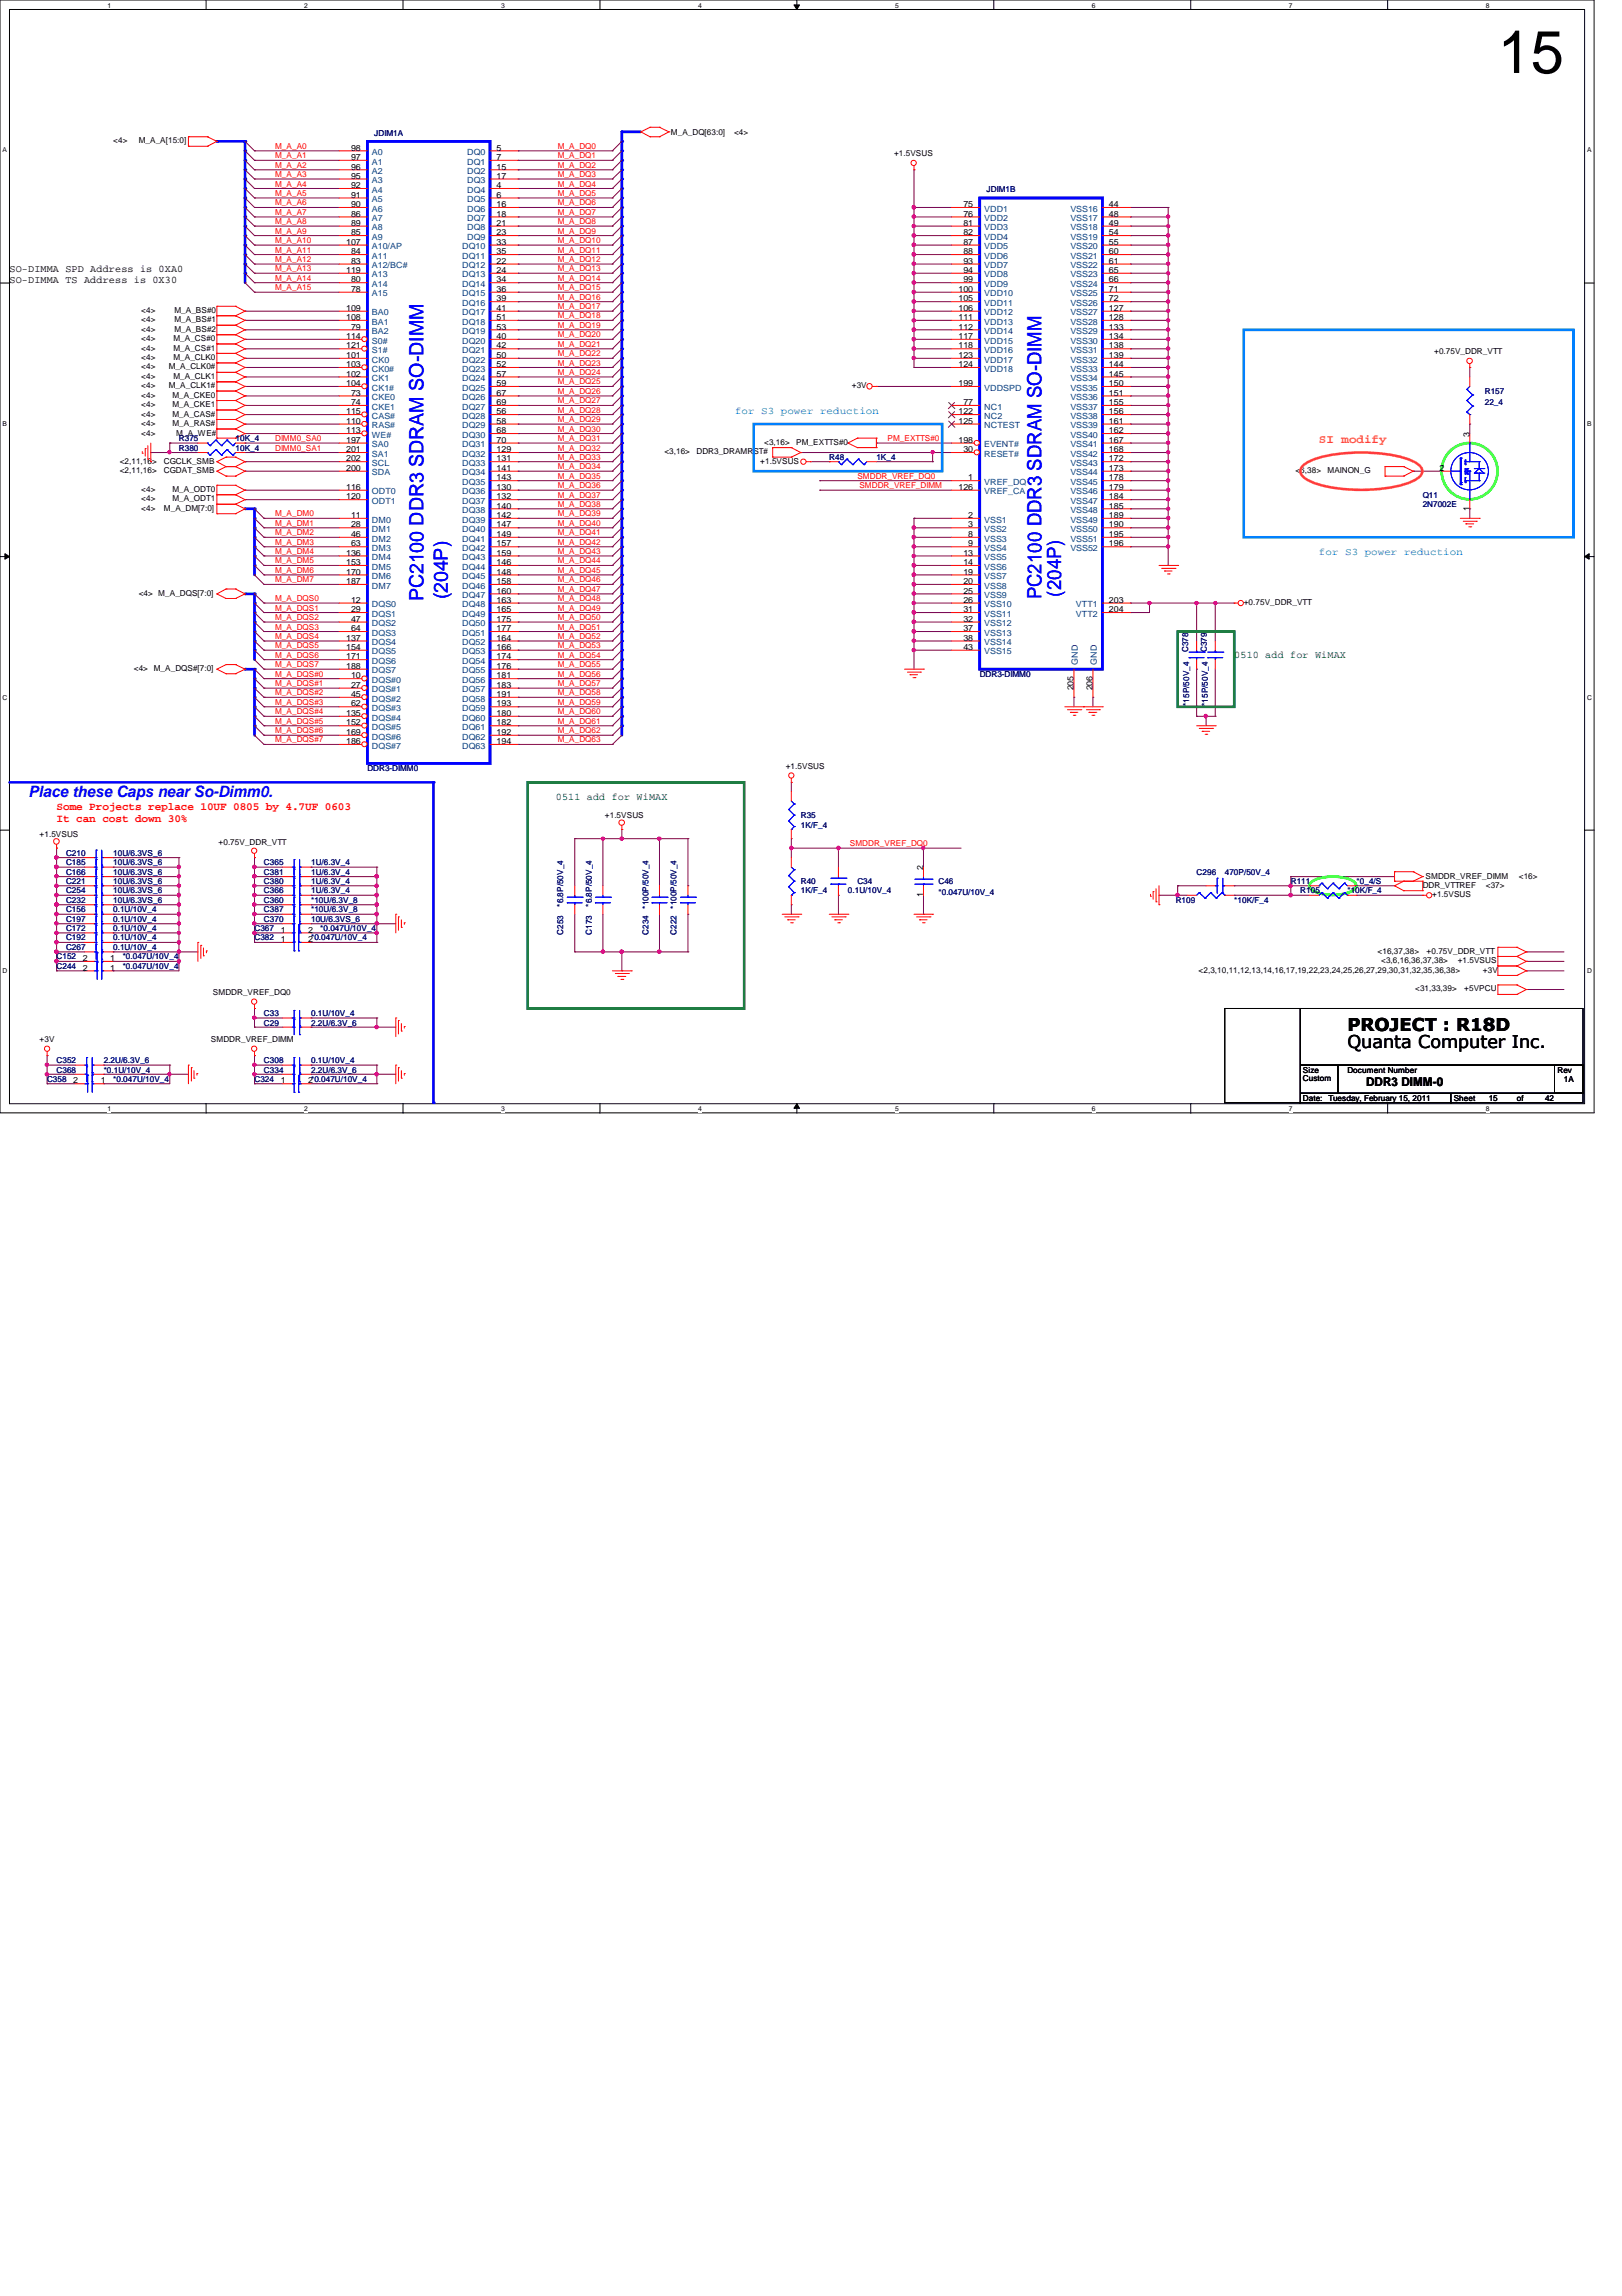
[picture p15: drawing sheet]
<svg xmlns="http://www.w3.org/2000/svg" width="210mm" height="297mm" viewBox="0 0 210 297" stroke-linecap="round" stroke-linejoin="round" font-family="sans-serif">
<defs><g id="words">
<text font-size="7.8" x="193.8" y="9.4">15</text>
<g font-size="2.5" fill="#00f">
<text x="54.8" y="77.8" transform="rotate(-90 54.8 77.8)">PC2100 DDR3 SDRAM SO-DIMM</text>
<text x="58" y="77.6" transform="rotate(-90 58 77.6)">(204P)</text>
<text x="134.8" y="77.6" transform="rotate(-90 134.8 77.6)">PC2100 DDR3 SDRAM SO-DIMM</text>
<text x="137.3" y="77.2" transform="rotate(-90 137.3 77.2)">(204P)</text>
</g>
<g font-size="2.3">
<text x="174.4" y="135.6">Quanta Computer Inc.</text>
<text x="174.4" y="133.4">PROJECT : R18D</text>
</g>
<text font-size="2" fill="#00f" x="3.7" y="103.1">Place these Caps near So-Dimm0.</text>
<text font-size="1.6" fill="#ff8000" x="170.7" y="57.4">SI modify</text>
<text font-size="1.6" x="176.8" y="140.5">DDR3 DIMM-0</text>
<g font-size="1.4" fill="#f00">
<text x="7.3" y="104.8">Some Projects replace 10UF 0805 by 4.7UF 0603</text>
<text x="7.3" y="106.3">It can cost down 30%</text>
</g>
<g font-size="1.3">
<text x="1.2" y="35.2">SO-DIMMA SPD Address is 0XA0</text>
<text x="1.2" y="36.6">SO-DIMMA TS Address is 0X30</text>
</g>
<g font-size="1.3" fill="#0080ff">
<text x="95.1" y="53.5">for S3 power reduction</text>
<text x="170.7" y="71.8">for S3 power reduction</text>
</g>
<g font-size="1.3" fill="#008000">
<text x="159.7" y="85.2">0510 add for WiMAX</text>
<text x="71.9" y="103.5">0511 add for WiMAX</text>
</g>
<g font-size="1.1" fill="#000080">
<text x="48.4" y="17.6">JDIM1A</text>
<text x="127.7" y="24.9">JDIM1B</text>
<text x="192.2" y="51">R157</text>
<text x="192.2" y="52.5">22_4</text>
<text x="23.2" y="57.1">R375</text>
<text x="23.2" y="58.3">R380</text>
<text x="30.5" y="57.1">10K_4</text>
<text x="30.5" y="58.3">10K_4</text>
<text x="107.3" y="59.5">R48</text>
<text x="113.4" y="59.5">1K_4</text>
<text x="184.1" y="64.4">Q11</text>
<text x="184.1" y="65.6">2N7002E</text>
<text x="126.8" y="87.5">DDR3-DIMM0</text>
<text x="153.8" y="84.4" transform="rotate(-90 153.8 84.4)">C378</text>
<text x="156.2" y="84.4" transform="rotate(-90 156.2 84.4)">C379</text>
<text x="153.9" y="91.3" transform="rotate(-90 153.9 91.3)">*15P/50V_4</text>
<text x="156.3" y="91.3" transform="rotate(-90 156.3 91.3)">*15P/50V_4</text>
<text x="47.5" y="99.7">DDR3-DIMM0</text>
<text x="103.6" y="105.8">R35</text>
<text x="103.6" y="107.1">1K/F_4</text>
<text x="8.6" y="113.2">C166</text>
<text x="8.6" y="110.7">C210</text>
<text x="8.6" y="111.9">C185</text>
<text x="14.6" y="113.2">10U/6.3VS_6</text>
<text x="14.6" y="110.7">10U/6.3VS_6</text>
<text x="14.6" y="111.9">10U/6.3VS_6</text>
<text x="34.2" y="111.9">C365</text>
<text x="34.2" y="113.2">C381</text>
<text x="40.3" y="111.9">1U/6.3V_4</text>
<text x="40.3" y="113.2">1U/6.3V_4</text>
<text x="154.9" y="113.2">C296</text>
<text x="158.5" y="113.2">470P/50V_4</text>
<text x="8.6" y="119.3">C197</text>
<text x="8.6" y="115.6">C254</text>
<text x="8.6" y="118">C156</text>
<text x="8.6" y="116.8">C232</text>
<text x="8.6" y="114.4">C221</text>
<text x="14.6" y="119.3">0.1U/10V_4</text>
<text x="14.6" y="115.6">10U/6.3VS_6</text>
<text x="14.6" y="118">0.1U/10V_4</text>
<text x="14.6" y="116.8">10U/6.3VS_6</text>
<text x="14.6" y="114.4">10U/6.3VS_6</text>
<text x="34.2" y="119.3">C370</text>
<text x="34.2" y="115.6">C366</text>
<text x="34.2" y="116.8">C360</text>
<text x="34.2" y="118">C387</text>
<text x="34.2" y="114.4">C380</text>
<text x="40.3" y="119.3">10U/6.3VS_6</text>
<text x="40.3" y="115.6">1U/6.3V_4</text>
<text x="40.3" y="116.8">*10U/6.3V_8</text>
<text x="40.3" y="118">*10U/6.3V_8</text>
<text x="40.3" y="114.4">1U/6.3V_4</text>
<text x="72.9" y="117.3" transform="rotate(-90 72.9 117.3)">*6.8P/50V_4</text>
<text x="76.6" y="117.3" transform="rotate(-90 76.6 117.3)">*6.8P/50V_4</text>
<text x="83.9" y="117.6" transform="rotate(-90 83.9 117.6)">*100P/50V_4</text>
<text x="87.5" y="117.6" transform="rotate(-90 87.5 117.6)">*100P/50V_4</text>
<text x="103.6" y="114.4">R40</text>
<text x="103.6" y="115.6">1K/F_4</text>
<text x="109.7" y="115.6">0.1U/10V_4</text>
<text x="111" y="114.4">C34</text>
<text x="121.5" y="114.4">C46</text>
<text x="121.5" y="115.8">*0.047U/10V_4</text>
<text x="152.1" y="116.8">R109</text>
<text x="159.7" y="116.8">*10K/F_4</text>
<text x="167" y="114.4">R111</text>
<text x="168.3" y="115.6">R105</text>
<text x="174.4" y="115.6">*10K/F_4</text>
<text x="175.6" y="114.4">*0_4/S</text>
<text x="7.3" y="124.1">C152</text>
<text x="7.3" y="125.3">C244</text>
<text x="8.6" y="121.7">C192</text>
<text x="8.6" y="120.5">C172</text>
<text x="8.6" y="122.9">C267</text>
<text x="14.6" y="121.7">0.1U/10V_4</text>
<text x="14.6" y="120.5">0.1U/10V_4</text>
<text x="14.6" y="122.9">0.1U/10V_4</text>
<text x="15.9" y="124.1">*0.047U/10V_4</text>
<text x="15.9" y="125.3">*0.047U/10V_4</text>
<text x="32.9" y="120.5">C367</text>
<text x="32.9" y="121.7">C382</text>
<text x="41.4" y="120.5">*0.047U/10V_4</text>
<text x="72.9" y="120.9" transform="rotate(-90 72.9 120.9)">C253</text>
<text x="76.6" y="120.9" transform="rotate(-90 76.6 120.9)">C173</text>
<text x="83.9" y="120.9" transform="rotate(-90 83.9 120.9)">C234</text>
<text x="87.5" y="120.9" transform="rotate(-90 87.5 120.9)">C222</text>
<text x="34.2" y="131.4">C33</text>
<text x="40.3" y="131.4">0.1U/10V_4</text>
<text x="7.3" y="137.5">C352</text>
<text x="13.4" y="137.5">2.2U/6.3V_6</text>
<text x="34.2" y="132.7">C29</text>
<text x="34.2" y="137.5">C308</text>
<text x="40.3" y="132.7">2.2U/6.3V_6</text>
<text x="40.3" y="137.5">0.1U/10V_4</text>
<text x="6.1" y="140">C358</text>
<text x="7.3" y="138.8">C368</text>
<text x="13.4" y="138.8">*0.1U/10V_4</text>
<text x="14.6" y="140">*0.047U/10V_4</text>
<text x="32.9" y="140">C324</text>
<text x="34.2" y="138.8">C334</text>
<text x="40.3" y="138.8">2.2U/6.3V_6</text>
</g>
<g font-size="1.1">
<text x="86.8" y="17.4">M_A_DQ[63:0]</text>
<text x="95" y="17.4">&lt;4&gt;</text>
<text x="14.6" y="18.5">&lt;4&gt;</text>
<text x="17.9" y="18.5">M_A_A[15:0]</text>
<text x="45.4" y="19.5">98</text>
<text x="45.4" y="20.7">97</text>
<text x="45.4" y="21.9">96</text>
<text x="45.4" y="23.1">95</text>
<text x="64.3" y="19.5">5</text>
<text x="64.3" y="20.7">7</text>
<text x="64.3" y="21.9">15</text>
<text x="64.3" y="23.1">17</text>
<text x="115.7" y="20.2">+1.5VSUS</text>
<text x="45.4" y="24.3">92</text>
<text x="45.4" y="25.6">91</text>
<text x="45.4" y="26.8">90</text>
<text x="45.4" y="28">86</text>
<text x="45.4" y="29.2">89</text>
<text x="64.3" y="24.3">4</text>
<text x="64.3" y="25.6">6</text>
<text x="64.3" y="26.8">16</text>
<text x="64.3" y="28">18</text>
<text x="64.3" y="29.2">21</text>
<text x="124.7" y="26.8">75</text>
<text x="124.7" y="28">76</text>
<text x="124.7" y="29.2">81</text>
<text x="143.5" y="26.8">44</text>
<text x="143.5" y="28">48</text>
<text x="143.5" y="29.2">49</text>
<text x="44.8" y="31.7">107</text>
<text x="44.8" y="35.3">119</text>
<text x="45.4" y="30.4">85</text>
<text x="45.4" y="32.9">84</text>
<text x="45.4" y="34.1">83</text>
<text x="64.3" y="30.4">23</text>
<text x="64.3" y="31.7">33</text>
<text x="64.3" y="32.9">35</text>
<text x="64.3" y="34.1">22</text>
<text x="64.3" y="35.3">24</text>
<text x="124.7" y="30.4">82</text>
<text x="124.7" y="31.7">87</text>
<text x="124.7" y="32.9">88</text>
<text x="124.7" y="34.1">93</text>
<text x="124.7" y="35.3">94</text>
<text x="143.5" y="30.4">54</text>
<text x="143.5" y="31.7">55</text>
<text x="143.5" y="32.9">60</text>
<text x="143.5" y="34.1">61</text>
<text x="143.5" y="35.3">65</text>
<text x="18.3" y="40.5">&lt;4&gt;</text>
<text x="18.3" y="41.7">&lt;4&gt;</text>
<text x="22.6" y="40.5">M_A_BS#0</text>
<text x="22.6" y="41.7">M_A_BS#1</text>
<text x="44.8" y="40.2">109</text>
<text x="44.8" y="41.4">108</text>
<text x="45.4" y="36.5">80</text>
<text x="45.4" y="37.8">78</text>
<text x="64.3" y="36.5">34</text>
<text x="64.3" y="37.8">36</text>
<text x="64.3" y="39">39</text>
<text x="64.3" y="40.2">41</text>
<text x="64.3" y="41.4">51</text>
<text x="124" y="37.8">100</text>
<text x="124" y="39">105</text>
<text x="124" y="40.2">106</text>
<text x="124" y="41.4">111</text>
<text x="124.7" y="36.5">99</text>
<text x="143.5" y="36.5">66</text>
<text x="143.5" y="37.8">71</text>
<text x="143.5" y="39">72</text>
<text x="143.5" y="40.2">127</text>
<text x="143.5" y="41.4">128</text>
<text x="18.3" y="47.8">&lt;4&gt;</text>
<text x="18.3" y="42.9">&lt;4&gt;</text>
<text x="18.3" y="44.2">&lt;4&gt;</text>
<text x="18.3" y="45.4">&lt;4&gt;</text>
<text x="18.3" y="46.6">&lt;4&gt;</text>
<text x="21.8" y="47.8">M_A_CLK0#</text>
<text x="22.4" y="44.2">M_A_CS#0</text>
<text x="22.4" y="45.4">M_A_CS#1</text>
<text x="22.4" y="46.6">M_A_CLK0</text>
<text x="22.6" y="42.9">M_A_BS#2</text>
<text x="44.8" y="43.9">114</text>
<text x="44.8" y="45.1">121</text>
<text x="44.8" y="46.3">101</text>
<text x="44.8" y="47.5">103</text>
<text x="45.4" y="42.6">79</text>
<text x="64.3" y="42.6">53</text>
<text x="64.3" y="43.9">40</text>
<text x="64.3" y="45.1">42</text>
<text x="64.3" y="46.3">50</text>
<text x="64.3" y="47.5">52</text>
<text x="124" y="42.6">112</text>
<text x="124" y="43.9">117</text>
<text x="124" y="45.1">118</text>
<text x="124" y="46.3">123</text>
<text x="124" y="47.5">124</text>
<text x="143.5" y="42.6">133</text>
<text x="143.5" y="43.9">134</text>
<text x="143.5" y="45.1">138</text>
<text x="143.5" y="46.3">139</text>
<text x="143.5" y="47.5">144</text>
<text x="185.6" y="45.8">+0.75V_DDR_VTT</text>
<text x="18.3" y="50.2">&lt;4&gt;</text>
<text x="18.3" y="49">&lt;4&gt;</text>
<text x="18.3" y="51.5">&lt;4&gt;</text>
<text x="18.3" y="52.7">&lt;4&gt;</text>
<text x="18.3" y="53.9">&lt;4&gt;</text>
<text x="21.8" y="50.2">M_A_CLK1#</text>
<text x="22.3" y="51.5">M_A_CKE0</text>
<text x="22.3" y="52.7">M_A_CKE1</text>
<text x="22.3" y="53.9">M_A_CAS#</text>
<text x="22.4" y="49">M_A_CLK1</text>
<text x="44.8" y="48.7">102</text>
<text x="44.8" y="50">104</text>
<text x="44.8" y="53.6">115</text>
<text x="45.4" y="51.2">73</text>
<text x="45.4" y="52.4">74</text>
<text x="64.3" y="48.7">57</text>
<text x="64.3" y="50">59</text>
<text x="64.3" y="51.2">67</text>
<text x="64.3" y="52.4">69</text>
<text x="64.3" y="53.6">56</text>
<text x="110.2" y="50.2">+3V</text>
<text x="124" y="50">199</text>
<text x="124" y="53.6">122</text>
<text x="124.7" y="52.4">77</text>
<text x="143.5" y="48.7">145</text>
<text x="143.5" y="50">150</text>
<text x="143.5" y="51.2">151</text>
<text x="143.5" y="52.4">155</text>
<text x="143.5" y="53.6">156</text>
<text x="15.5" y="60">&lt;2,11,16&gt;</text>
<text x="18.3" y="56.3">&lt;4&gt;</text>
<text x="18.3" y="55.1">&lt;4&gt;</text>
<text x="21.2" y="60">CGCLK_SMB</text>
<text x="22.3" y="55.1">M_A_RAS#</text>
<text x="22.8" y="56.3">M_A_WE#</text>
<text x="44.8" y="54.8">110</text>
<text x="44.8" y="56">113</text>
<text x="44.8" y="57.3">197</text>
<text x="44.8" y="58.5">201</text>
<text x="44.8" y="59.7">202</text>
<text x="64.3" y="54.8">58</text>
<text x="64.3" y="56">68</text>
<text x="64.3" y="57.3">70</text>
<text x="64.3" y="58.5">129</text>
<text x="64.3" y="59.7">131</text>
<text x="86" y="58.8">&lt;3,16&gt;</text>
<text x="90.1" y="58.8">DDR3_DRAMRST#</text>
<text x="98.4" y="60">+1.5VSUS</text>
<text x="98.9" y="57.6">&lt;3,16&gt;</text>
<text x="103" y="57.6">PM_EXTTS#0</text>
<text x="124" y="54.8">125</text>
<text x="124" y="57.3">198</text>
<text x="124.7" y="58.5">30</text>
<text x="143.5" y="54.8">161</text>
<text x="143.5" y="56">162</text>
<text x="143.5" y="57.3">167</text>
<text x="143.5" y="58.5">168</text>
<text x="143.5" y="59.7">172</text>
<text x="190.2" y="56.5" transform="rotate(-90 190.2 56.5)">3</text>
<text x="15.5" y="61.2">&lt;2,11,16&gt;</text>
<text x="18.3" y="63.7">&lt;4&gt;</text>
<text x="18.3" y="64.9">&lt;4&gt;</text>
<text x="21.2" y="61.2">CGDAT_SMB</text>
<text x="22.3" y="63.7">M_A_ODT0</text>
<text x="22.3" y="64.9">M_A_ODT1</text>
<text x="44.8" y="60.9">200</text>
<text x="44.8" y="63.4">116</text>
<text x="44.8" y="64.6">120</text>
<text x="64.3" y="60.9">141</text>
<text x="64.3" y="62.1">143</text>
<text x="64.3" y="63.4">130</text>
<text x="64.3" y="64.6">132</text>
<text x="64.3" y="65.8">140</text>
<text x="124" y="63.4">126</text>
<text x="125.3" y="62.1">1</text>
<text x="143.5" y="60.9">173</text>
<text x="143.5" y="62.1">178</text>
<text x="143.5" y="63.4">179</text>
<text x="143.5" y="64.6">184</text>
<text x="143.5" y="65.8">185</text>
<text x="167.6" y="61.2">&lt;6,38&gt;</text>
<text x="171.8" y="61.2">MAINON_G</text>
<text x="186.3" y="60.9">2</text>
<text x="18.3" y="66.1">&lt;4&gt;</text>
<text x="21.2" y="66.1">M_A_DM[7:0]</text>
<text x="44.8" y="71.9">136</text>
<text x="45.4" y="67">11</text>
<text x="45.4" y="68.2">28</text>
<text x="45.4" y="69.5">46</text>
<text x="45.4" y="70.7">63</text>
<text x="64.3" y="67">142</text>
<text x="64.3" y="68.2">147</text>
<text x="64.3" y="69.5">149</text>
<text x="64.3" y="70.7">157</text>
<text x="64.3" y="71.9">159</text>
<text x="124.7" y="71.9">13</text>
<text x="125.3" y="67">2</text>
<text x="125.3" y="68.2">3</text>
<text x="125.3" y="69.5">8</text>
<text x="125.3" y="70.7">9</text>
<text x="143.5" y="67">189</text>
<text x="143.5" y="68.2">190</text>
<text x="143.5" y="69.5">195</text>
<text x="143.5" y="70.7">196</text>
<text x="190.2" y="66.1" transform="rotate(-90 190.2 66.1)">1</text>
<text x="17.9" y="77">&lt;4&gt; M_A_DQS[7:0]</text>
<text x="44.8" y="73.1">153</text>
<text x="44.8" y="74.3">170</text>
<text x="44.8" y="75.6">187</text>
<text x="45.4" y="78">12</text>
<text x="64.3" y="73.1">146</text>
<text x="64.3" y="74.3">148</text>
<text x="64.3" y="75.6">158</text>
<text x="64.3" y="76.8">160</text>
<text x="64.3" y="78">163</text>
<text x="124.7" y="73.1">14</text>
<text x="124.7" y="74.3">19</text>
<text x="124.7" y="75.6">20</text>
<text x="124.7" y="76.8">25</text>
<text x="124.7" y="78">26</text>
<text x="143.5" y="78">203</text>
<text x="44.8" y="82.9">137</text>
<text x="45.4" y="79.2">29</text>
<text x="45.4" y="80.4">47</text>
<text x="45.4" y="81.7">64</text>
<text x="64.3" y="79.2">165</text>
<text x="64.3" y="80.4">175</text>
<text x="64.3" y="81.7">177</text>
<text x="64.3" y="82.9">164</text>
<text x="124.7" y="79.2">31</text>
<text x="124.7" y="80.4">32</text>
<text x="124.7" y="81.7">37</text>
<text x="124.7" y="82.9">38</text>
<text x="143.5" y="79.2">204</text>
<text x="161" y="78.3">+0.75V_DDR_VTT</text>
<text x="17.3" y="86.8">&lt;4&gt; M_A_DQS#[7:0]</text>
<text x="44.8" y="84.1">154</text>
<text x="44.8" y="85.3">171</text>
<text x="44.8" y="86.5">188</text>
<text x="45.4" y="87.8">10</text>
<text x="45.4" y="89">27</text>
<text x="64.3" y="84.1">166</text>
<text x="64.3" y="85.3">174</text>
<text x="64.3" y="86.5">176</text>
<text x="64.3" y="87.8">181</text>
<text x="64.3" y="89">183</text>
<text x="124.7" y="84.1">43</text>
<text x="138.9" y="89.3" transform="rotate(-90 138.9 89.3)">205</text>
<text x="141.4" y="89.3" transform="rotate(-90 141.4 89.3)">206</text>
<text x="44.8" y="92.6">135</text>
<text x="44.8" y="93.9">152</text>
<text x="44.8" y="95.1">169</text>
<text x="45.4" y="90.2">45</text>
<text x="45.4" y="91.4">62</text>
<text x="64.3" y="90.2">191</text>
<text x="64.3" y="91.4">193</text>
<text x="64.3" y="92.6">180</text>
<text x="64.3" y="93.9">182</text>
<text x="64.3" y="95.1">192</text>
<text x="44.8" y="96.3">186</text>
<text x="64.3" y="96.3">194</text>
<text x="101.7" y="99.5">+1.5VSUS</text>
<text x="78.3" y="105.8">+1.5VSUS</text>
<text x="5.1" y="108.3">+1.5VSUS</text>
<text x="28.3" y="109.3">+0.75V_DDR_VTT</text>
<text x="119.5" y="112.6" transform="rotate(-90 119.5 112.6)">2</text>
<text x="184.5" y="113.7">SMDDR_VREF_DIMM</text>
<text x="196.6" y="113.7">&lt;16&gt;</text>
<text x="119.5" y="116.1" transform="rotate(-90 119.5 116.1)">1</text>
<text x="184.1" y="114.9">DDR_VTTREF</text>
<text x="185.3" y="116.1">+1.5VSUS</text>
<text x="192.3" y="114.9">&lt;37&gt;</text>
<text x="10.7" y="124.3">2</text>
<text x="10.7" y="125.6">2</text>
<text x="14.3" y="124.3">1</text>
<text x="14.3" y="125.6">1</text>
<text x="36.3" y="120.7">1</text>
<text x="36.3" y="121.9">1</text>
<text x="39.9" y="120.7">2</text>
<text x="39.9" y="121.9">2*0.047U/10V_4</text>
<text x="155.1" y="125.8">&lt;2,3,10,11,12,13,14,16,17,19,22,23,24,25,26,27,29,30,31,32,35,36,38&gt;</text>
<text x="178.3" y="123.4">&lt;16,37,38&gt;</text>
<text x="178.7" y="124.6">&lt;3,6,16,36,37,38&gt;</text>
<text x="184.6" y="123.4">+0.75V_DDR_VTT</text>
<text x="188.6" y="124.6">+1.5VSUS</text>
<text x="191.9" y="125.8">+3V</text>
<text x="27.6" y="128.7">SMDDR_VREF_DQ0</text>
<text x="183.1" y="128.3">&lt;31,33,39&gt;</text>
<text x="189.5" y="128.3">+5VPCU</text>
<text x="5.1" y="134.8">+3V</text>
<text x="27.3" y="134.8">SMDDR_VREF_DIMM</text>
<text x="9.5" y="140.2">2</text>
<text x="13" y="140.2">1</text>
<text x="36.3" y="140.2">1</text>
<text x="39.9" y="140.2">2*0.047U/10V_4</text>
<text x="168.6" y="138.8">Size</text>
<text x="168.6" y="142.4">Date:</text>
<text x="168.6" y="139.9">Custom</text>
<text x="171.9" y="142.4">Tuesday, February 15, 2011</text>
<text x="174.4" y="138.8">Document Number</text>
<text x="188.1" y="142.4">Sheet</text>
<text x="192.7" y="142.4">15</text>
<text x="196.3" y="142.4">of</text>
<text x="199.9" y="142.4">42</text>
<text x="201.5" y="138.8">Rev</text>
<text x="202.4" y="140">1A</text>
</g>
<g font-size="1.1" fill="#f00">
<text x="35.6" y="19.3">M_A_A0</text>
<text x="35.6" y="21.7">M_A_A2</text>
<text x="35.6" y="22.9">M_A_A3</text>
<text x="35.6" y="20.5">M_A_A1</text>
<text x="72.2" y="19.3">M_A_DQ0</text>
<text x="72.2" y="20.5">M_A_DQ1</text>
<text x="72.2" y="21.7">M_A_DQ2</text>
<text x="72.2" y="22.9">M_A_DQ3</text>
<text x="35.6" y="29">M_A_A8</text>
<text x="35.6" y="27.8">M_A_A7</text>
<text x="35.6" y="26.6">M_A_A6</text>
<text x="35.6" y="25.4">M_A_A5</text>
<text x="35.6" y="24.1">M_A_A4</text>
<text x="72.2" y="24.1">M_A_DQ4</text>
<text x="72.2" y="25.4">M_A_DQ5</text>
<text x="72.2" y="26.6">M_A_DQ6</text>
<text x="72.2" y="27.8">M_A_DQ7</text>
<text x="72.2" y="29">M_A_DQ8</text>
<text x="35.6" y="35.1">M_A_A13</text>
<text x="35.6" y="33.9">M_A_A12</text>
<text x="35.6" y="32.7">M_A_A11</text>
<text x="35.6" y="31.5">M_A_A10</text>
<text x="35.6" y="30.2">M_A_A9</text>
<text x="72.2" y="30.2">M_A_DQ9</text>
<text x="72.2" y="31.5">M_A_DQ10</text>
<text x="72.2" y="32.7">M_A_DQ11</text>
<text x="72.2" y="33.9">M_A_DQ12</text>
<text x="72.2" y="35.1">M_A_DQ13</text>
<text x="35.6" y="37.5">M_A_A15</text>
<text x="35.6" y="36.3">M_A_A14</text>
<text x="72.2" y="37.5">M_A_DQ15</text>
<text x="72.2" y="38.8">M_A_DQ16</text>
<text x="72.2" y="40">M_A_DQ17</text>
<text x="72.2" y="41.2">M_A_DQ18</text>
<text x="72.2" y="36.3">M_A_DQ14</text>
<text x="72.2" y="42.4">M_A_DQ19</text>
<text x="72.2" y="43.6">M_A_DQ20</text>
<text x="72.2" y="44.9">M_A_DQ21</text>
<text x="72.2" y="46.1">M_A_DQ22</text>
<text x="72.2" y="47.3">M_A_DQ23</text>
<text x="72.2" y="49.7">M_A_DQ25</text>
<text x="72.2" y="51">M_A_DQ26</text>
<text x="72.2" y="52.2">M_A_DQ27</text>
<text x="72.2" y="53.4">M_A_DQ28</text>
<text x="72.2" y="48.5">M_A_DQ24</text>
<text x="35.6" y="57.1">DIMM0_SA0</text>
<text x="35.6" y="58.3">DIMM0_SA1</text>
<text x="72.2" y="54.6">M_A_DQ29</text>
<text x="72.2" y="55.8">M_A_DQ30</text>
<text x="72.2" y="57.1">M_A_DQ31</text>
<text x="72.2" y="58.3">M_A_DQ32</text>
<text x="72.2" y="59.5">M_A_DQ33</text>
<text x="114.9" y="57.1">PM_EXTTS#0</text>
<text x="72.2" y="61.9">M_A_DQ35</text>
<text x="72.2" y="63.2">M_A_DQ36</text>
<text x="72.2" y="64.4">M_A_DQ37</text>
<text x="72.2" y="65.6">M_A_DQ38</text>
<text x="72.2" y="60.7">M_A_DQ34</text>
<text x="111" y="61.9">SMDDR_VREF_DQ0</text>
<text x="111.2" y="63.2">SMDDR_VREF_DIMM</text>
<text x="35.6" y="66.8">M_A_DM0</text>
<text x="35.6" y="68">M_A_DM1</text>
<text x="35.6" y="69.3">M_A_DM2</text>
<text x="35.6" y="70.5">M_A_DM3</text>
<text x="35.6" y="71.7">M_A_DM4</text>
<text x="72.2" y="66.8">M_A_DQ39</text>
<text x="72.2" y="68">M_A_DQ40</text>
<text x="72.2" y="69.3">M_A_DQ41</text>
<text x="72.2" y="70.5">M_A_DQ42</text>
<text x="72.2" y="71.7">M_A_DQ43</text>
<text x="35.6" y="72.9">M_A_DM5</text>
<text x="35.6" y="74.1">M_A_DM6</text>
<text x="35.6" y="75.4">M_A_DM7</text>
<text x="35.6" y="77.8">M_A_DQS0</text>
<text x="72.2" y="74.1">M_A_DQ45</text>
<text x="72.2" y="75.4">M_A_DQ46</text>
<text x="72.2" y="76.6">M_A_DQ47</text>
<text x="72.2" y="77.8">M_A_DQ48</text>
<text x="72.2" y="72.9">M_A_DQ44</text>
<text x="35.6" y="79">M_A_DQS1</text>
<text x="35.6" y="80.2">M_A_DQS2</text>
<text x="35.6" y="81.4">M_A_DQS3</text>
<text x="35.6" y="82.7">M_A_DQS4</text>
<text x="35.6" y="83.9">M_A_DQS5</text>
<text x="72.2" y="79">M_A_DQ49</text>
<text x="72.2" y="80.2">M_A_DQ50</text>
<text x="72.2" y="81.4">M_A_DQ51</text>
<text x="72.2" y="82.7">M_A_DQ52</text>
<text x="72.2" y="83.9">M_A_DQ53</text>
<text x="35.6" y="85.1">M_A_DQS6</text>
<text x="35.6" y="86.3">M_A_DQS7</text>
<text x="35.6" y="87.5">M_A_DQS#0</text>
<text x="35.6" y="88.8">M_A_DQS#1</text>
<text x="35.6" y="90">M_A_DQS#2</text>
<text x="72.2" y="86.3">M_A_DQ55</text>
<text x="72.2" y="87.5">M_A_DQ56</text>
<text x="72.2" y="88.8">M_A_DQ57</text>
<text x="72.2" y="90">M_A_DQ58</text>
<text x="72.2" y="85.1">M_A_DQ54</text>
<text x="35.6" y="91.2">M_A_DQS#3</text>
<text x="35.6" y="92.4">M_A_DQS#4</text>
<text x="35.6" y="93.6">M_A_DQS#5</text>
<text x="35.6" y="94.9">M_A_DQS#6</text>
<text x="72.2" y="91.2">M_A_DQ59</text>
<text x="72.2" y="92.4">M_A_DQ60</text>
<text x="72.2" y="93.6">M_A_DQ61</text>
<text x="72.2" y="94.9">M_A_DQ62</text>
<text x="35.6" y="96.1">M_A_DQS#7</text>
<text x="72.2" y="96.1">M_A_DQ63</text>
<text x="110" y="109.5">SMDDR_VREF_DQ0</text>
</g>
<g font-size="1.1" fill="#004080">
<text x="48.1" y="20.1">A0</text>
<text x="48.1" y="21.3">A1</text>
<text x="48.1" y="22.5">A2</text>
<text x="48.1" y="23.7">A3</text>
<text x="60.5" y="20.1">DQ0</text>
<text x="60.5" y="21.3">DQ1</text>
<text x="60.5" y="22.5">DQ2</text>
<text x="60.5" y="23.7">DQ3</text>
<text x="48.1" y="24.9">A4</text>
<text x="48.1" y="26.2">A5</text>
<text x="48.1" y="27.4">A6</text>
<text x="48.1" y="28.6">A7</text>
<text x="48.1" y="29.8">A8</text>
<text x="60.5" y="24.9">DQ4</text>
<text x="60.5" y="26.2">DQ5</text>
<text x="60.5" y="27.4">DQ6</text>
<text x="60.5" y="28.6">DQ7</text>
<text x="60.5" y="29.8">DQ8</text>
<text x="127.4" y="27.4">VDD1</text>
<text x="127.4" y="28.6">VDD2</text>
<text x="127.4" y="29.8">VDD3</text>
<text x="138.5" y="27.4">VSS16</text>
<text x="138.5" y="28.6">VSS17</text>
<text x="138.5" y="29.8">VSS18</text>
<text x="48.1" y="31">A9</text>
<text x="48.1" y="32.3">A10/AP</text>
<text x="48.1" y="33.5">A11</text>
<text x="48.1" y="34.7">A12/BC#</text>
<text x="48.1" y="35.9">A13</text>
<text x="59.8" y="32.3">DQ10</text>
<text x="59.8" y="33.5">DQ11</text>
<text x="59.8" y="34.7">DQ12</text>
<text x="59.8" y="35.9">DQ13</text>
<text x="60.5" y="31">DQ9</text>
<text x="127.4" y="31">VDD4</text>
<text x="127.4" y="32.3">VDD5</text>
<text x="127.4" y="33.5">VDD6</text>
<text x="127.4" y="34.7">VDD7</text>
<text x="127.4" y="35.9">VDD8</text>
<text x="138.5" y="31">VSS19</text>
<text x="138.5" y="32.3">VSS20</text>
<text x="138.5" y="33.5">VSS21</text>
<text x="138.5" y="34.7">VSS22</text>
<text x="138.5" y="35.9">VSS23</text>
<text x="48.1" y="37.1">A14</text>
<text x="48.1" y="38.4">A15</text>
<text x="48.1" y="40.8">BA0</text>
<text x="48.1" y="42">BA1</text>
<text x="59.8" y="37.1">DQ14</text>
<text x="59.8" y="38.4">DQ15</text>
<text x="59.8" y="39.6">DQ16</text>
<text x="59.8" y="40.8">DQ17</text>
<text x="59.8" y="42">DQ18</text>
<text x="127.4" y="37.1">VDD9</text>
<text x="127.4" y="38.4">VDD10</text>
<text x="127.4" y="39.6">VDD11</text>
<text x="127.4" y="40.8">VDD12</text>
<text x="127.4" y="42">VDD13</text>
<text x="138.5" y="37.1">VSS24</text>
<text x="138.5" y="38.4">VSS25</text>
<text x="138.5" y="39.6">VSS26</text>
<text x="138.5" y="40.8">VSS27</text>
<text x="138.5" y="42">VSS28</text>
<text x="48.1" y="43.2">BA2</text>
<text x="48.1" y="44.5">S0#</text>
<text x="48.1" y="45.7">S1#</text>
<text x="48.1" y="46.9">CK0</text>
<text x="59.8" y="43.2">DQ19</text>
<text x="59.8" y="44.5">DQ20</text>
<text x="59.8" y="45.7">DQ21</text>
<text x="59.8" y="46.9">DQ22</text>
<text x="127.4" y="43.2">VDD14</text>
<text x="127.4" y="44.5">VDD15</text>
<text x="127.4" y="45.7">VDD16</text>
<text x="127.4" y="46.9">VDD17</text>
<text x="138.5" y="43.2">VSS29</text>
<text x="138.5" y="44.5">VSS30</text>
<text x="138.5" y="45.7">VSS31</text>
<text x="138.5" y="46.9">VSS32</text>
<text x="48.1" y="48.1">CK0#</text>
<text x="48.1" y="49.3">CK1</text>
<text x="48.1" y="50.5">CK1#</text>
<text x="48.1" y="51.8">CKE0</text>
<text x="48.1" y="53">CKE1</text>
<text x="59.8" y="48.1">DQ23</text>
<text x="59.8" y="49.3">DQ24</text>
<text x="59.8" y="50.5">DQ25</text>
<text x="59.8" y="51.8">DQ26</text>
<text x="59.8" y="53">DQ27</text>
<text x="127.4" y="48.1">VDD18</text>
<text x="127.4" y="50.5">VDDSPD</text>
<text x="127.4" y="53">NC1</text>
<text x="138.5" y="48.1">VSS33</text>
<text x="138.5" y="49.3">VSS34</text>
<text x="138.5" y="50.5">VSS35</text>
<text x="138.5" y="51.8">VSS36</text>
<text x="138.5" y="53">VSS37</text>
<text x="48.1" y="54.2">CAS#</text>
<text x="48.1" y="55.4">RAS#</text>
<text x="48.1" y="56.6">WE#</text>
<text x="48.1" y="57.9">SA0</text>
<text x="48.1" y="59.1">SA1</text>
<text x="59.8" y="54.2">DQ28</text>
<text x="59.8" y="55.4">DQ29</text>
<text x="59.8" y="56.6">DQ30</text>
<text x="59.8" y="57.9">DQ31</text>
<text x="59.8" y="59.1">DQ32</text>
<text x="127.4" y="54.2">NC2</text>
<text x="127.4" y="55.4">NCTEST</text>
<text x="127.4" y="57.9">EVENT#</text>
<text x="127.4" y="59.1">RESET#</text>
<text x="138.5" y="54.2">VSS38</text>
<text x="138.5" y="55.4">VSS39</text>
<text x="138.5" y="56.6">VSS40</text>
<text x="138.5" y="57.9">VSS41</text>
<text x="138.5" y="59.1">VSS42</text>
<text x="48.1" y="60.3">SCL</text>
<text x="48.1" y="61.5">SDA</text>
<text x="48.1" y="64">ODT0</text>
<text x="48.1" y="65.2">ODT1</text>
<text x="59.8" y="60.3">DQ33</text>
<text x="59.8" y="61.5">DQ34</text>
<text x="59.8" y="62.7">DQ35</text>
<text x="59.8" y="64">DQ36</text>
<text x="59.8" y="65.2">DQ37</text>
<text x="127.4" y="62.7">VREF_DQ</text>
<text x="127.4" y="64">VREF_CA</text>
<text x="138.5" y="60.3">VSS43</text>
<text x="138.5" y="61.5">VSS44</text>
<text x="138.5" y="62.7">VSS45</text>
<text x="138.5" y="64">VSS46</text>
<text x="138.5" y="65.2">VSS47</text>
<text x="48.1" y="67.6">DM0</text>
<text x="48.1" y="68.8">DM1</text>
<text x="48.1" y="70.1">DM2</text>
<text x="48.1" y="71.3">DM3</text>
<text x="59.8" y="66.4">DQ38</text>
<text x="59.8" y="67.6">DQ39</text>
<text x="59.8" y="68.8">DQ40</text>
<text x="59.8" y="70.1">DQ41</text>
<text x="59.8" y="71.3">DQ42</text>
<text x="127.4" y="67.6">VSS1</text>
<text x="127.4" y="68.8">VSS2</text>
<text x="127.4" y="70.1">VSS3</text>
<text x="127.4" y="71.3">VSS4</text>
<text x="138.5" y="66.4">VSS48</text>
<text x="138.5" y="67.6">VSS49</text>
<text x="138.5" y="68.8">VSS50</text>
<text x="138.5" y="70.1">VSS51</text>
<text x="138.5" y="71.3">VSS52</text>
<text x="48.1" y="72.5">DM4</text>
<text x="48.1" y="73.7">DM5</text>
<text x="48.1" y="74.9">DM6</text>
<text x="48.1" y="76.2">DM7</text>
<text x="59.8" y="72.5">DQ43</text>
<text x="59.8" y="73.7">DQ44</text>
<text x="59.8" y="74.9">DQ45</text>
<text x="59.8" y="76.2">DQ46</text>
<text x="59.8" y="77.4">DQ47</text>
<text x="127.4" y="72.5">VSS5</text>
<text x="127.4" y="73.7">VSS6</text>
<text x="127.4" y="74.9">VSS7</text>
<text x="127.4" y="76.2">VSS8</text>
<text x="127.4" y="77.4">VSS9</text>
<text x="48.1" y="78.6">DQS0</text>
<text x="48.1" y="79.8">DQS1</text>
<text x="48.1" y="81">DQS2</text>
<text x="48.1" y="82.3">DQS3</text>
<text x="48.1" y="83.5">DQS4</text>
<text x="59.8" y="78.6">DQ48</text>
<text x="59.8" y="79.8">DQ49</text>
<text x="59.8" y="81">DQ50</text>
<text x="59.8" y="82.3">DQ51</text>
<text x="59.8" y="83.5">DQ52</text>
<text x="127.4" y="78.6">VSS10</text>
<text x="127.4" y="79.8">VSS11</text>
<text x="127.4" y="81">VSS12</text>
<text x="127.4" y="82.3">VSS13</text>
<text x="127.4" y="83.5">VSS14</text>
<text x="139.2" y="78.6">VTT1</text>
<text x="139.2" y="79.8">VTT2</text>
<text x="48.1" y="84.7">DQS5</text>
<text x="48.1" y="85.9">DQS6</text>
<text x="48.1" y="87.1">DQS7</text>
<text x="48.1" y="88.3">DQS#0</text>
<text x="48.1" y="89.6">DQS#1</text>
<text x="59.8" y="84.7">DQ53</text>
<text x="59.8" y="85.9">DQ54</text>
<text x="59.8" y="87.1">DQ55</text>
<text x="59.8" y="88.3">DQ56</text>
<text x="59.8" y="89.6">DQ57</text>
<text x="127.4" y="84.7">VSS15</text>
<text x="139.5" y="86" transform="rotate(-90 139.5 86)">GND</text>
<text x="141.9" y="86" transform="rotate(-90 141.9 86)">GND</text>
<text x="48.1" y="90.8">DQS#2</text>
<text x="48.1" y="92">DQS#3</text>
<text x="48.1" y="93.2">DQS#4</text>
<text x="48.1" y="94.4">DQS#5</text>
<text x="48.1" y="95.7">DQS#6</text>
<text x="59.8" y="90.8">DQ58</text>
<text x="59.8" y="92">DQ59</text>
<text x="59.8" y="93.2">DQ60</text>
<text x="59.8" y="94.4">DQ61</text>
<text x="59.8" y="95.7">DQ62</text>
<text x="48.1" y="96.9">DQS#7</text>
<text x="59.8" y="96.9">DQ63</text>
</g>
<g font-size=".9">
<text x="13.9" y="1">1</text>
<text x="39.4" y="1">2</text>
<text x="64.9" y="1">3</text>
<text x="90.3" y="1">4</text>
<text x="115.8" y="1">5</text>
<text x="141.3" y="1">6</text>
<text x="166.8" y="1">7</text>
<text x="192.3" y="1">8</text>
<text x=".3" y="19.7">A</text>
<text x="205.4" y="19.7">A</text>
<text x=".3" y="55.1">B</text>
<text x="205.4" y="55.1">B</text>
<text x=".3" y="90.5">C</text>
<text x="205.4" y="90.5">C</text>
<text x=".3" y="125.9">D</text>
<text x="205.4" y="125.9">D</text>
<text x="13.9" y="143.8">1</text>
<text x="39.4" y="143.8">2</text>
<text x="64.9" y="143.8">3</text>
<text x="90.3" y="143.8">4</text>
<text x="115.8" y="143.8">5</text>
<text x="141.3" y="143.8">6</text>
<text x="166.8" y="143.8">7</text>
<text x="192.3" y="143.8">8</text>
</g>
</g></defs>
<path d="M0 0h206.3v144h-206.3zM1.2 1.2h203.9v141.6h-203.9z" fill="none" stroke="#000" stroke-width=".13"/>
<g fill="#fff">
<path d="M13.9 .2h.5v.9h-.5z"/>
<path d="M13.9 143h.5v.9h-.5z"/>
</g>
<path d="M26.7 0v1.2M26.7 142.8v1.2" fill="none" stroke="#000" stroke-width=".13"/>
<g fill="#fff">
<path d="M39.4 .2h.4v.9h-.4z"/>
<path d="M39.4 143h.4v.9h-.4z"/>
</g>
<path d="M52.2 0v1.2M52.2 142.8v1.2" fill="none" stroke="#000" stroke-width=".13"/>
<g fill="#fff">
<path d="M64.9 .2h.4v.9h-.4z"/>
<path d="M64.9 143h.4v.9h-.4z"/>
</g>
<path d="M77.6 0v1.2M77.6 142.8v1.2" fill="none" stroke="#000" stroke-width=".13"/>
<g fill="#fff">
<path d="M90.3 .2h.5v.9h-.5z"/>
<path d="M90.3 143h.5v.9h-.5z"/>
</g>
<path d="M103.1 0v1.2M102.7 .6h.8l-.4 .6zM103.1 142.8l.4 .6h-.8zM103.1 142.8v1.2" fill="none" stroke="#000" stroke-width=".13"/>
<path d="M102.7 .6h.8l-.4 .6zM103.1 142.8l.4 .6h-.8z" fill="#000"/>
<g fill="#fff">
<path d="M115.8 .2h.5v.9h-.5z"/>
<path d="M115.8 143h.5v.9h-.5z"/>
</g>
<path d="M128.6 0v1.2M128.6 142.8v1.2" fill="none" stroke="#000" stroke-width=".13"/>
<g fill="#fff">
<path d="M141.3 .2h.5v.9h-.5z"/>
<path d="M141.3 143h.5v.9h-.5z"/>
</g>
<path d="M154.1 0v1.2M154.1 142.8v1.2" fill="none" stroke="#000" stroke-width=".13"/>
<g fill="#fff">
<path d="M166.8 .2h.5v.9h-.5z"/>
<path d="M166.8 143h.5v.9h-.5z"/>
</g>
<path d="M179.6 0v1.2M179.6 142.8v1.2" fill="none" stroke="#000" stroke-width=".13"/>
<g fill="#fff">
<path d="M192.3 .2h.4v.9h-.4z"/>
<path d="M192.3 143h.4v.9h-.4z"/>
<path d="M.3 18.9h.6v1h-.6z"/>
<path d="M205.4 18.9h.6v1h-.6z"/>
<path d="M.3 54.3h.6v1h-.6z"/>
<path d="M205.4 54.3h.6v1h-.6z"/>
</g>
<path d="M0 36.6h1.2M205.1 36.6h1.2" fill="none" stroke="#000" stroke-width=".13"/>
<g fill="#fff">
<path d="M.3 89.7h.6v1h-.6z"/>
<path d="M205.4 89.7h.6v1h-.6z"/>
</g>
<path d="M0 72h1.2M.6 71.6l.6 .4-.6 .3zM205.1 72l.6-.4v.7zM205.1 72h1.2" fill="none" stroke="#000" stroke-width=".13"/>
<path d="M.6 71.6l.6 .4-.6 .3zM205.1 72l.6-.4v.7z" fill="#000"/>
<g fill="#fff">
<path d="M.3 125.1h.6v1h-.6z"/>
<path d="M205.4 125.1h.6v1h-.6z"/>
</g>
<path d="M0 107.4h1.2M205.1 107.4h1.2" fill="none" stroke="#000" stroke-width=".13"/>
<path d="M19.5 58.5h.1M19.5 58.5h2.5" fill="none" stroke="#800040" stroke-width=".13"/>
<path d="M80.5 93.9v1.2" fill="none" stroke="#00f" stroke-width=".34"/>
<circle cx="80.5" cy="93.9" r=".17" fill="#00f"/>
<g fill="none" stroke="#800040" stroke-width=".13">
<path d="M32.9 19.5h.1M32.9 19.5h11M32.9 37.8h.1M32.9 36.6h.1M32.9 35.3h.1M32.9 34.2h.1M32.9 32.9h.1M32.9 31.7h.1M32.9 30.5h.1M32.9 29.3h.1M32.9 28.1h.1M32.9 26.8h.1"/>
<path d="M32.9 25.6h.1M32.9 24.4h.1M32.9 22h.1M32.9 23.2h.1M32.9 20.7h.1M32.9 37.8h11M32.9 36.6h11M32.9 35.3h11M32.9 34.2h11M32.9 32.9h11M32.9 31.7h11M32.9 30.5h11"/>
<path d="M32.9 29.3h11M32.9 28.1h11M32.9 26.8h11M32.9 25.6h11M32.9 24.4h11M32.9 22h11M32.9 23.2h11M32.9 20.7h11"/>
</g>
<path d="M28.1 18.3h3.6" fill="none" stroke="#00f" stroke-width=".34"/>
<circle cx="28.1" cy="18.3" r=".17" fill="#00f"/>
<g fill="none" stroke="#800040" stroke-width=".13">
<path d="M31.7 40.3h.1M31.7 56.1h.1M31.7 54.9h.1M31.7 53.6h.1M31.7 52.5h.1M31.7 51.2h.1M31.7 50h.1M31.7 48.8h.1M31.7 47.5h.1M31.7 46.4h.1M31.7 45.1h.1M31.7 43.9h.1"/>
<path d="M31.7 42.7h.1M31.7 41.4h.1M31.7 59.7h.1M31.7 40.3h12.2M31.7 56.1h12.2M31.7 54.9h12.2M31.7 53.6h12.2M31.7 52.5h12.2M31.7 51.2h12.2M31.7 50h12.2M31.7 48.8h12.2M31.7 47.5h12.2"/>
<path d="M31.7 46.4h12.2M31.7 45.1h12.2M31.7 43.9h12.2M31.7 42.7h12.2M31.7 41.4h12.2M31.7 59.7h12.2M31.7 61h.1M31.7 63.4h.1M31.7 64.6h.1M31.7 61h12.2M31.7 63.4h12.2M31.7 64.6h12.2"/>
<path d="M34.2 67.1h.1M34.2 68.3h.1M34.2 69.5h.1M34.2 70.7h.1M34.2 71.9h.1M34.2 73.2h.1M34.2 74.4h.1M34.2 75.6h.1M34.2 78h.1M34.2 79.2h.1M34.2 67.1h9.7M34.2 68.3h9.7"/>
<path d="M34.2 69.5h9.7M34.2 70.7h9.7M34.2 71.9h9.7M34.2 73.2h9.7M34.2 74.4h9.7M34.2 75.6h9.7M34.2 78h9.7M34.2 79.2h9.7M34.2 80.5h.1M34.2 81.7h.1M34.2 82.9h.1M34.2 84.1h.1"/>
<path d="M34.2 85.3h.1M34.2 86.6h.1M34.2 87.8h.1M34.2 89h.1M34.2 90.2h.1M34.2 91.4h.1M34.2 92.7h.1M34.2 93.9h.1M34.2 95.1h.1M34.2 96.3h.1M34.2 80.5h9.7M34.2 81.7h9.7"/>
<path d="M34.2 82.9h9.7M34.2 84.1h9.7M34.2 85.3h9.7M34.2 86.6h9.7M34.2 87.8h9.7M34.2 89h9.7M34.2 90.2h9.7M34.2 91.4h9.7M34.2 92.7h9.7M34.2 93.9h9.7M34.2 95.1h9.7M34.2 96.3h9.7"/>
</g>
<path d="M31.7 86.6h1.2" fill="none" stroke="#00f" stroke-width=".34"/>
<circle cx="31.7" cy="86.6" r=".17" fill="#00f"/>
<path d="M31.7 76.8h1.2" fill="none" stroke="#00f" stroke-width=".34"/>
<circle cx="31.7" cy="76.8" r=".17" fill="#00f"/>
<path d="M32.9 93.9v1.2" fill="none" stroke="#00f" stroke-width=".34"/>
<circle cx="32.9" cy="93.9" r=".17" fill="#00f"/>
<path d="M31.7 65.8h1.2" fill="none" stroke="#00f" stroke-width=".34"/>
<circle cx="31.7" cy="65.8" r=".17" fill="#00f"/>
<g fill="none" stroke="#800040" stroke-width=".13">
<path d="M67.1 19.5h.1M67.1 19.5h12.1M67.1 20.7h.1M67.1 22h.1M67.1 23.2h.1M67.1 24.4h.1M67.1 25.6h.1M67.1 26.8h.1M67.1 28.1h.1M67.1 29.3h.1M67.1 30.5h.1M67.1 37.8h.1"/>
<path d="M67.1 39h.1M67.1 31.7h.1M67.1 32.9h.1M67.1 34.2h.1M67.1 35.3h.1M67.1 36.6h.1M67.1 20.7h12.1M67.1 22h12.1M67.1 23.2h12.1M67.1 24.4h12.1M67.1 25.6h12.1M67.1 26.8h12.1"/>
<path d="M67.1 28.1h12.1M67.1 29.3h12.1M67.1 30.5h12.1M67.1 37.8h12.1M67.1 39h12.1M67.1 31.7h12.1M67.1 32.9h12.1M67.1 34.2h12.1M67.1 35.3h12.1M67.1 36.6h12.1M67.1 40.3h.1M67.1 41.4h.1"/>
<path d="M67.1 42.7h.1M67.1 50h.1M67.1 51.2h.1M67.1 52.5h.1M67.1 53.6h.1M67.1 54.9h.1M67.1 56.1h.1M67.1 57.3h.1M67.1 58.5h.1M67.1 59.7h.1M67.1 43.9h.1M67.1 45.1h.1"/>
<path d="M67.1 46.4h.1M67.1 47.5h.1M67.1 48.8h.1M67.1 40.3h12.1M67.1 41.4h12.1M67.1 42.7h12.1M67.1 50h12.1M67.1 51.2h12.1M67.1 52.5h12.1M67.1 53.6h12.1M67.1 54.9h12.1M67.1 56.1h12.1"/>
<path d="M67.1 57.3h12.1M67.1 58.5h12.1M67.1 59.7h12.1M67.1 43.9h12.1M67.1 45.1h12.1M67.1 46.4h12.1M67.1 47.5h12.1M67.1 48.8h12.1M67.1 62.2h.1M67.1 63.4h.1M67.1 64.6h.1M67.1 65.8h.1"/>
<path d="M67.1 67.1h.1M67.1 61h.1M67.1 74.4h.1M67.1 75.6h.1M67.1 76.8h.1M67.1 78h.1M67.1 79.2h.1M67.1 68.3h.1M67.1 69.5h.1M67.1 70.7h.1M67.1 71.9h.1M67.1 73.2h.1"/>
<path d="M67.1 62.2h12.1M67.1 63.4h12.1M67.1 64.6h12.1M67.1 65.8h12.1M67.1 67.1h12.1M67.1 61h12.1M67.1 74.4h12.1M67.1 75.6h12.1M67.1 76.8h12.1M67.1 78h12.1M67.1 79.2h12.1M67.1 68.3h12.1"/>
<path d="M67.1 69.5h12.1M67.1 70.7h12.1M67.1 71.9h12.1M67.1 73.2h12.1M67.1 86.6h.1M67.1 87.8h.1M67.1 89h.1M67.1 90.2h.1M67.1 91.4h.1M67.1 80.5h.1M67.1 81.7h.1M67.1 82.9h.1"/>
<path d="M67.1 84.1h.1M67.1 85.3h.1M67.1 92.7h.1M67.1 93.9h.1M67.1 95.1h.1M67.1 96.3h.1M67.1 86.6h12.1M67.1 87.8h12.1M67.1 89h12.1M67.1 90.2h12.1M67.1 91.4h12.1M67.1 80.5h12.1"/>
<path d="M67.1 81.7h12.1M67.1 82.9h12.1M67.1 84.1h12.1M67.1 85.3h12.1M67.1 92.7h12.1M67.1 93.9h12.1M67.1 95.1h12.1M67.1 96.3h12.1"/>
</g>
<path d="M80.5 17.1h2.4" fill="none" stroke="#00f" stroke-width=".34"/>
<circle cx="80.5" cy="17.1" r=".17" fill="#00f"/>
<path d="M22 57.3h.1M22 58.5h.1M22 58.5h3.6M22 57.3v1.2M31.7 57.3h.1M31.7 58.5h.1M31.7 57.3h12.2M31.7 58.5h12.2" fill="none" stroke="#800040" stroke-width=".13"/>
<path d="M21.8 58.4h.3v.1v.1l-.2 .1-.1-.1z" fill-rule="evenodd" fill="#f0f"/>
<path d="M21.8 58.4h.3v.1v.1l-.2 .1-.1-.1z" fill="none" stroke="#f0f" stroke-width=".13"/>
<path d="M22 57.3h.1M22 57.3h3.6" fill="none" stroke="#800040" stroke-width=".13"/>
<path d="M32.9 84.1v1.2" fill="none" stroke="#00f" stroke-width=".34"/>
<circle cx="32.9" cy="84.1" r=".17" fill="#00f"/>
<path d="M31.7 35.3v1.3" fill="none" stroke="#00f" stroke-width=".34"/>
<circle cx="31.7" cy="35.3" r=".17" fill="#00f"/>
<path d="M32.9 81.7v1.2" fill="none" stroke="#00f" stroke-width=".34"/>
<circle cx="32.9" cy="81.7" r=".17" fill="#00f"/>
<path d="M80.5 22v1.2" fill="none" stroke="#00f" stroke-width=".34"/>
<circle cx="80.5" cy="22" r=".17" fill="#00f"/>
<path d="M80.5 41.4v1.3" fill="none" stroke="#00f" stroke-width=".34"/>
<circle cx="80.5" cy="41.4" r=".17" fill="#00f"/>
<path d="M80.5 39v1.3" fill="none" stroke="#00f" stroke-width=".34"/>
<circle cx="80.5" cy="39" r=".17" fill="#00f"/>
<path d="M80.5 51.2v1.3" fill="none" stroke="#00f" stroke-width=".34"/>
<circle cx="80.5" cy="51.2" r=".17" fill="#00f"/>
<path d="M80.5 58.5v1.2" fill="none" stroke="#00f" stroke-width=".34"/>
<circle cx="80.5" cy="58.5" r=".17" fill="#00f"/>
<path d="M80.5 68.3v1.2" fill="none" stroke="#00f" stroke-width=".34"/>
<circle cx="80.5" cy="68.3" r=".17" fill="#00f"/>
<path d="M80.5 79.2v1.3" fill="none" stroke="#00f" stroke-width=".34"/>
<circle cx="80.5" cy="79.2" r=".17" fill="#00f"/>
<path d="M80.5 91.4v1.3" fill="none" stroke="#00f" stroke-width=".34"/>
<circle cx="80.5" cy="91.4" r=".17" fill="#00f"/>
<path d="M118.3 47.5h.1M118.3 46.4h.1M118.3 47.5h4.8M118.3 46.4v1.1M106.1 62.2h.1M106.1 62.2h17M139 90.2h.1M139 90.2v1.2M141.4 90.2h.1M141.4 90.2v1.2" fill="none" stroke="#800040" stroke-width=".13"/>
<path d="M118.1 46.2h.3l.1 .1-.1 .2h-.2h-.1z" fill-rule="evenodd" fill="#f0f"/>
<path d="M118.1 46.2h.3l.1 .1-.1 .2h-.2h-.1z" fill="none" stroke="#f0f" stroke-width=".13"/>
<path d="M118.3 43.9h.1M118.3 41.4h.1M118.3 43.9h4.8M118.3 41.4v1.3" fill="none" stroke="#800040" stroke-width=".13"/>
<path d="M118.1 41.3h.3l.1 .1-.1 .2-.2 .1-.1-.1z" fill-rule="evenodd" fill="#f0f"/>
<path d="M118.1 41.3h.3l.1 .1-.1 .2-.2 .1-.1-.1z" fill="none" stroke="#f0f" stroke-width=".13"/>
<g fill="none" stroke="#800040" stroke-width=".13">
<path d="M118.3 39h.1M118.3 37.8h.1M118.3 28.1h.1M118.3 30.5h.1M118.3 35.3h.1M118.3 31.7h.1M118.3 34.2h.1M118.3 39h4.8M118.3 37.8h4.8M118.3 28.1h4.8M118.3 30.5h4.8M118.3 35.3h4.8"/>
<path d="M118.3 31.7h4.8M118.3 34.2h4.8M146.3 26.8h.1M146.3 26.8h4.9M151.2 35.3h.1M151.2 35.3v1.3M118.3 40.3h.1M118.3 40.3h4.8"/>
</g>
<path d="M151 35.2h.3l.1 .1-.1 .2-.1 .1-.2-.1z" fill-rule="evenodd" fill="#f0f"/>
<path d="M151 35.2h.3l.1 .1-.1 .2-.1 .1-.2-.1z" fill="none" stroke="#f0f" stroke-width=".13"/>
<path d="M146.3 31.7h.1M146.3 31.7h4.9M146.3 45.1h.1M146.3 45.1h4.9" fill="none" stroke="#800040" stroke-width=".13"/>
<path d="M151 31.5h.3l.1 .2-.1 .1-.1 .1-.2-.1z" fill-rule="evenodd" fill="#f0f"/>
<path d="M151 31.5h.3l.1 .2-.1 .1-.1 .1-.2-.1z" fill="none" stroke="#f0f" stroke-width=".13"/>
<path d="M146.3 30.5h.1M146.3 30.5h4.9" fill="none" stroke="#800040" stroke-width=".13"/>
<path d="M151 30.3h.3l.1 .1-.1 .2-.1 .1-.2-.1z" fill-rule="evenodd" fill="#f0f"/>
<path d="M151 30.3h.3l.1 .1-.1 .2-.1 .1-.2-.1z" fill="none" stroke="#f0f" stroke-width=".13"/>
<path d="M146.3 40.3h.1M146.3 50h.1M146.3 40.3h4.9M146.3 50h4.9M151.2 58.5h.1M151.2 58.5v1.2" fill="none" stroke="#800040" stroke-width=".13"/>
<path d="M151 59.6h.3l.1 .1-.1 .2h-.1h-.2z" fill-rule="evenodd" fill="#f0f"/>
<path d="M151 59.6h.3l.1 .1-.1 .2h-.1h-.2z" fill="none" stroke="#f0f" stroke-width=".13"/>
<path d="M151 58.4h.3l.1 .1-.1 .1-.1 .1-.2-.1z" fill-rule="evenodd" fill="#f0f"/>
<path d="M151 58.4h.3l.1 .1-.1 .1-.1 .1-.2-.1z" fill="none" stroke="#f0f" stroke-width=".13"/>
<path d="M146.3 52.5h.1M146.3 52.5h4.9M151.2 62.2h.1M151.2 62.2v1.2" fill="none" stroke="#800040" stroke-width=".13"/>
<path d="M151 63.2h.3l.1 .2-.1 .1-.1 .1-.2-.1z" fill-rule="evenodd" fill="#f0f"/>
<path d="M151 63.2h.3l.1 .2-.1 .1-.1 .1-.2-.1z" fill="none" stroke="#f0f" stroke-width=".13"/>
<path d="M151 62h.3l.1 .1-.1 .2-.1 .1-.2-.1z" fill-rule="evenodd" fill="#f0f"/>
<path d="M151 62h.3l.1 .1-.1 .2-.1 .1-.2-.1z" fill="none" stroke="#f0f" stroke-width=".13"/>
<path d="M146.3 57.3h.1M146.3 47.5h.1M146.3 57.3h4.9M146.3 47.5h4.9M146.3 69.5h.1M146.3 69.5h4.9M151.2 70.7h.1M151.2 70.7v2.5" fill="none" stroke="#800040" stroke-width=".13"/>
<path d="M151 70.5h.3l.1 .2-.1 .1-.1 .1-.2-.1z" fill-rule="evenodd" fill="#f0f"/>
<path d="M151 70.5h.3l.1 .2-.1 .1-.1 .1-.2-.1z" fill="none" stroke="#f0f" stroke-width=".13"/>
<path d="M151.2 37.8h.1M151.2 37.8v1.2M146.3 61h.1M146.3 61h4.9" fill="none" stroke="#800040" stroke-width=".13"/>
<path d="M151 37.6h.3l.1 .2-.1 .1-.1 .1-.2-.1z" fill-rule="evenodd" fill="#f0f"/>
<path d="M151 37.6h.3l.1 .2-.1 .1-.1 .1-.2-.1z" fill="none" stroke="#f0f" stroke-width=".13"/>
<path d="M151.2 59.7h.1M151.2 59.7v1.3M118.3 67.1h.1M118.3 76.8h.1M118.3 71.9h.1M118.3 67.1h4.8M118.3 76.8h4.8M118.3 71.9h4.8M146.3 79.2h.1M146.3 79.2h2.5M118.3 81.7h.1M118.3 81.7h4.8" fill="none" stroke="#800040" stroke-width=".13"/>
<path d="M118.1 81.5h.3l.1 .2-.1 .1-.2 .1-.1-.1z" fill-rule="evenodd" fill="#f0f"/>
<path d="M118.1 81.5h.3l.1 .2-.1 .1-.2 .1-.1-.1z" fill="none" stroke="#f0f" stroke-width=".13"/>
<path d="M113.4 50h.1M113.4 50h9.7M151.2 42.7h.1M151.2 42.7v1.2M118.3 69.5h.1M118.3 69.5h4.8" fill="none" stroke="#800040" stroke-width=".13"/>
<path d="M151 42.5h.3l.1 .1-.1 .2-.1 .1-.2-.1z" fill-rule="evenodd" fill="#f0f"/>
<path d="M151 42.5h.3l.1 .1-.1 .2-.1 .1-.2-.1z" fill="none" stroke="#f0f" stroke-width=".13"/>
<path d="M151.2 32.9h.1M151.2 32.9v1.3" fill="none" stroke="#800040" stroke-width=".13"/>
<path d="M151 32.7h.3l.1 .2-.1 .2h-.1h-.2z" fill-rule="evenodd" fill="#f0f"/>
<path d="M151 32.7h.3l.1 .2-.1 .2h-.1h-.2z" fill="none" stroke="#f0f" stroke-width=".13"/>
<path d="M151.2 65.8h.1M151.2 65.8v1.3" fill="none" stroke="#800040" stroke-width=".13"/>
<path d="M151 65.7h.3l.1 .1-.1 .2h-.1h-.2z" fill-rule="evenodd" fill="#f0f"/>
<path d="M151 65.7h.3l.1 .1-.1 .2h-.1h-.2z" fill="none" stroke="#f0f" stroke-width=".13"/>
<path d="M148.8 78h.1M148.8 78v1.2" fill="none" stroke="#800040" stroke-width=".13"/>
<path d="M148.6 77.9h.3l.1 .1-.1 .2h-.2h-.1z" fill-rule="evenodd" fill="#f0f"/>
<path d="M148.6 77.9h.3l.1 .1-.1 .2h-.2h-.1z" fill="none" stroke="#f0f" stroke-width=".13"/>
<path d="M118.3 79.2h.1M118.3 79.2v1.3" fill="none" stroke="#800040" stroke-width=".13"/>
<path d="M118.1 79.1h.3l.1 .1-.1 .2-.2 .1-.1-.1z" fill-rule="evenodd" fill="#f0f"/>
<path d="M118.1 79.1h.3l.1 .1-.1 .2-.2 .1-.1-.1z" fill="none" stroke="#f0f" stroke-width=".13"/>
<path d="M151.2 51.2h.1M151.2 51.2v1.3M118.3 84.1h.1M118.3 84.1v2.5" fill="none" stroke="#800040" stroke-width=".13"/>
<path d="M151 51h.3l.1 .2-.1 .2h-.1h-.2z" fill-rule="evenodd" fill="#f0f"/>
<path d="M151 51h.3l.1 .2-.1 .2h-.1h-.2z" fill="none" stroke="#f0f" stroke-width=".13"/>
<path d="M151.2 56.1h.1M151.2 56.1v1.2" fill="none" stroke="#800040" stroke-width=".13"/>
<path d="M151 55.9h.3l.1 .1-.1 .2-.1 .1-.2-.1z" fill-rule="evenodd" fill="#f0f"/>
<path d="M151 55.9h.3l.1 .1-.1 .2-.1 .1-.2-.1z" fill="none" stroke="#f0f" stroke-width=".13"/>
<path d="M146.3 58.5h.1M146.3 58.5h4.9M118.3 68.3h.1M118.3 68.3v1.2M151.2 64.6h.1M151.2 64.6v1.2" fill="none" stroke="#800040" stroke-width=".13"/>
<path d="M118.1 68.1h.3l.1 .1-.1 .2-.2 .1-.1-.1z" fill-rule="evenodd" fill="#f0f"/>
<path d="M118.1 68.1h.3l.1 .1-.1 .2-.2 .1-.1-.1z" fill="none" stroke="#f0f" stroke-width=".13"/>
<path d="M151.2 67.1h.1M151.2 67.1v1.2" fill="none" stroke="#800040" stroke-width=".13"/>
<path d="M151 66.9h.3l.1 .1-.1 .2-.1 .1-.2-.1z" fill-rule="evenodd" fill="#f0f"/>
<path d="M151 66.9h.3l.1 .1-.1 .2-.1 .1-.2-.1z" fill="none" stroke="#f0f" stroke-width=".13"/>
<path d="M151.2 34.2h.1M151.2 34.2v1.1" fill="none" stroke="#800040" stroke-width=".13"/>
<path d="M151 34h.3l.1 .1-.1 .2h-.1h-.2z" fill-rule="evenodd" fill="#f0f"/>
<path d="M151 34h.3l.1 .1-.1 .2h-.1h-.2z" fill="none" stroke="#f0f" stroke-width=".13"/>
<path d="M118.3 75.6h.1M118.3 75.6v1.2" fill="none" stroke="#800040" stroke-width=".13"/>
<path d="M118.1 75.4h.3l.1 .2-.1 .1-.2 .1-.1-.1z" fill-rule="evenodd" fill="#f0f"/>
<path d="M118.1 75.4h.3l.1 .2-.1 .1-.2 .1-.1-.1z" fill="none" stroke="#f0f" stroke-width=".13"/>
<path d="M118.3 36.6h.1M118.3 36.6v1.2" fill="none" stroke="#800040" stroke-width=".13"/>
<path d="M118.1 36.4h.3l.1 .1-.1 .2-.2 .1-.1-.1z" fill-rule="evenodd" fill="#f0f"/>
<path d="M118.1 36.4h.3l.1 .1-.1 .2-.2 .1-.1-.1z" fill="none" stroke="#f0f" stroke-width=".13"/>
<path d="M151.2 52.5h.1M151.2 52.5v1.1" fill="none" stroke="#800040" stroke-width=".13"/>
<path d="M151 52.3h.3l.1 .1-.1 .1-.1 .1-.2-.1z" fill-rule="evenodd" fill="#f0f"/>
<path d="M151 52.3h.3l.1 .1-.1 .1-.1 .1-.2-.1z" fill="none" stroke="#f0f" stroke-width=".13"/>
<path d="M118.3 76.8h.1M118.3 76.8v1.2" fill="none" stroke="#800040" stroke-width=".13"/>
<path d="M118.1 76.6h.3l.1 .2-.1 .1-.2 .1-.1-.1z" fill-rule="evenodd" fill="#f0f"/>
<path d="M118.1 76.6h.3l.1 .2-.1 .1-.2 .1-.1-.1z" fill="none" stroke="#f0f" stroke-width=".13"/>
<path d="M151.2 46.4h.1M151.2 46.4v1.1" fill="none" stroke="#800040" stroke-width=".13"/>
<path d="M151 47.4h.3l.1 .1-.1 .2-.1 .1-.2-.1z" fill-rule="evenodd" fill="#f0f"/>
<path d="M151 47.4h.3l.1 .1-.1 .2-.1 .1-.2-.1z" fill="none" stroke="#f0f" stroke-width=".13"/>
<path d="M151 46.2h.3l.1 .1-.1 .2h-.1h-.2z" fill-rule="evenodd" fill="#f0f"/>
<path d="M151 46.2h.3l.1 .1-.1 .2h-.1h-.2z" fill="none" stroke="#f0f" stroke-width=".13"/>
<path d="M151.2 53.6h.1M151.2 53.6v1.3" fill="none" stroke="#800040" stroke-width=".13"/>
<path d="M151 53.5h.3l.1 .1-.1 .2h-.1h-.2z" fill-rule="evenodd" fill="#f0f"/>
<path d="M151 53.5h.3l.1 .1-.1 .2h-.1h-.2z" fill="none" stroke="#f0f" stroke-width=".13"/>
<path d="M118.3 69.5h.1M118.3 69.5v1.2" fill="none" stroke="#800040" stroke-width=".13"/>
<path d="M118.1 69.3h.3l.1 .2-.1 .1-.2 .1-.1-.1z" fill-rule="evenodd" fill="#f0f"/>
<path d="M118.1 69.3h.3l.1 .2-.1 .1-.2 .1-.1-.1z" fill="none" stroke="#f0f" stroke-width=".13"/>
<path d="M151.2 57.3h.1M151.2 57.3v1.2" fill="none" stroke="#800040" stroke-width=".13"/>
<path d="M151 57.1h.3l.1 .2-.1 .2h-.1h-.2z" fill-rule="evenodd" fill="#f0f"/>
<path d="M151 57.1h.3l.1 .2-.1 .2h-.1h-.2z" fill="none" stroke="#f0f" stroke-width=".13"/>
<path d="M118.3 78h.1M118.3 74.4h.1M118.3 78h4.8M118.3 74.4v1.2" fill="none" stroke="#800040" stroke-width=".13"/>
<path d="M118.1 74.2h.3l.1 .1-.1 .2-.2 .1-.1-.1z" fill-rule="evenodd" fill="#f0f"/>
<path d="M118.1 74.2h.3l.1 .1-.1 .2-.2 .1-.1-.1z" fill="none" stroke="#f0f" stroke-width=".13"/>
<path d="M146.3 32.9h.1M146.3 32.9h4.9M146.3 51.2h.1M146.3 51.2h4.9M151.2 54.9h.1M151.2 54.9v1.2" fill="none" stroke="#800040" stroke-width=".13"/>
<path d="M151 54.7h.3l.1 .1-.1 .2-.1 .1-.2-.1z" fill-rule="evenodd" fill="#f0f"/>
<path d="M151 54.7h.3l.1 .1-.1 .2-.1 .1-.2-.1z" fill="none" stroke="#f0f" stroke-width=".13"/>
<path d="M146.3 36.6h.1M146.3 36.6h4.9M151.2 43.9h.1M151.2 43.9v1.2" fill="none" stroke="#800040" stroke-width=".13"/>
<path d="M151 43.7h.3l.1 .2-.1 .1-.1 .1-.2-.1z" fill-rule="evenodd" fill="#f0f"/>
<path d="M151 43.7h.3l.1 .2-.1 .1-.1 .1-.2-.1z" fill="none" stroke="#f0f" stroke-width=".13"/>
<path d="M151.2 28.1h.1M151.2 28.1v1.2" fill="none" stroke="#800040" stroke-width=".13"/>
<path d="M151 29.1h.3l.1 .2-.1 .1-.1 .1-.2-.1z" fill-rule="evenodd" fill="#f0f"/>
<path d="M151 29.1h.3l.1 .2-.1 .1-.1 .1-.2-.1z" fill="none" stroke="#f0f" stroke-width=".13"/>
<path d="M151 27.9h.3l.1 .1-.1 .2h-.1h-.2z" fill-rule="evenodd" fill="#f0f"/>
<path d="M151 27.9h.3l.1 .1-.1 .2h-.1h-.2z" fill="none" stroke="#f0f" stroke-width=".13"/>
<path d="M118.3 36.6h.1M118.3 36.6h4.8M151.2 26.8h.1M151.2 26.8v1.3M118.3 42.7h.1M118.3 42.7v1.2" fill="none" stroke="#800040" stroke-width=".13"/>
<path d="M118.1 42.5h.3l.1 .1-.1 .2-.2 .1-.1-.1z" fill-rule="evenodd" fill="#f0f"/>
<path d="M118.1 42.5h.3l.1 .1-.1 .2-.2 .1-.1-.1z" fill="none" stroke="#f0f" stroke-width=".13"/>
<path d="M118.3 26.8h.1M118.3 26.8v1.3M146.3 68.3h.1M146.3 68.3h4.9" fill="none" stroke="#800040" stroke-width=".13"/>
<path d="M118.1 26.6h.3l.1 .2-.1 .2-.2 .1-.1-.1z" fill-rule="evenodd" fill="#f0f"/>
<path d="M118.1 26.6h.3l.1 .2-.1 .2-.2 .1-.1-.1z" fill="none" stroke="#f0f" stroke-width=".13"/>
<path d="M146.3 34.2h.1M146.3 34.2h4.9M118.3 82.9h.1M118.3 82.9v1.2" fill="none" stroke="#800040" stroke-width=".13"/>
<path d="M118.1 84h.3l.1 .1-.1 .2h-.2h-.1z" fill-rule="evenodd" fill="#f0f"/>
<path d="M118.1 84h.3l.1 .1-.1 .2h-.2h-.1z" fill="none" stroke="#f0f" stroke-width=".13"/>
<path d="M118.1 82.7h.3l.1 .2-.1 .1-.2 .1-.1-.1z" fill-rule="evenodd" fill="#f0f"/>
<path d="M118.1 82.7h.3l.1 .2-.1 .1-.2 .1-.1-.1z" fill="none" stroke="#f0f" stroke-width=".13"/>
<path d="M146.3 59.7h.1M146.3 59.7h4.9M118.3 70.7h.1M118.3 70.7v1.2M146.3 67.1h.1M146.3 67.1h4.9M118.3 82.9h.1M118.3 82.9h4.8" fill="none" stroke="#800040" stroke-width=".13"/>
<path d="M118.1 70.5h.3l.1 .2-.1 .1-.2 .1-.1-.1z" fill-rule="evenodd" fill="#f0f"/>
<path d="M118.1 70.5h.3l.1 .2-.1 .1-.2 .1-.1-.1z" fill="none" stroke="#f0f" stroke-width=".13"/>
<g fill="none" stroke="#800040" stroke-width=".13">
<path d="M151.2 31.7h.1M151.2 31.7v1.2M118.3 45.1h.1M118.3 45.1h4.8M118.3 75.6h.1M118.3 70.7h.1M118.3 75.6h4.8M118.3 70.7h4.8M146.3 63.4h.1M146.3 65.8h.1M146.3 62.2h.1M146.3 63.4h4.9"/>
<path d="M146.3 65.8h4.9M146.3 62.2h4.9M151.2 63.4h.1M151.2 63.4v1.2M118.3 80.5h.1M118.3 80.5h4.8"/>
</g>
<path d="M151 64.4h.3l.1 .2-.1 .1-.1 .1-.2-.1z" fill-rule="evenodd" fill="#f0f"/>
<path d="M151 64.4h.3l.1 .2-.1 .1-.1 .1-.2-.1z" fill="none" stroke="#f0f" stroke-width=".13"/>
<path d="M118.3 31.7h.1M118.3 31.7v1.2" fill="none" stroke="#800040" stroke-width=".13"/>
<path d="M118.1 31.5h.3l.1 .2-.1 .1-.2 .1-.1-.1z" fill-rule="evenodd" fill="#f0f"/>
<path d="M118.1 31.5h.3l.1 .2-.1 .1-.2 .1-.1-.1z" fill="none" stroke="#f0f" stroke-width=".13"/>
<path d="M118.3 32.9h.1M118.3 32.9v1.3" fill="none" stroke="#800040" stroke-width=".13"/>
<path d="M118.1 32.7h.3l.1 .2-.1 .2h-.2h-.1z" fill-rule="evenodd" fill="#f0f"/>
<path d="M118.1 32.7h.3l.1 .2-.1 .2h-.2h-.1z" fill="none" stroke="#f0f" stroke-width=".13"/>
<path d="M146.3 39h.1M146.3 39h4.9M151.2 50h.1M151.2 50v1.2M146.3 64.6h.1M146.3 64.6h4.9" fill="none" stroke="#800040" stroke-width=".13"/>
<path d="M151 49.8h.3l.1 .2-.1 .1-.1 .1-.2-.1z" fill-rule="evenodd" fill="#f0f"/>
<path d="M151 49.8h.3l.1 .2-.1 .1-.1 .1-.2-.1z" fill="none" stroke="#f0f" stroke-width=".13"/>
<path d="M118.3 34.2h.1M118.3 34.2v1.1" fill="none" stroke="#800040" stroke-width=".13"/>
<path d="M118.1 34h.3l.1 .1-.1 .2h-.2h-.1z" fill-rule="evenodd" fill="#f0f"/>
<path d="M118.1 34h.3l.1 .1-.1 .2h-.2h-.1z" fill="none" stroke="#f0f" stroke-width=".13"/>
<path d="M146.3 29.3h.1M146.3 29.3h4.9M118.3 73.2h.1M118.3 73.2v1.2" fill="none" stroke="#800040" stroke-width=".13"/>
<path d="M118.1 73h.3l.1 .1-.1 .2-.2 .1-.1-.1z" fill-rule="evenodd" fill="#f0f"/>
<path d="M118.1 73h.3l.1 .1-.1 .2-.2 .1-.1-.1z" fill="none" stroke="#f0f" stroke-width=".13"/>
<path d="M118.3 40.3h.1M118.3 40.3v1.1" fill="none" stroke="#800040" stroke-width=".13"/>
<path d="M118.1 40.1h.3l.1 .1-.1 .2h-.2h-.1z" fill-rule="evenodd" fill="#f0f"/>
<path d="M118.1 40.1h.3l.1 .1-.1 .2h-.2h-.1z" fill="none" stroke="#f0f" stroke-width=".13"/>
<path d="M146.3 37.8h.1M146.3 37.8h4.9M146.3 48.8h.1M151.2 47.5h.1M151.2 45.1h.1M151.2 45.1v1.3M151.2 47.5v1.3h-4.9M118.3 84.1h.1M118.3 81.7h.1M118.3 84.1h4.8M118.3 81.7v1.2" fill="none" stroke="#800040" stroke-width=".13"/>
<path d="M151 44.9h.3l.1 .2-.1 .2h-.1h-.2z" fill-rule="evenodd" fill="#f0f"/>
<path d="M151 44.9h.3l.1 .2-.1 .2h-.1h-.2z" fill="none" stroke="#f0f" stroke-width=".13"/>
<g fill="none" stroke="#800040" stroke-width=".13">
<path d="M146.3 35.3h.1M146.3 35.3h4.9M118.3 46.4h.1M118.3 46.4h4.8M146.3 53.6h.1M146.3 43.9h.1M146.3 41.4h.1M146.3 53.6h4.9M146.3 43.9h4.9M146.3 41.4h4.9M118.3 73.2h.1M118.3 71.9h.1"/>
<path d="M118.3 73.2h4.8M118.3 71.9v1.3"/>
</g>
<path d="M118.1 71.8h.3l.1 .1-.1 .2h-.2h-.1z" fill-rule="evenodd" fill="#f0f"/>
<path d="M118.1 71.8h.3l.1 .1-.1 .2h-.2h-.1z" fill="none" stroke="#f0f" stroke-width=".13"/>
<path d="M118.3 22h.1M118.3 29.3h.1M118.3 22v4.8M118.3 29.3h4.8M146.3 56.1h.1M146.3 42.7h.1M146.3 56.1h4.9M146.3 42.7h4.9M151.2 40.3h.1M151.2 40.3v1.1" fill="none" stroke="#800040" stroke-width=".13"/>
<path d="M151 41.3h.3l.1 .1-.1 .2-.1 .1-.2-.1z" fill-rule="evenodd" fill="#f0f"/>
<path d="M151 41.3h.3l.1 .1-.1 .2-.1 .1-.2-.1z" fill="none" stroke="#f0f" stroke-width=".13"/>
<path d="M151 40.1h.3l.1 .1-.1 .2h-.1h-.2z" fill-rule="evenodd" fill="#f0f"/>
<path d="M151 40.1h.3l.1 .1-.1 .2h-.1h-.2z" fill="none" stroke="#f0f" stroke-width=".13"/>
<path d="M118.3 26.8h.1M118.3 26.8h4.8M151.2 39h.1M151.2 39v1.3" fill="none" stroke="#800040" stroke-width=".13"/>
<path d="M151 38.8h.3l.1 .2-.1 .2h-.1h-.2z" fill-rule="evenodd" fill="#f0f"/>
<path d="M151 38.8h.3l.1 .2-.1 .2h-.1h-.2z" fill="none" stroke="#f0f" stroke-width=".13"/>
<path d="M118.3 37.8h.1M118.3 37.8v1.2M146.3 46.4h.1M146.3 46.4h4.9" fill="none" stroke="#800040" stroke-width=".13"/>
<path d="M118.1 37.6h.3l.1 .2-.1 .1-.2 .1-.1-.1z" fill-rule="evenodd" fill="#f0f"/>
<path d="M118.1 37.6h.3l.1 .2-.1 .1-.2 .1-.1-.1z" fill="none" stroke="#f0f" stroke-width=".13"/>
<path d="M151.2 68.3h.1M151.2 68.3v1.2" fill="none" stroke="#800040" stroke-width=".13"/>
<path d="M151 68.1h.3l.1 .1-.1 .2-.1 .1-.2-.1z" fill-rule="evenodd" fill="#f0f"/>
<path d="M151 68.1h.3l.1 .1-.1 .2-.1 .1-.2-.1z" fill="none" stroke="#f0f" stroke-width=".13"/>
<path d="M118.3 78h.1M118.3 78v1.2" fill="none" stroke="#800040" stroke-width=".13"/>
<path d="M118.1 77.9h.3l.1 .1-.1 .2h-.2h-.1z" fill-rule="evenodd" fill="#f0f"/>
<path d="M118.1 77.9h.3l.1 .1-.1 .2h-.2h-.1z" fill="none" stroke="#f0f" stroke-width=".13"/>
<path d="M118.3 35.3h.1M118.3 35.3v1.3" fill="none" stroke="#800040" stroke-width=".13"/>
<path d="M118.1 35.2h.3l.1 .1-.1 .2-.2 .1-.1-.1z" fill-rule="evenodd" fill="#f0f"/>
<path d="M118.1 35.2h.3l.1 .1-.1 .2-.2 .1-.1-.1z" fill="none" stroke="#f0f" stroke-width=".13"/>
<path d="M118.3 39h.1M118.3 39v1.3" fill="none" stroke="#800040" stroke-width=".13"/>
<path d="M118.1 38.8h.3l.1 .2-.1 .2h-.2h-.1z" fill-rule="evenodd" fill="#f0f"/>
<path d="M118.1 38.8h.3l.1 .2-.1 .2h-.2h-.1z" fill="none" stroke="#f0f" stroke-width=".13"/>
<path d="M118.3 30.5h.1M118.3 30.5v1.2M118.3 42.7h.1M118.3 42.7h4.8M146.3 70.7h.1M146.3 70.7h4.9" fill="none" stroke="#800040" stroke-width=".13"/>
<path d="M118.1 30.3h.3l.1 .1-.1 .2-.2 .1-.1-.1z" fill-rule="evenodd" fill="#f0f"/>
<path d="M118.1 30.3h.3l.1 .1-.1 .2-.2 .1-.1-.1z" fill="none" stroke="#f0f" stroke-width=".13"/>
<path d="M151.2 61h.1M151.2 61v1.2" fill="none" stroke="#800040" stroke-width=".13"/>
<path d="M151 60.8h.3l.1 .1-.1 .2-.1 .1-.2-.1z" fill-rule="evenodd" fill="#f0f"/>
<path d="M151 60.8h.3l.1 .1-.1 .2-.1 .1-.2-.1z" fill="none" stroke="#f0f" stroke-width=".13"/>
<path d="M118.3 43.9h.1M118.3 43.9v1.2" fill="none" stroke="#800040" stroke-width=".13"/>
<path d="M118.1 43.7h.3l.1 .2-.1 .1-.2 .1-.1-.1z" fill-rule="evenodd" fill="#f0f"/>
<path d="M118.1 43.7h.3l.1 .2-.1 .1-.2 .1-.1-.1z" fill="none" stroke="#f0f" stroke-width=".13"/>
<path d="M151.2 48.8h.1M151.2 48.8v1.2M118.3 79.2h.1M118.3 79.2h4.8" fill="none" stroke="#800040" stroke-width=".13"/>
<path d="M151 48.6h.3l.1 .1-.1 .2-.1 .1-.2-.1z" fill-rule="evenodd" fill="#f0f"/>
<path d="M151 48.6h.3l.1 .1-.1 .2-.1 .1-.2-.1z" fill="none" stroke="#f0f" stroke-width=".13"/>
<g fill="none" stroke="#800040" stroke-width=".13">
<path d="M118.3 32.9h.1M118.3 32.9h4.8M146.3 28.1h.1M146.3 28.1h4.9M151.2 36.6h.1M151.2 36.6v1.2M118.3 41.4h.1M118.3 41.4h4.8M146.3 54.9h.1M146.3 54.9h4.9M118.3 74.4h.1M118.3 68.3h.1"/>
<path d="M118.3 74.4h4.8M118.3 68.3h4.8"/>
</g>
<path d="M151 36.4h.3l.1 .1-.1 .2-.1 .1-.2-.1z" fill-rule="evenodd" fill="#f0f"/>
<path d="M151 36.4h.3l.1 .1-.1 .2-.1 .1-.2-.1z" fill="none" stroke="#f0f" stroke-width=".13"/>
<path d="M118.3 28.1h.1M118.3 28.1v1.2M106.1 63.4h.1M106.1 63.4h17" fill="none" stroke="#800040" stroke-width=".13"/>
<path d="M118.1 27.9h.3l.1 .1-.1 .2h-.2h-.1z" fill-rule="evenodd" fill="#f0f"/>
<path d="M118.1 27.9h.3l.1 .1-.1 .2h-.2h-.1z" fill="none" stroke="#f0f" stroke-width=".13"/>
<path d="M118.3 45.1h.1M118.3 45.1v1.3M151.2 41.4h.1M151.2 41.4v1.3" fill="none" stroke="#800040" stroke-width=".13"/>
<path d="M118.1 44.9h.3l.1 .2-.1 .2h-.2h-.1z" fill-rule="evenodd" fill="#f0f"/>
<path d="M118.1 44.9h.3l.1 .2-.1 .2h-.2h-.1z" fill="none" stroke="#f0f" stroke-width=".13"/>
<path d="M151.2 29.3h.1M151.2 29.3v1.2M151.2 69.5h.1M151.2 69.5v1.2" fill="none" stroke="#800040" stroke-width=".13"/>
<path d="M151 69.3h.3l.1 .2-.1 .1-.1 .1-.2-.1z" fill-rule="evenodd" fill="#f0f"/>
<path d="M151 69.3h.3l.1 .2-.1 .1-.1 .1-.2-.1z" fill="none" stroke="#f0f" stroke-width=".13"/>
<path d="M118.3 29.3h.1M118.3 29.3v1.2M146.3 78h.1M146.3 78h2.5" fill="none" stroke="#800040" stroke-width=".13"/>
<path d="M118.1 29.1h.3l.1 .2-.1 .1-.2 .1-.1-.1z" fill-rule="evenodd" fill="#f0f"/>
<path d="M118.1 29.1h.3l.1 .2-.1 .1-.2 .1-.1-.1z" fill="none" stroke="#f0f" stroke-width=".13"/>
<path d="M118.3 67.1h.1M118.3 67.1v1.2M118.3 80.5h.1M118.3 80.5v1.2" fill="none" stroke="#800040" stroke-width=".13"/>
<path d="M118.1 80.3h.3l.1 .1-.1 .2-.2 .1-.1-.1z" fill-rule="evenodd" fill="#f0f"/>
<path d="M118.1 80.3h.3l.1 .1-.1 .2-.2 .1-.1-.1z" fill="none" stroke="#f0f" stroke-width=".13"/>
<path d="M151.2 30.5h.1M151.2 30.5v1.2M152.4 115.8h.1M152.4 115.8h1.2M159.7 114.6h.1M167 113.4h.1M167 113.4v1.2h-7.3" fill="none" stroke="#800040" stroke-width=".13"/>
<path d="M166.9 114.4h.3l.1 .2-.1 .1-.2 .1-.1-.1z" fill-rule="evenodd" fill="#f0f"/>
<path d="M166.9 114.4h.3l.1 .2-.1 .1-.2 .1-.1-.1z" fill="none" stroke="#f0f" stroke-width=".13"/>
<path d="M150 115.8h.1M152.4 114.6h.1M152.4 114.6h3.7M152.4 114.6v1.2h-2.4M167 115.8h.1M167 115.8h2.5M175.6 115.8h.1M175.6 114.6h.1M175.6 114.6h4.9M175.6 115.8h8.5" fill="none" stroke="#800040" stroke-width=".13"/>
<path d="M152.2 115.6h.3l.1 .2-.1 .2h-.1h-.2z" fill-rule="evenodd" fill="#f0f"/>
<path d="M152.2 115.6h.3l.1 .2-.1 .2h-.1h-.2z" fill="none" stroke="#f0f" stroke-width=".13"/>
<path d="M159.7 115.8h.1M159.7 115.8h7.3M167 113.4h.1M167 113.4h13.5" fill="none" stroke="#800040" stroke-width=".13"/>
<path d="M166.9 115.6h.3l.1 .2-.1 .2h-.2h-.1z" fill-rule="evenodd" fill="#f0f"/>
<path d="M166.9 115.6h.3l.1 .2-.1 .2h-.2h-.1z" fill="none" stroke="#f0f" stroke-width=".13"/>
<path d="M23.2 112.2h.1M23.2 112.2v1.2M167 114.6h.1M167 114.6h2.5M14.6 123.1h.1M14.6 121.9h.1M14.6 121.9h8.6M23.2 121.9h.1M23.2 121.9v1.2h-8.6" fill="none" stroke="#800040" stroke-width=".13"/>
<path d="M23 123h.3l.1 .1-.1 .2-.1 .1-.2-.1z" fill-rule="evenodd" fill="#f0f"/>
<path d="M23 123h.3l.1 .1-.1 .2-.1 .1-.2-.1z" fill="none" stroke="#f0f" stroke-width=".13"/>
<path d="M23 121.7h.3l.1 .2-.1 .2h-.1h-.2z" fill-rule="evenodd" fill="#f0f"/>
<path d="M23 121.7h.3l.1 .2-.1 .2h-.1h-.2z" fill="none" stroke="#f0f" stroke-width=".13"/>
<path d="M14.6 119.5h.1M14.6 119.5h8.6M23.2 119.5h.1M23.2 119.5v1.2h-8.6M14.6 120.7h.1" fill="none" stroke="#800040" stroke-width=".13"/>
<path d="M23 119.3h.3l.1 .2-.1 .1-.1 .1-.2-.1z" fill-rule="evenodd" fill="#f0f"/>
<path d="M23 119.3h.3l.1 .2-.1 .1-.1 .1-.2-.1z" fill="none" stroke="#f0f" stroke-width=".13"/>
<path d="M14.6 118.3h.1M14.6 118.3h8.6M23.2 118.3h.1M23.2 118.3v1.2" fill="none" stroke="#800040" stroke-width=".13"/>
<path d="M23 118.1h.3l.1 .1-.1 .2-.1 .1-.2-.1z" fill-rule="evenodd" fill="#f0f"/>
<path d="M23 118.1h.3l.1 .1-.1 .2-.1 .1-.2-.1z" fill="none" stroke="#f0f" stroke-width=".13"/>
<path d="M14.6 117.1h.1M14.6 117.1h8.6M23.2 117.1h.1M23.2 117.1v1.2" fill="none" stroke="#800040" stroke-width=".13"/>
<path d="M23 116.9h.3l.1 .1-.1 .2-.1 .1-.2-.1z" fill-rule="evenodd" fill="#f0f"/>
<path d="M23 116.9h.3l.1 .1-.1 .2-.1 .1-.2-.1z" fill="none" stroke="#f0f" stroke-width=".13"/>
<path d="M14.6 115.8h.1M14.6 115.8h8.6" fill="none" stroke="#800040" stroke-width=".13"/>
<path d="M23 115.6h.3l.1 .2-.1 .2h-.1h-.2z" fill-rule="evenodd" fill="#f0f"/>
<path d="M23 115.6h.3l.1 .2-.1 .2h-.1h-.2z" fill="none" stroke="#f0f" stroke-width=".13"/>
<path d="M14.6 114.6h.1M14.6 113.4h.1M14.6 112.2h.1M14.6 114.6h8.6M14.6 113.4h8.6M14.6 112.2h8.6M23.2 115.8h.1M23.2 115.8v1.3" fill="none" stroke="#800040" stroke-width=".13"/>
<path d="M23 112h.3l.1 .1-.1 .2-.1 .1-.2-.1z" fill-rule="evenodd" fill="#f0f"/>
<path d="M23 112h.3l.1 .1-.1 .2-.1 .1-.2-.1z" fill="none" stroke="#f0f" stroke-width=".13"/>
<path d="M23.2 120.7h.1M23.2 120.7v1.2" fill="none" stroke="#800040" stroke-width=".13"/>
<path d="M23 120.5h.3l.1 .2-.1 .1-.1 .1-.2-.1z" fill-rule="evenodd" fill="#f0f"/>
<path d="M23 120.5h.3l.1 .2-.1 .1-.1 .1-.2-.1z" fill="none" stroke="#f0f" stroke-width=".13"/>
<path d="M23.2 113.4h.1M23.2 113.4v1.2" fill="none" stroke="#800040" stroke-width=".13"/>
<path d="M23 113.2h.3l.1 .2-.1 .1-.1 .1-.2-.1z" fill-rule="evenodd" fill="#f0f"/>
<path d="M23 113.2h.3l.1 .2-.1 .1-.1 .1-.2-.1z" fill="none" stroke="#f0f" stroke-width=".13"/>
<path d="M7.3 111h.1M7.3 111h3.7M7.3 111v1.2" fill="none" stroke="#800040" stroke-width=".13"/>
<path d="M7.1 112h.4v.1v.2l-.2 .1-.2-.1z" fill-rule="evenodd" fill="#f0f"/>
<path d="M7.1 112h.4v.1v.2l-.2 .1-.2-.1z" fill="none" stroke="#f0f" stroke-width=".13"/>
<path d="M7.1 110.8h.4v.1v.2l-.2 .1-.2-.1z" fill-rule="evenodd" fill="#f0f"/>
<path d="M7.1 110.8h.4v.1v.2l-.2 .1-.2-.1z" fill="none" stroke="#f0f" stroke-width=".13"/>
<path d="M7.3 123.1h.1M7.3 123.1h3.7" fill="none" stroke="#800040" stroke-width=".13"/>
<path d="M7.1 123h.4v.1v.2l-.2 .1-.2-.1z" fill-rule="evenodd" fill="#f0f"/>
<path d="M7.1 123h.4v.1v.2l-.2 .1-.2-.1z" fill="none" stroke="#f0f" stroke-width=".13"/>
<path d="M7.3 121.9h.1M7.3 121.9h3.7M7.3 121.9v1.2" fill="none" stroke="#800040" stroke-width=".13"/>
<path d="M7.1 121.7h.4v.2v.2h-.2h-.2z" fill-rule="evenodd" fill="#f0f"/>
<path d="M7.1 121.7h.4v.2v.2h-.2h-.2z" fill="none" stroke="#f0f" stroke-width=".13"/>
<path d="M7.3 119.5h.1M7.3 119.5h3.7M7.3 119.5v1.2M7.3 120.7h.1M7.3 120.7h3.7" fill="none" stroke="#800040" stroke-width=".13"/>
<path d="M7.1 119.3h.4v.2v.1l-.2 .1-.2-.1z" fill-rule="evenodd" fill="#f0f"/>
<path d="M7.1 119.3h.4v.2v.1l-.2 .1-.2-.1z" fill="none" stroke="#f0f" stroke-width=".13"/>
<path d="M7.3 118.3h.1M7.3 118.3h3.7M7.3 118.3v1.2" fill="none" stroke="#800040" stroke-width=".13"/>
<path d="M7.1 118.1h.4v.1v.2l-.2 .1-.2-.1z" fill-rule="evenodd" fill="#f0f"/>
<path d="M7.1 118.1h.4v.1v.2l-.2 .1-.2-.1z" fill="none" stroke="#f0f" stroke-width=".13"/>
<path d="M7.3 117.1h.1M7.3 117.1h3.7" fill="none" stroke="#800040" stroke-width=".13"/>
<path d="M7.1 116.9h.4v.1v.2l-.2 .1-.2-.1z" fill-rule="evenodd" fill="#f0f"/>
<path d="M7.1 116.9h.4v.1v.2l-.2 .1-.2-.1z" fill="none" stroke="#f0f" stroke-width=".13"/>
<path d="M7.3 117.1h.1M7.3 117.1v1.2" fill="none" stroke="#800040" stroke-width=".13"/>
<path d="M7.1 116.9h.4v.1v.2l-.2 .1-.2-.1z" fill-rule="evenodd" fill="#f0f"/>
<path d="M7.1 116.9h.4v.1v.2l-.2 .1-.2-.1z" fill="none" stroke="#f0f" stroke-width=".13"/>
<path d="M7.3 115.8h.1M7.3 115.8h3.7" fill="none" stroke="#800040" stroke-width=".13"/>
<path d="M7.1 115.6h.4v.2v.2h-.2h-.2z" fill-rule="evenodd" fill="#f0f"/>
<path d="M7.1 115.6h.4v.2v.2h-.2h-.2z" fill="none" stroke="#f0f" stroke-width=".13"/>
<path d="M7.3 115.8h.1M7.3 114.6h.1M7.3 115.8v1.3M7.3 114.6h3.7" fill="none" stroke="#800040" stroke-width=".13"/>
<path d="M7.1 114.4h.4v.2v.1l-.2 .1-.2-.1z" fill-rule="evenodd" fill="#f0f"/>
<path d="M7.1 114.4h.4v.2v.1l-.2 .1-.2-.1z" fill="none" stroke="#f0f" stroke-width=".13"/>
<path d="M7.3 114.6h.1M7.3 113.4h.1M7.3 113.4v2.4M7.3 113.4h3.7" fill="none" stroke="#800040" stroke-width=".13"/>
<path d="M7.1 113.2h.4v.2v.1l-.2 .1-.2-.1z" fill-rule="evenodd" fill="#f0f"/>
<path d="M7.1 113.2h.4v.2v.1l-.2 .1-.2-.1z" fill="none" stroke="#f0f" stroke-width=".13"/>
<path d="M7.3 112.2h.1M7.3 109.7h.1M7.3 112.2h3.7M7.3 109.7v1.3M40.3 113.4h.1M40.3 113.4h8.5M48.8 119.5h.1M48.8 119.5h2.4M23.2 123.1h.1M23.2 123.1h2.4" fill="none" stroke="#800040" stroke-width=".13"/>
<path d="M48.6 113.2h.3l.1 .2-.1 .1-.2 .1-.1-.1z" fill-rule="evenodd" fill="#f0f"/>
<path d="M48.6 113.2h.3l.1 .2-.1 .1-.2 .1-.1-.1z" fill="none" stroke="#f0f" stroke-width=".13"/>
<path d="M48.8 118.3h.1M48.8 118.3v1.2" fill="none" stroke="#800040" stroke-width=".13"/>
<path d="M48.6 119.3h.3l.1 .2-.1 .1-.2 .1-.1-.1z" fill-rule="evenodd" fill="#f0f"/>
<path d="M48.6 119.3h.3l.1 .2-.1 .1-.2 .1-.1-.1z" fill="none" stroke="#f0f" stroke-width=".13"/>
<path d="M48.6 118.1h.3l.1 .1-.1 .2-.2 .1-.1-.1z" fill-rule="evenodd" fill="#f0f"/>
<path d="M48.6 118.1h.3l.1 .1-.1 .2-.2 .1-.1-.1z" fill="none" stroke="#f0f" stroke-width=".13"/>
<path d="M40.3 118.3h.1M40.3 112.2h.1M40.3 117.1h.1M40.3 112.2h8.5M40.3 117.1h8.5M48.8 112.2h.1M48.8 117.1h.1M48.8 117.1v1.2h-8.5M48.8 112.2v1.2" fill="none" stroke="#800040" stroke-width=".13"/>
<path d="M48.6 116.9h.3l.1 .1-.1 .2-.2 .1-.1-.1z" fill-rule="evenodd" fill="#f0f"/>
<path d="M48.6 116.9h.3l.1 .1-.1 .2-.2 .1-.1-.1z" fill="none" stroke="#f0f" stroke-width=".13"/>
<path d="M40.3 115.8h.1M40.3 115.8h8.5M48.8 115.8h.1M48.8 115.8v1.3" fill="none" stroke="#800040" stroke-width=".13"/>
<path d="M48.6 115.6h.3l.1 .2-.1 .2h-.2h-.1z" fill-rule="evenodd" fill="#f0f"/>
<path d="M48.6 115.6h.3l.1 .2-.1 .2h-.2h-.1z" fill="none" stroke="#f0f" stroke-width=".13"/>
<path d="M40.3 114.6h.1M40.3 114.6h8.5M48.8 114.6h.1M48.8 114.6v1.2" fill="none" stroke="#800040" stroke-width=".13"/>
<path d="M48.6 114.4h.3l.1 .2-.1 .1-.2 .1-.1-.1z" fill-rule="evenodd" fill="#f0f"/>
<path d="M48.6 114.4h.3l.1 .2-.1 .1-.2 .1-.1-.1z" fill="none" stroke="#f0f" stroke-width=".13"/>
<path d="M32.9 115.8h.1M32.9 115.8h3.7M32.9 115.8v1.3" fill="none" stroke="#800040" stroke-width=".13"/>
<path d="M32.7 115.6h.4v.2v.2h-.2h-.2z" fill-rule="evenodd" fill="#f0f"/>
<path d="M32.7 115.6h.4v.2v.2h-.2h-.2z" fill="none" stroke="#f0f" stroke-width=".13"/>
<path d="M32.9 114.6h.1M32.9 114.6h3.7M32.9 114.6v1.2" fill="none" stroke="#800040" stroke-width=".13"/>
<path d="M32.7 114.4h.4v.2v.1l-.2 .1-.2-.1z" fill-rule="evenodd" fill="#f0f"/>
<path d="M32.7 114.4h.4v.2v.1l-.2 .1-.2-.1z" fill="none" stroke="#f0f" stroke-width=".13"/>
<path d="M32.9 119.5h.1M32.9 113.4h.1M32.9 119.5h3.7M32.9 113.4h3.7" fill="none" stroke="#800040" stroke-width=".13"/>
<path d="M32.7 113.2h.4v.2v.1l-.2 .1-.2-.1z" fill-rule="evenodd" fill="#f0f"/>
<path d="M32.7 113.2h.4v.2v.1l-.2 .1-.2-.1z" fill="none" stroke="#f0f" stroke-width=".13"/>
<path d="M32.9 113.4h.1M32.9 113.4v1.2" fill="none" stroke="#800040" stroke-width=".13"/>
<path d="M32.7 113.2h.4v.2v.1l-.2 .1-.2-.1z" fill-rule="evenodd" fill="#f0f"/>
<path d="M32.7 113.2h.4v.2v.1l-.2 .1-.2-.1z" fill="none" stroke="#f0f" stroke-width=".13"/>
<path d="M32.9 118.3h.1M32.9 118.3h3.7" fill="none" stroke="#800040" stroke-width=".13"/>
<path d="M32.7 118.1h.4v.1v.2l-.2 .1-.2-.1z" fill-rule="evenodd" fill="#f0f"/>
<path d="M32.7 118.1h.4v.1v.2l-.2 .1-.2-.1z" fill="none" stroke="#f0f" stroke-width=".13"/>
<path d="M32.9 118.3h.1M32.9 112.2h.1M32.9 118.3v1.2M32.9 112.2h3.7" fill="none" stroke="#800040" stroke-width=".13"/>
<path d="M32.7 112h.4v.1v.2l-.2 .1-.2-.1z" fill-rule="evenodd" fill="#f0f"/>
<path d="M32.7 112h.4v.1v.2l-.2 .1-.2-.1z" fill="none" stroke="#f0f" stroke-width=".13"/>
<path d="M32.9 112.2h.1M32.9 117.1h.1M32.9 111h.1M32.9 111v2.4M32.9 117.1v1.2M32.9 117.1h3.7" fill="none" stroke="#800040" stroke-width=".13"/>
<path d="M32.7 116.9h.4v.1v.2l-.2 .1-.2-.1z" fill-rule="evenodd" fill="#f0f"/>
<path d="M32.7 116.9h.4v.1v.2l-.2 .1-.2-.1z" fill="none" stroke="#f0f" stroke-width=".13"/>
<path d="M22 139h.1M22 139h2.4" fill="none" stroke="#800040" stroke-width=".13"/>
<path d="M21.8 138.8h.3v.2v.1l-.2 .1-.1-.1z" fill-rule="evenodd" fill="#f0f"/>
<path d="M21.8 138.8h.3v.2v.1l-.2 .1-.1-.1z" fill="none" stroke="#f0f" stroke-width=".13"/>
<path d="M6.1 139h.1M6.1 137.8h.1M6.1 137.8h3.7M6.1 139h3.7M13.4 137.8h.1M13.4 137.8h8.6M22 137.8h.1M22 137.8v1.2" fill="none" stroke="#800040" stroke-width=".13"/>
<path d="M5.9 137.6h.3l.1 .2-.1 .1-.1 .1-.2-.1z" fill-rule="evenodd" fill="#f0f"/>
<path d="M5.9 137.6h.3l.1 .2-.1 .1-.1 .1-.2-.1z" fill="none" stroke="#f0f" stroke-width=".13"/>
<path d="M6.1 137.8h.1M6.1 137.8v1.2" fill="none" stroke="#800040" stroke-width=".13"/>
<path d="M5.9 138.8h.3l.1 .2-.1 .1-.1 .1-.2-.1z" fill-rule="evenodd" fill="#f0f"/>
<path d="M5.9 138.8h.3l.1 .2-.1 .1-.1 .1-.2-.1z" fill="none" stroke="#f0f" stroke-width=".13"/>
<path d="M7.3 112.2h.1M7.3 112.2v1.2M23.2 111h.1M23.2 111v1.2M6.1 136.6h.1M6.1 136.6v1.2" fill="none" stroke="#800040" stroke-width=".13"/>
<path d="M7.1 112h.4v.1v.2l-.2 .1-.2-.1z" fill-rule="evenodd" fill="#f0f"/>
<path d="M7.1 112h.4v.1v.2l-.2 .1-.2-.1z" fill="none" stroke="#f0f" stroke-width=".13"/>
<path d="M7.3 120.7h.1M7.3 120.7v1.2" fill="none" stroke="#800040" stroke-width=".13"/>
<path d="M7.1 120.5h.4v.2v.1l-.2 .1-.2-.1z" fill-rule="evenodd" fill="#f0f"/>
<path d="M7.1 120.5h.4v.2v.1l-.2 .1-.2-.1z" fill="none" stroke="#f0f" stroke-width=".13"/>
<path d="M23.2 114.6h.1M23.2 114.6v1.2" fill="none" stroke="#800040" stroke-width=".13"/>
<path d="M23 114.4h.3l.1 .2-.1 .1-.1 .1-.2-.1z" fill-rule="evenodd" fill="#f0f"/>
<path d="M23 114.4h.3l.1 .2-.1 .1-.1 .1-.2-.1z" fill="none" stroke="#f0f" stroke-width=".13"/>
<path d="M40.3 119.5h.1M40.3 119.5h8.5M13.4 139h.1M13.4 139h8.6M48.8 139h.1M48.8 137.8h.1M48.8 139h2.4M48.8 137.8v1.2" fill="none" stroke="#800040" stroke-width=".13"/>
<path d="M48.6 138.8h.3l.1 .2-.1 .1-.2 .1-.1-.1z" fill-rule="evenodd" fill="#f0f"/>
<path d="M48.6 138.8h.3l.1 .2-.1 .1-.2 .1-.1-.1z" fill="none" stroke="#f0f" stroke-width=".13"/>
<path d="M32.9 139h.1M32.9 139h3.7M40.3 139h.1M40.3 137.8h.1M40.3 139h8.5M40.3 137.8h8.5" fill="none" stroke="#800040" stroke-width=".13"/>
<path d="M32.7 138.8h.4v.2v.1l-.2 .1-.2-.1z" fill-rule="evenodd" fill="#f0f"/>
<path d="M32.7 138.8h.4v.2v.1l-.2 .1-.2-.1z" fill="none" stroke="#f0f" stroke-width=".13"/>
<path d="M32.9 137.8h.1M32.9 137.8h3.7" fill="none" stroke="#800040" stroke-width=".13"/>
<path d="M32.7 137.6h.4v.2v.1l-.2 .1-.2-.1z" fill-rule="evenodd" fill="#f0f"/>
<path d="M32.7 137.6h.4v.2v.1l-.2 .1-.2-.1z" fill="none" stroke="#f0f" stroke-width=".13"/>
<path d="M32.9 137.8h.1M32.9 136.6h.1M32.9 136.6v2.4M48.8 132.9h.1M48.8 131.7h.1M48.8 132.9h2.4M48.8 131.7v1.2" fill="none" stroke="#800040" stroke-width=".13"/>
<path d="M48.6 132.7h.3l.1 .2-.1 .1-.2 .1-.1-.1z" fill-rule="evenodd" fill="#f0f"/>
<path d="M48.6 132.7h.3l.1 .2-.1 .1-.2 .1-.1-.1z" fill="none" stroke="#f0f" stroke-width=".13"/>
<path d="M32.9 132.9h.1M32.9 131.7h.1M32.9 132.9h3.7M32.9 131.7h3.7M40.3 132.9h.1M40.3 131.7h.1M40.3 132.9h8.5M40.3 131.7h8.5" fill="none" stroke="#800040" stroke-width=".13"/>
<path d="M32.7 131.5h.4v.2v.1l-.2 .1-.2-.1z" fill-rule="evenodd" fill="#f0f"/>
<path d="M32.7 131.5h.4v.2v.1l-.2 .1-.2-.1z" fill="none" stroke="#f0f" stroke-width=".13"/>
<path d="M48.8 113.4h.1M48.8 113.4v1.2M32.9 131.7h.1M32.9 130.5h.1M32.9 130.5v2.4" fill="none" stroke="#800040" stroke-width=".13"/>
<path d="M48.6 113.2h.3l.1 .2-.1 .1-.2 .1-.1-.1z" fill-rule="evenodd" fill="#f0f"/>
<path d="M48.6 113.2h.3l.1 .2-.1 .1-.2 .1-.1-.1z" fill="none" stroke="#f0f" stroke-width=".13"/>
<g fill="none" stroke="#800040" stroke-width=".13">
<path d="M14.6 111h.1M14.6 111h8.6M102.4 101.2h.1M102.4 117.1h.1M102.4 101.2v1.2M102.4 117.1v1.2M108.5 115.8h.1M108.5 115.8v2.5M119.5 109.7h.1M119.5 109.7h4.9M167 114.6h.1M167 114.6v1.2"/>
<path d="M197.5 125.6h.1M197.5 124.4h.1M197.5 123.1h.1M197.5 128h.1M197.5 125.6h4.9M197.5 124.4h4.9M197.5 123.1h4.9M197.5 128h4.9"/>
</g>
<path d="M119.3 109.5h.3l.1 .2-.1 .2h-.1h-.2z" fill-rule="evenodd" fill="#f0f"/>
<path d="M119.3 109.5h.3l.1 .2-.1 .2h-.1h-.2z" fill="none" stroke="#f0f" stroke-width=".13"/>
<path d="M102.4 108.5h.1M102.4 109.7h.1M102.4 108.5v2.5M102.4 109.7h6.1M108.5 109.7h.1M108.5 109.7v2.5" fill="none" stroke="#800040" stroke-width=".13"/>
<path d="M102.3 109.5h.2l.1 .2-.1 .2h-.1h-.1z" fill-rule="evenodd" fill="#f0f"/>
<path d="M102.3 109.5h.2l.1 .2-.1 .2h-.1h-.1z" fill="none" stroke="#f0f" stroke-width=".13"/>
<path d="M31.7 25.6v1.2" fill="none" stroke="#00f" stroke-width=".34"/>
<circle cx="31.7" cy="25.6" r=".17" fill="#00f"/>
<path d="M31.7 22v1.2" fill="none" stroke="#00f" stroke-width=".34"/>
<circle cx="31.7" cy="22" r=".17" fill="#00f"/>
<path d="M31.7 32.9v1.3" fill="none" stroke="#00f" stroke-width=".34"/>
<circle cx="31.7" cy="32.9" r=".17" fill="#00f"/>
<path d="M32.9 67.1v1.2" fill="none" stroke="#00f" stroke-width=".34"/>
<circle cx="32.9" cy="67.1" r=".17" fill="#00f"/>
<path d="M32.9 73.2v1.2" fill="none" stroke="#00f" stroke-width=".34"/>
<circle cx="32.9" cy="73.2" r=".17" fill="#00f"/>
<path d="M32.9 79.2v1.3" fill="none" stroke="#00f" stroke-width=".34"/>
<circle cx="32.9" cy="79.2" r=".17" fill="#00f"/>
<path d="M32.9 91.4v1.3" fill="none" stroke="#00f" stroke-width=".34"/>
<circle cx="32.9" cy="91.4" r=".17" fill="#00f"/>
<path d="M80.5 19.5v1.2" fill="none" stroke="#00f" stroke-width=".34"/>
<circle cx="80.5" cy="19.5" r=".17" fill="#00f"/>
<path d="M80.5 24.4v1.2" fill="none" stroke="#00f" stroke-width=".34"/>
<circle cx="80.5" cy="24.4" r=".17" fill="#00f"/>
<path d="M80.5 28.1v1.2" fill="none" stroke="#00f" stroke-width=".34"/>
<circle cx="80.5" cy="28.1" r=".17" fill="#00f"/>
<path d="M80.5 30.5v1.2" fill="none" stroke="#00f" stroke-width=".34"/>
<circle cx="80.5" cy="30.5" r=".17" fill="#00f"/>
<path d="M80.5 35.3v1.3" fill="none" stroke="#00f" stroke-width=".34"/>
<circle cx="80.5" cy="35.3" r=".17" fill="#00f"/>
<path d="M80.5 48.8v1.2" fill="none" stroke="#00f" stroke-width=".34"/>
<circle cx="80.5" cy="48.8" r=".17" fill="#00f"/>
<path d="M80.5 46.4v1.1" fill="none" stroke="#00f" stroke-width=".34"/>
<circle cx="80.5" cy="46.4" r=".17" fill="#00f"/>
<path d="M80.5 56.1v1.2" fill="none" stroke="#00f" stroke-width=".34"/>
<circle cx="80.5" cy="56.1" r=".17" fill="#00f"/>
<path d="M80.5 62.2v1.2" fill="none" stroke="#00f" stroke-width=".34"/>
<circle cx="80.5" cy="62.2" r=".17" fill="#00f"/>
<path d="M80.5 65.8v1.3" fill="none" stroke="#00f" stroke-width=".34"/>
<circle cx="80.5" cy="65.8" r=".17" fill="#00f"/>
<path d="M80.5 71.9v1.3" fill="none" stroke="#00f" stroke-width=".34"/>
<circle cx="80.5" cy="71.9" r=".17" fill="#00f"/>
<path d="M80.5 76.8v1.2" fill="none" stroke="#00f" stroke-width=".34"/>
<circle cx="80.5" cy="76.8" r=".17" fill="#00f"/>
<path d="M80.5 74.4v1.2" fill="none" stroke="#00f" stroke-width=".34"/>
<circle cx="80.5" cy="74.4" r=".17" fill="#00f"/>
<path d="M80.5 87.8v1.2" fill="none" stroke="#00f" stroke-width=".34"/>
<circle cx="80.5" cy="87.8" r=".17" fill="#00f"/>
<path d="M80.5 85.3v1.3" fill="none" stroke="#00f" stroke-width=".34"/>
<circle cx="80.5" cy="85.3" r=".17" fill="#00f"/>
<path d="M104.9 59.7h2.4M107.3 59.7h.1M120.7 58.5h.1M120.7 58.5h2.4M190.2 47.5h.1M190.2 54.9h.1M190.2 47.5v1.3M190.2 54.9v1.2M182.9 61h.1M182.9 61h3.7M190.2 65.8h.1M190.2 65.8v1.3" fill="none" stroke="#800040" stroke-width=".13"/>
<path d="M120.5 58.4h.3l.1 .1-.1 .1-.1 .1-.2-.1z" fill-rule="evenodd" fill="#f0f"/>
<path d="M120.5 58.4h.3l.1 .1-.1 .1-.1 .1-.2-.1z" fill="none" stroke="#f0f" stroke-width=".13"/>
<path d="M103.6 58.5h.1M103.6 58.5h17.1M113.4 57.3h.1M113.4 57.3h9.7M113.4 59.7h7.3M120.7 58.5h.1M120.7 59.7h.1M120.7 58.5v1.2M157.3 78h.1M157.3 78h2.4" fill="none" stroke="#800040" stroke-width=".13"/>
<path d="M157.1 77.9h.3l.1 .1-.1 .2h-.1h-.2z" fill-rule="evenodd" fill="#f0f"/>
<path d="M157.1 77.9h.3l.1 .1-.1 .2h-.1h-.2z" fill="none" stroke="#f0f" stroke-width=".13"/>
<path d="M6.1 139h.1M6.1 139v1.2M14.6 124.4h.1M14.6 124.4h8.6M22 139h.1M22 139v1.2h-8.6M23.2 124.4h.1M23.2 124.4v1.2M6.1 140.2h.1M6.1 140.2h3.7M13.4 140.2h.1" fill="none" stroke="#800040" stroke-width=".13"/>
<path d="M23 124.2h.3l.1 .1-.1 .2-.1 .1-.2-.1z" fill-rule="evenodd" fill="#f0f"/>
<path d="M23 124.2h.3l.1 .1-.1 .2-.1 .1-.2-.1z" fill="none" stroke="#f0f" stroke-width=".13"/>
<path d="M7.3 125.6h.1M7.3 124.4h.1M7.3 125.6h3.7M7.3 124.4h3.7M14.6 125.6h.1M14.6 125.6h8.6" fill="none" stroke="#800040" stroke-width=".13"/>
<path d="M7.1 124.2h.4v.1v.2l-.2 .1-.2-.1z" fill-rule="evenodd" fill="#f0f"/>
<path d="M7.1 124.2h.4v.1v.2l-.2 .1-.2-.1z" fill="none" stroke="#f0f" stroke-width=".13"/>
<path d="M48.8 119.5h.1M48.8 119.5v1.2M7.3 124.4h.1M7.3 124.4v1.2M40.3 120.7h8.5M48.8 120.7h.1" fill="none" stroke="#800040" stroke-width=".13"/>
<path d="M48.6 120.5h.3l.1 .2-.1 .1-.2 .1-.1-.1z" fill-rule="evenodd" fill="#f0f"/>
<path d="M48.6 120.5h.3l.1 .2-.1 .1-.2 .1-.1-.1z" fill="none" stroke="#f0f" stroke-width=".13"/>
<path d="M32.9 120.7h.1M32.9 120.7h3.7M40.3 121.9h8.5M48.8 121.9h.1M48.8 120.7h.1M48.8 120.7v1.2" fill="none" stroke="#800040" stroke-width=".13"/>
<path d="M32.7 120.5h.4v.2v.1l-.2 .1-.2-.1z" fill-rule="evenodd" fill="#f0f"/>
<path d="M32.7 120.5h.4v.2v.1l-.2 .1-.2-.1z" fill="none" stroke="#f0f" stroke-width=".13"/>
<path d="M32.9 119.5h.1M32.9 119.5v1.2" fill="none" stroke="#800040" stroke-width=".13"/>
<path d="M32.7 119.3h.4v.2v.1l-.2 .1-.2-.1z" fill-rule="evenodd" fill="#f0f"/>
<path d="M32.7 119.3h.4v.2v.1l-.2 .1-.2-.1z" fill="none" stroke="#f0f" stroke-width=".13"/>
<path d="M108.5 109.7h.1M108.5 109.7h11M119.5 109.7h.1M119.5 109.7v2.5M32.9 121.9h.1M32.9 120.7h.1M32.9 121.9h3.7M32.9 120.7v1.2" fill="none" stroke="#800040" stroke-width=".13"/>
<path d="M108.3 109.5h.3l.1 .2-.1 .2h-.1h-.2z" fill-rule="evenodd" fill="#f0f"/>
<path d="M108.3 109.5h.3l.1 .2-.1 .2h-.1h-.2z" fill="none" stroke="#f0f" stroke-width=".13"/>
<g fill="none" stroke="#800040" stroke-width=".13">
<path d="M148.8 78h.1M148.8 78h8.5M154.9 78h.1M154.9 78v4.9M157.3 78h.1M157.3 78v4.9M119.5 118.3h.1M119.5 115.8v2.5M7.3 123.1h.1M7.3 123.1v1.3M23.2 123.1h.1M23.2 123.1v1.3"/>
<path d="M32.9 139h.1M32.9 139v1.2M48.8 139h.1M48.8 139v1.2M32.9 140.2h.1M32.9 140.2h3.7M40.3 140.2h8.5M48.8 140.2h.1"/>
</g>
<path d="M154.7 77.9h.3l.1 .1-.1 .2h-.2h-.1z" fill-rule="evenodd" fill="#f0f"/>
<path d="M154.7 77.9h.3l.1 .1-.1 .2h-.2h-.1z" fill="none" stroke="#f0f" stroke-width=".13"/>
<path d="M156.1 92.7h.1M156.1 92.7h1.2M157.3 92.7h.1M157.3 86.6v6.1" fill="none" stroke="#800040" stroke-width=".13"/>
<path d="M155.9 92.5h.3l.1 .1-.1 .2-.2 .1-.1-.1z" fill-rule="evenodd" fill="#f0f"/>
<path d="M155.9 92.5h.3l.1 .1-.1 .2-.2 .1-.1-.1z" fill="none" stroke="#f0f" stroke-width=".13"/>
<g fill="none" stroke="#800040" stroke-width=".13">
<path d="M154.9 86.6h.1M154.9 92.7h.1M154.9 86.6v6.1M154.9 92.7h1.2M156.1 92.7h.1M156.1 92.7v1.2M74.4 108.5h.1M74.4 108.5v6.1M74.4 108.5h3.6M78 108.5h.1M85.3 108.5h.1M85.3 108.5v6.1"/>
<path d="M89 114.6h.1M89 108.5v6.1"/>
</g>
<path d="M85.1 108.3h.4l.1 .2-.1 .1-.2 .1-.2-.1z" fill-rule="evenodd" fill="#f0f"/>
<path d="M85.1 108.3h.4l.1 .2-.1 .1-.2 .1-.2-.1z" fill="none" stroke="#f0f" stroke-width=".13"/>
<path d="M78 108.5h.1M78 108.5v6.1M85.3 108.5h3.7M89 108.5h.1" fill="none" stroke="#800040" stroke-width=".13"/>
<path d="M77.9 108.3h.3v.2v.1l-.2 .1-.1-.1z" fill-rule="evenodd" fill="#f0f"/>
<path d="M77.9 108.3h.3v.2v.1l-.2 .1-.1-.1z" fill="none" stroke="#f0f" stroke-width=".13"/>
<path d="M78 108.5h2.5M80.5 108.5h.1" fill="none" stroke="#800040" stroke-width=".13"/>
<path d="M80.3 108.3h.3l.1 .2-.1 .1-.2 .1-.1-.1z" fill-rule="evenodd" fill="#f0f"/>
<path d="M80.3 108.3h.3l.1 .2-.1 .1-.2 .1-.1-.1z" fill="none" stroke="#f0f" stroke-width=".13"/>
<path d="M74.4 118.3v4.8M74.4 123.1h.1M74.4 123.1h3.6M78 123.1h.1" fill="none" stroke="#800040" stroke-width=".13"/>
<path d="M77.9 123h.3v.1v.2l-.2 .1-.1-.1z" fill-rule="evenodd" fill="#f0f"/>
<path d="M77.9 123h.3v.1v.2l-.2 .1-.1-.1z" fill="none" stroke="#f0f" stroke-width=".13"/>
<path d="M78 118.3v4.8M85.3 118.3v4.8M89 118.3h.1M89 118.3v4.8M78 123.1h.1M78 123.1h2.5M80.5 123.1h.1M85.3 123.1h.1M85.3 123.1h3.7M89 123.1h.1" fill="none" stroke="#800040" stroke-width=".13"/>
<path d="M80.3 123h.3l.1 .1-.1 .2-.2 .1-.1-.1z" fill-rule="evenodd" fill="#f0f"/>
<path d="M80.3 123h.3l.1 .1-.1 .2-.2 .1-.1-.1z" fill="none" stroke="#f0f" stroke-width=".13"/>
<path d="M80.5 125.6h.1M85.3 123.1h.1M85.3 123.1h-4.8v2.5" fill="none" stroke="#800040" stroke-width=".13"/>
<path d="M85.1 123h.4l.1 .1-.1 .2-.2 .1-.2-.1z" fill-rule="evenodd" fill="#f0f"/>
<path d="M85.1 123h.4l.1 .1-.1 .2-.2 .1-.2-.1z" fill="none" stroke="#f0f" stroke-width=".13"/>
<path d="M80.5 107.3h.1M80.5 107.3v1.2h4.8M85.3 108.5h.1" fill="none" stroke="#800040" stroke-width=".13"/>
<path d="M31.7 19.5v1.2" fill="none" stroke="#00f" stroke-width=".34"/>
<circle cx="31.7" cy="19.5" r=".17" fill="#00f"/>
<path d="M31.7 18.3v1.2" fill="none" stroke="#00f" stroke-width=".34"/>
<circle cx="31.7" cy="18.3" r=".17" fill="#00f"/>
<path d="M31.7 20.7v1.3" fill="none" stroke="#00f" stroke-width=".34"/>
<circle cx="31.7" cy="20.7" r=".17" fill="#00f"/>
<path d="M31.7 24.4v1.2" fill="none" stroke="#00f" stroke-width=".34"/>
<circle cx="31.7" cy="24.4" r=".17" fill="#00f"/>
<path d="M31.7 23.2v1.2" fill="none" stroke="#00f" stroke-width=".34"/>
<circle cx="31.7" cy="23.2" r=".17" fill="#00f"/>
<path d="M31.7 26.8v1.3" fill="none" stroke="#00f" stroke-width=".34"/>
<circle cx="31.7" cy="26.8" r=".17" fill="#00f"/>
<path d="M31.7 31.7v1.2" fill="none" stroke="#00f" stroke-width=".34"/>
<circle cx="31.7" cy="31.7" r=".17" fill="#00f"/>
<path d="M31.7 28.1v1.2" fill="none" stroke="#00f" stroke-width=".34"/>
<circle cx="31.7" cy="28.1" r=".17" fill="#00f"/>
<path d="M31.7 30.5v1.2" fill="none" stroke="#00f" stroke-width=".34"/>
<circle cx="31.7" cy="30.5" r=".17" fill="#00f"/>
<path d="M31.7 29.3v1.2" fill="none" stroke="#00f" stroke-width=".34"/>
<circle cx="31.7" cy="29.3" r=".17" fill="#00f"/>
<path d="M31.7 34.2v1.1" fill="none" stroke="#00f" stroke-width=".34"/>
<circle cx="31.7" cy="34.2" r=".17" fill="#00f"/>
<path d="M32.9 65.8v1.3" fill="none" stroke="#00f" stroke-width=".34"/>
<circle cx="32.9" cy="65.8" r=".17" fill="#00f"/>
<path d="M32.9 68.3v1.2" fill="none" stroke="#00f" stroke-width=".34"/>
<circle cx="32.9" cy="68.3" r=".17" fill="#00f"/>
<path d="M32.9 70.7v1.2" fill="none" stroke="#00f" stroke-width=".34"/>
<circle cx="32.9" cy="70.7" r=".17" fill="#00f"/>
<path d="M32.9 69.5v1.2" fill="none" stroke="#00f" stroke-width=".34"/>
<circle cx="32.9" cy="69.5" r=".17" fill="#00f"/>
<path d="M32.9 71.9v1.3" fill="none" stroke="#00f" stroke-width=".34"/>
<circle cx="32.9" cy="71.9" r=".17" fill="#00f"/>
<path d="M32.9 76.8v1.2" fill="none" stroke="#00f" stroke-width=".34"/>
<circle cx="32.9" cy="76.8" r=".17" fill="#00f"/>
<path d="M32.9 78v1.2" fill="none" stroke="#00f" stroke-width=".34"/>
<circle cx="32.9" cy="78" r=".17" fill="#00f"/>
<path d="M32.9 80.5v1.2" fill="none" stroke="#00f" stroke-width=".34"/>
<circle cx="32.9" cy="80.5" r=".17" fill="#00f"/>
<path d="M32.9 82.9v1.2" fill="none" stroke="#00f" stroke-width=".34"/>
<circle cx="32.9" cy="82.9" r=".17" fill="#00f"/>
<path d="M32.9 86.6v1.2" fill="none" stroke="#00f" stroke-width=".34"/>
<circle cx="32.9" cy="86.6" r=".17" fill="#00f"/>
<path d="M32.9 89v1.2" fill="none" stroke="#00f" stroke-width=".34"/>
<circle cx="32.9" cy="89" r=".17" fill="#00f"/>
<path d="M32.9 87.8v1.2" fill="none" stroke="#00f" stroke-width=".34"/>
<circle cx="32.9" cy="87.8" r=".17" fill="#00f"/>
<path d="M32.9 90.2v1.2" fill="none" stroke="#00f" stroke-width=".34"/>
<circle cx="32.9" cy="90.2" r=".17" fill="#00f"/>
<path d="M32.9 92.7v1.2" fill="none" stroke="#00f" stroke-width=".34"/>
<circle cx="32.9" cy="92.7" r=".17" fill="#00f"/>
<path d="M80.5 17.1v1.2" fill="none" stroke="#00f" stroke-width=".34"/>
<circle cx="80.5" cy="17.1" r=".17" fill="#00f"/>
<path d="M80.5 18.3v1.2" fill="none" stroke="#00f" stroke-width=".34"/>
<circle cx="80.5" cy="18.3" r=".17" fill="#00f"/>
<path d="M80.5 20.7v1.3" fill="none" stroke="#00f" stroke-width=".34"/>
<circle cx="80.5" cy="20.7" r=".17" fill="#00f"/>
<path d="M80.5 23.2v1.2" fill="none" stroke="#00f" stroke-width=".34"/>
<circle cx="80.5" cy="23.2" r=".17" fill="#00f"/>
<path d="M80.5 26.8v1.3" fill="none" stroke="#00f" stroke-width=".34"/>
<circle cx="80.5" cy="26.8" r=".17" fill="#00f"/>
<path d="M80.5 25.6v1.2" fill="none" stroke="#00f" stroke-width=".34"/>
<circle cx="80.5" cy="25.6" r=".17" fill="#00f"/>
<path d="M80.5 29.3v1.2" fill="none" stroke="#00f" stroke-width=".34"/>
<circle cx="80.5" cy="29.3" r=".17" fill="#00f"/>
<path d="M80.5 32.9v1.3" fill="none" stroke="#00f" stroke-width=".34"/>
<circle cx="80.5" cy="32.9" r=".17" fill="#00f"/>
<path d="M80.5 31.7v1.2" fill="none" stroke="#00f" stroke-width=".34"/>
<circle cx="80.5" cy="31.7" r=".17" fill="#00f"/>
<path d="M80.5 34.2v1.1" fill="none" stroke="#00f" stroke-width=".34"/>
<circle cx="80.5" cy="34.2" r=".17" fill="#00f"/>
<path d="M80.5 37.8v1.2" fill="none" stroke="#00f" stroke-width=".34"/>
<circle cx="80.5" cy="37.8" r=".17" fill="#00f"/>
<path d="M80.5 36.6v1.2" fill="none" stroke="#00f" stroke-width=".34"/>
<circle cx="80.5" cy="36.6" r=".17" fill="#00f"/>
<path d="M80.5 43.9v1.2" fill="none" stroke="#00f" stroke-width=".34"/>
<circle cx="80.5" cy="43.9" r=".17" fill="#00f"/>
<path d="M80.5 42.7v1.2" fill="none" stroke="#00f" stroke-width=".34"/>
<circle cx="80.5" cy="42.7" r=".17" fill="#00f"/>
<path d="M80.5 45.1v1.3" fill="none" stroke="#00f" stroke-width=".34"/>
<circle cx="80.5" cy="45.1" r=".17" fill="#00f"/>
<path d="M80.5 40.3v1.1" fill="none" stroke="#00f" stroke-width=".34"/>
<circle cx="80.5" cy="40.3" r=".17" fill="#00f"/>
<path d="M80.5 50v1.2" fill="none" stroke="#00f" stroke-width=".34"/>
<circle cx="80.5" cy="50" r=".17" fill="#00f"/>
<path d="M80.5 47.5v1.3" fill="none" stroke="#00f" stroke-width=".34"/>
<circle cx="80.5" cy="47.5" r=".17" fill="#00f"/>
<path d="M80.5 53.6v1.3" fill="none" stroke="#00f" stroke-width=".34"/>
<circle cx="80.5" cy="53.6" r=".17" fill="#00f"/>
<path d="M80.5 52.5v1.1" fill="none" stroke="#00f" stroke-width=".34"/>
<circle cx="80.5" cy="52.5" r=".17" fill="#00f"/>
<path d="M80.5 54.9v1.2" fill="none" stroke="#00f" stroke-width=".34"/>
<circle cx="80.5" cy="54.9" r=".17" fill="#00f"/>
<path d="M80.5 57.3v1.2" fill="none" stroke="#00f" stroke-width=".34"/>
<circle cx="80.5" cy="57.3" r=".17" fill="#00f"/>
<path d="M80.5 59.7v1.3" fill="none" stroke="#00f" stroke-width=".34"/>
<circle cx="80.5" cy="59.7" r=".17" fill="#00f"/>
<path d="M80.5 61v1.2" fill="none" stroke="#00f" stroke-width=".34"/>
<circle cx="80.5" cy="61" r=".17" fill="#00f"/>
<path d="M80.5 64.6v1.2" fill="none" stroke="#00f" stroke-width=".34"/>
<circle cx="80.5" cy="64.6" r=".17" fill="#00f"/>
<path d="M80.5 63.4v1.2" fill="none" stroke="#00f" stroke-width=".34"/>
<circle cx="80.5" cy="63.4" r=".17" fill="#00f"/>
<path d="M80.5 67.1v1.2" fill="none" stroke="#00f" stroke-width=".34"/>
<circle cx="80.5" cy="67.1" r=".17" fill="#00f"/>
<path d="M80.5 70.7v1.2" fill="none" stroke="#00f" stroke-width=".34"/>
<circle cx="80.5" cy="70.7" r=".17" fill="#00f"/>
<path d="M80.5 69.5v1.2" fill="none" stroke="#00f" stroke-width=".34"/>
<circle cx="80.5" cy="69.5" r=".17" fill="#00f"/>
<path d="M80.5 75.6v1.2" fill="none" stroke="#00f" stroke-width=".34"/>
<circle cx="80.5" cy="75.6" r=".17" fill="#00f"/>
<path d="M80.5 73.2v1.2" fill="none" stroke="#00f" stroke-width=".34"/>
<circle cx="80.5" cy="73.2" r=".17" fill="#00f"/>
<path d="M80.5 78v1.2" fill="none" stroke="#00f" stroke-width=".34"/>
<circle cx="80.5" cy="78" r=".17" fill="#00f"/>
<path d="M80.5 80.5v1.2" fill="none" stroke="#00f" stroke-width=".34"/>
<circle cx="80.5" cy="80.5" r=".17" fill="#00f"/>
<path d="M80.5 82.9v1.2" fill="none" stroke="#00f" stroke-width=".34"/>
<circle cx="80.5" cy="82.9" r=".17" fill="#00f"/>
<path d="M80.5 81.7v1.2" fill="none" stroke="#00f" stroke-width=".34"/>
<circle cx="80.5" cy="81.7" r=".17" fill="#00f"/>
<path d="M80.5 84.1v1.2" fill="none" stroke="#00f" stroke-width=".34"/>
<circle cx="80.5" cy="84.1" r=".17" fill="#00f"/>
<path d="M80.5 86.6v1.2" fill="none" stroke="#00f" stroke-width=".34"/>
<circle cx="80.5" cy="86.6" r=".17" fill="#00f"/>
<path d="M80.5 89v1.2" fill="none" stroke="#00f" stroke-width=".34"/>
<circle cx="80.5" cy="89" r=".17" fill="#00f"/>
<path d="M80.5 90.2v1.2" fill="none" stroke="#00f" stroke-width=".34"/>
<circle cx="80.5" cy="90.2" r=".17" fill="#00f"/>
<path d="M80.5 92.7v1.2" fill="none" stroke="#00f" stroke-width=".34"/>
<circle cx="80.5" cy="92.7" r=".17" fill="#00f"/>
<g fill="none" stroke="#f00" stroke-width=".13">
<path d="M24.4 17.7h.1M24.4 18.9h.1M24.4 17.7h2.4M24.4 17.7v1.2M24.4 18.9h2.4M26.8 17.7h.1M26.8 18.9h.1M26.8 17.7l1.3 .6M28.1 18.3h.1M28.1 18.3l-1.3 .6M82.9 17.1h.1M82.9 17.1l1.2 .6"/>
<path d="M84.1 16.5h.1M84.1 17.7h.1M84.1 17.7h1.2M84.1 16.5l-1.2 .6M84.1 16.5h1.2M85.3 16.5h.1M85.3 17.7h.1M85.3 16.5l1.3 .6M86.6 17.1h.1M86.6 17.1l-1.3 .6M28.1 39.6h.1M28.1 39.6h2.4"/>
<path d="M28.1 39.6v17.1M30.5 39.6h.1M30.5 39.6l1.2 .7M118.3 22h.1M118.3 21.5v.5M18.4 58.6h.1M18.4 58.4v.2M18.8 58h.1M18.8 58v1M19.1 59.4h.1M19.1 57.7v1.7M19.5 59.7h.1"/>
<path d="M19.5 57.3v2.4M28.1 40.9h.1M28.1 42.1h.1M28.1 43.3h.1M28.1 44.5h.1M28.1 45.7h.1M28.1 46.9h.1M28.1 48.2h.1M28.1 49.4h.1M28.1 50.6h.1M28.1 51.8h.1M28.1 53h.1"/>
<path d="M28.1 54.3h.1M28.1 55.5h.1M28.1 56.7h.1M28.1 59.7h.1M28.1 40.9h2.4M28.1 42.1h2.4M28.1 43.3h2.4M28.1 44.5h2.4M28.1 45.7h2.4M28.1 46.9h2.4M28.1 48.2h2.4M28.1 49.4h2.4"/>
<path d="M28.1 50.6h2.4M28.1 51.8h2.4M28.1 53h2.4M28.1 54.3h2.4M28.1 55.5h2.4M28.1 56.7h2.4M28.1 59.7l1.2 .7M29.3 59.1h.1M29.3 59.1l-1.2 .6M29.3 59.1h1.2M30.5 40.9h.1M30.5 42.1h.1"/>
<path d="M30.5 43.3h.1M30.5 44.5h.1M30.5 45.7h.1M30.5 46.9h.1M30.5 48.2h.1M30.5 49.4h.1M30.5 50.6h.1M30.5 51.8h.1M30.5 53h.1M30.5 54.3h.1M30.5 55.5h.1M30.5 56.7h.1"/>
<path d="M30.5 59.1h.1M30.5 40.9l1.2 .5M30.5 42.1l1.2 .6M30.5 43.3l1.2 .6M30.5 44.5l1.2 .6M30.5 45.7l1.2 .7M30.5 46.9l1.2 .6M30.5 48.2l1.2 .6M30.5 49.4l1.2 .6M30.5 50.6l1.2 .6M30.5 51.8l1.2 .7M30.5 53l1.2 .6"/>
<path d="M30.5 54.3l1.2 .6M30.5 55.5l1.2 .6M30.5 59.1l1.2 .6M31.7 40.3h.1M31.7 41.4h.1M31.7 42.7h.1M31.7 43.9h.1M31.7 45.1h.1M31.7 46.4h.1M31.7 47.5h.1M31.7 48.8h.1M31.7 50h.1"/>
<path d="M31.7 51.2h.1M31.7 52.5h.1M31.7 53.6h.1M31.7 54.9h.1M31.7 56.1h.1M31.7 59.7h.1M31.7 40.3l-1.2 .6M31.7 41.4l-1.2 .7M31.7 42.7l-1.2 .6M31.7 43.9l-1.2 .6M31.7 45.1l-1.2 .6M31.7 46.4l-1.2 .5"/>
<path d="M31.7 47.5l-1.2 .7M31.7 48.8l-1.2 .6M31.7 50l-1.2 .6M31.7 51.2l-1.2 .6M31.7 52.5l-1.2 .5M31.7 53.6l-1.2 .7M31.7 54.9l-1.2 .6M31.7 56.1l-1.2 .6M31.7 59.7l-1.2 .7M100 57.9h.1M100 59.1h.1M100 59.1h2.4"/>
<path d="M100 57.9h2.4M100 57.9v1.2M102.4 57.9h.1M102.4 59.1h.1M102.4 57.9l1.2 .6M103.6 58.5h.1M103.6 58.5l-1.2 .6M104.4 59.7h.5M104.9 59.7h.1M109.7 57.3h.1M109.7 57.3l1.3 .6M111 56.7h.1"/>
<path d="M111 57.9h.1M111 56.7h2.4M111 57.9h2.4M111 56.7l-1.3 .6M112.9 50h.5M113.4 57.9h.1M113.4 56.7h.1M113.4 50h.1M113.4 56.7v1.2M190.2 47.5h.1M190.2 47.1v.4M28.1 76.8h.1"/>
<path d="M28.1 65.2h.1M28.1 66.5h.1M28.1 62.8h.1M28.1 64h.1M28.1 61h.1M28.1 62.8v3.7M28.1 76.8l1.2 .6M28.1 65.2h2.4M28.1 66.5h2.4M28.1 62.8h2.4M28.1 64h2.4M28.1 61l1.2 .6"/>
<path d="M29.3 76.2h.1M29.3 77.4h.1M29.3 60.4h.1M29.3 61.6h.1M29.3 76.2h1.2M29.3 76.2l-1.2 .6M29.3 77.4h1.2M29.3 60.4h1.2M29.3 61.6h1.2M29.3 60.4l-1.2 .6M30.5 76.2h.1M30.5 77.4h.1"/>
<path d="M30.5 65.2h.1M30.5 66.5h.1M30.5 62.8h.1M30.5 64h.1M30.5 60.4h.1M30.5 61.6h.1M30.5 76.2l1.2 .6M30.5 65.2l1.2 .6M30.5 62.8l1.2 .6M30.5 64l1.2 .6M30.5 60.4l1.2 .6M31.7 76.8h.1"/>
<path d="M31.7 65.8h.1M31.7 63.4h.1M31.7 64.6h.1M31.7 61h.1M31.7 76.8l-1.2 .6M31.7 65.8l-1.2 .7M31.7 63.4l-1.2 .6M31.7 64.6l-1.2 .6M31.7 61l-1.2 .6M150 73.2h2.4M150.3 73.5h1.8M150.7 73.9h.1"/>
<path d="M150.7 73.9h1M151.1 74.3h.2M151.3 74.3h.1M152.1 73.5h.1M152.4 73.2h.1M159.7 78h.1M159.7 78h.5M179.2 60.4h.1M179.2 61.6h.1M179.2 60.4h2.5M179.2 61.6h2.5M179.2 60.4v1.2"/>
<path d="M181.7 60.4h.1M181.7 61.6h.1M181.7 60.4l1.2 .6M182.9 61h.1M182.9 61l-1.2 .6M189 67.1h2.4M189.4 67.4h1.7M189.7 67.8h.1M189.7 67.8h1M190.1 68.2h.2M190.3 68.2h.1M191.1 67.4h.1"/>
<path d="M191.4 67.1h.1M28.1 86.6h.1M28.1 86.6l1.2 .6M29.3 86h.1M29.3 87.2h.1M29.3 86h1.2M29.3 86l-1.2 .6M29.3 87.2h1.2M30.5 86h.1M30.5 87.2h.1M30.5 86l1.2 .6M31.7 86.6h.1"/>
<path d="M31.7 86.6l-1.2 .6M117.1 86.6h2.4M117.4 87h1.7M117.8 87.3h.1M117.8 87.3h.9M118.2 87.7h.2M118.4 87.7h.1M119.1 87h.1M119.5 86.6h.1M137.8 91.4h4.9M138.1 91.8h1.8M138.5 92.2h.1"/>
<path d="M138.5 92.2h1M138.9 92.5h.2M139.1 92.5h.1M139.9 91.8h.1M140.2 91.4h.1M140.6 91.8h1.7M140.9 92.2h.1M140.9 92.2h1M141.3 92.5h.3M141.6 92.5h.1M142.3 91.8h.1M142.7 91.4h.1"/>
<path d="M154.9 93.9h2.4M155.2 94.2h1.7M155.6 94.6h.1M155.6 94.6h.9M156 95h.2M156.2 95h.1M156.9 94.2h.1M157.3 93.9h.1M7.3 109.7h.1M7.3 109.3v.4M32.9 111h.1M32.9 110.4v.6"/>
<path d="M51.2 118.3h.1M51.2 118.3v2.4M51.6 118.6h.1M51.6 118.6v1.8M51.9 120h.1M51.9 119v1M52.3 119.4h.1M52.3 119.4v.2M80.5 107.3h.1M80.5 106.8v.5M101.2 118.3h2.4M101.6 118.6h1.7"/>
<path d="M101.9 119h.1M101.9 119h1M102.3 119.4h.2M102.4 101.2h.1M102.4 100.7v.5M102.5 119.4h.1M103.3 118.6h.1M103.6 118.3h.1M107.3 118.3h2.4M107.7 118.6h1.7M108 119h.1M108 119h1"/>
<path d="M108.4 119.4h.2M108.6 119.4h.1M109.4 118.6h.1M109.7 118.3h.1M118.3 118.3h2.4M118.6 118.6h1.8M119 119h.1M119 119h1M119.4 119.4h.2M119.6 119.4h.1M120.4 118.6h.1M120.7 118.3h.1"/>
<path d="M148.9 116h.1M148.9 115.7v.3M149.2 115.4h.1M149.2 115.4v.9M149.6 116.7h.1M149.6 115v1.7M150 117.1h.1M150 114.6v2.5M180.5 114h.1M180.5 112.8h.1M180.5 114.6h.1M180.5 112.8h2.4"/>
<path d="M180.5 114h3.6M180.5 112.8v1.2M180.5 114.6l1.2 .6M181.7 114h.1M181.7 115.2h.1M181.7 114l-1.2 .6M181.7 115.2h2.4M182.9 112.8h.1M182.9 114h.1M182.9 112.8l1.2 .6M184.1 113.4h.1M184.1 115.2h.1"/>
<path d="M184.1 114h.1M184.1 115.8h.1M184.1 113.4l-1.2 .6M184.1 114v1.2M184.1 115.8h.5M6.1 136.6h.1M6.1 136.1v.5M24.4 137.8h.1M24.4 137.8v2.4M24.8 138.1h.1M24.8 138.1v1.8M25.1 139.5h.1"/>
<path d="M25.1 138.5v1M25.5 138.9h.1M25.5 138.9v.2M25.6 121.9h.1M25.6 121.9v2.5M26 122.3h.1M26 122.3v1.7M26.3 123.7h.1M26.3 122.6v1.1M26.7 123h.1M26.7 123v.3M32.9 136.6h.1"/>
<path d="M32.9 130.5h.1M32.9 130v.5M32.9 136.1v.5M51.2 137.8h.1M51.2 131.7h.1M51.2 131.7v2.4M51.2 137.8v2.4M51.6 138.1h.1M51.6 132h.1M51.6 132v1.8M51.6 138.1v1.8M51.9 139.5h.1"/>
<path d="M51.9 133.4h.1M51.9 132.4v1M51.9 138.5v1M52.3 138.9h.1M52.3 132.8h.1M52.3 132.8v.2M52.3 138.9v.2M79.2 125.6h2.5M79.6 125.9h1.7M80 126.3h.1M80 126.3h1M80.3 126.7h.3"/>
<path d="M80.6 126.7h.1M81.3 125.9h.1M81.7 125.6h.1M193.8 126.2h.1M193.8 125h.1M193.8 123.7h.1M193.8 122.6h.1M193.8 128.7h.1M193.8 127.4h.1M193.8 126.2h2.5M193.8 122.6v3.6M193.8 127.4v1.3"/>
<path d="M193.8 125h2.5M193.8 123.7h2.5M193.8 122.6h2.5M193.8 128.7h2.5M193.8 127.4h2.5M196.3 126.2h.1M196.3 125h.1M196.3 123.7h.1M196.3 122.6h.1M196.3 128.7h.1M196.3 127.4h.1M196.3 125l1.2 .6"/>
<path d="M196.3 123.7l1.2 .7M196.3 122.6l1.2 .5M196.3 127.4l1.2 .6M197.5 125.6h.1M197.5 124.4h.1M197.5 123.1h.1M197.5 128h.1M197.5 125.6l-1.2 .6M197.5 124.4l-1.2 .6M197.5 123.1l-1.2 .6M197.5 128l-1.2 .7"/>
<circle cx="118.2" cy="21.1" r=".34"/>
<circle cx="104" cy="59.7" r=".34"/>
<circle cx="112.5" cy="50" r=".35"/>
<circle cx="190.2" cy="46.7" r=".36"/>
<circle cx="160.6" cy="78" r=".34"/>
<circle cx="7.3" cy="108.9" r=".37"/>
<circle cx="32.9" cy="110.1" r=".34"/>
<circle cx="80.5" cy="106.4" r=".36"/>
<circle cx="102.4" cy="100.3" r=".34"/>
<circle cx="185" cy="115.8" r=".34"/>
<circle cx="6.1" cy="135.7" r=".34"/>
<circle cx="32.9" cy="135.7" r=".34"/>
<circle cx="32.9" cy="129.6" r=".34"/>
</g>
<g fill="none" stroke="#800040" stroke-width=".13">
<path d="M31.7 18.3h.1M31.7 19.5h.1M31.7 18.3l1.2 1.2M31.7 19.5l1.2 1.2M79.2 19.5h.1M80.5 18.3l-1.3 1.2M80.5 19.5l-1.3 1.2M31.7 20.7h.1M31.7 22h.1M31.7 23.2h.1M31.7 24.4h.1M31.7 25.6h.1"/>
<path d="M31.7 26.8h.1M31.7 28.1h.1M31.7 29.3h.1M31.7 30.5h.1M31.7 31.7h.1M31.7 32.9h.1M31.7 34.2h.1M31.7 35.3h.1M31.7 36.6h.1M31.7 20.7l1.2 1.3M31.7 22l1.2 1.2M31.7 23.2l1.2 1.2"/>
<path d="M31.7 24.4l1.2 1.2M31.7 25.6l1.2 1.2M31.7 26.8l1.2 1.3M31.7 28.1l1.2 1.2M31.7 29.3l1.2 1.2M31.7 30.5l1.2 1.2M31.7 31.7l1.2 1.2M31.7 32.9l1.2 1.3M31.7 34.2l1.2 1.1M31.7 35.3l1.2 1.3M31.7 36.6l1.2 1.2M79.2 20.7h.1"/>
<path d="M79.2 22h.1M79.2 25.6h.1M79.2 23.2h.1M79.2 24.4h.1M79.2 29.3h.1M79.2 32.9h.1M79.2 30.5h.1M79.2 31.7h.1M79.2 26.8h.1M79.2 28.1h.1M79.2 36.6h.1M79.2 37.8h.1"/>
<path d="M79.2 39h.1M79.2 34.2h.1M79.2 35.3h.1M80.5 20.7l-1.3 1.3M80.5 24.4l-1.3 1.2M80.5 22l-1.3 1.2M80.5 23.2l-1.3 1.2M80.5 28.1l-1.3 1.2M80.5 31.7l-1.3 1.2M80.5 29.3l-1.3 1.2M80.5 30.5l-1.3 1.2M80.5 25.6l-1.3 1.2"/>
<path d="M80.5 26.8l-1.3 1.3M80.5 35.3l-1.3 1.3M80.5 39l-1.3 1.3M80.5 36.6l-1.3 1.2M80.5 37.8l-1.3 1.2M80.5 32.9l-1.3 1.3M80.5 34.2l-1.3 1.1M79.2 40.3h.1M79.2 43.9h.1M79.2 47.5h.1M79.2 45.1h.1M79.2 46.4h.1"/>
<path d="M79.2 41.4h.1M79.2 42.7h.1M79.2 51.2h.1M79.2 54.9h.1M79.2 52.5h.1M79.2 53.6h.1M79.2 58.5h.1M79.2 59.7h.1M79.2 56.1h.1M79.2 57.3h.1M79.2 48.8h.1M79.2 50h.1"/>
<path d="M80.5 42.7l-1.3 1.2M80.5 46.4l-1.3 1.1M80.5 43.9l-1.3 1.2M80.5 45.1l-1.3 1.3M80.5 40.3l-1.3 1.1M80.5 41.4l-1.3 1.3M80.5 50l-1.3 1.2M80.5 53.6l-1.3 1.3M80.5 51.2l-1.3 1.3M80.5 52.5l-1.3 1.1M80.5 57.3l-1.3 1.2M80.5 58.5l-1.3 1.2"/>
<path d="M80.5 59.7l-1.3 1.3M80.5 54.9l-1.3 1.2M80.5 56.1l-1.3 1.2M80.5 47.5l-1.3 1.3M80.5 48.8l-1.3 1.2M32.9 65.8h.1M32.9 67.1h.1M32.9 68.3h.1M32.9 69.5h.1M32.9 70.7h.1M32.9 71.9h.1M32.9 73.2h.1"/>
<path d="M32.9 74.4h.1M32.9 76.8h.1M32.9 78h.1M32.9 79.2h.1M32.9 65.8l1.3 1.3M32.9 67.1l1.3 1.2M32.9 68.3l1.3 1.2M32.9 69.5l1.3 1.2M32.9 70.7l1.3 1.2M32.9 71.9l1.3 1.3M32.9 73.2l1.3 1.2M32.9 74.4l1.3 1.2"/>
<path d="M32.9 76.8l1.3 1.2M32.9 78l1.3 1.2M32.9 79.2l1.3 1.3M79.2 62.2h.1M79.2 61h.1M79.2 65.8h.1M79.2 69.5h.1M79.2 67.1h.1M79.2 68.3h.1M79.2 73.2h.1M79.2 76.8h.1M79.2 74.4h.1"/>
<path d="M79.2 75.6h.1M79.2 70.7h.1M79.2 71.9h.1M79.2 63.4h.1M79.2 64.6h.1M79.2 78h.1M79.2 79.2h.1M80.5 61l-1.3 1.2M80.5 64.6l-1.3 1.2M80.5 68.3l-1.3 1.2M80.5 65.8l-1.3 1.3M80.5 67.1l-1.3 1.2"/>
<path d="M80.5 71.9l-1.3 1.3M80.5 75.6l-1.3 1.2M80.5 73.2l-1.3 1.2M80.5 74.4l-1.3 1.2M80.5 69.5l-1.3 1.2M80.5 70.7l-1.3 1.2M80.5 62.2l-1.3 1.2M80.5 63.4l-1.3 1.2M80.5 79.2l-1.3 1.3M80.5 76.8l-1.3 1.2M80.5 78l-1.3 1.2M32.9 80.5h.1"/>
<path d="M32.9 81.7h.1M32.9 82.9h.1M32.9 84.1h.1M32.9 85.3h.1M32.9 86.6h.1M32.9 87.8h.1M32.9 89h.1M32.9 90.2h.1M32.9 91.4h.1M32.9 92.7h.1M32.9 93.9h.1M32.9 95.1h.1"/>
<path d="M32.9 80.5l1.3 1.2M32.9 81.7l1.3 1.2M32.9 82.9l1.3 1.2M32.9 84.1l1.3 1.2M32.9 85.3l1.3 1.3M32.9 86.6l1.3 1.2M32.9 87.8l1.3 1.2M32.9 89l1.3 1.2M32.9 90.2l1.3 1.2M32.9 91.4l1.3 1.3M32.9 92.7l1.3 1.2M32.9 93.9l1.3 1.2"/>
<path d="M32.9 95.1l1.3 1.2M79.2 80.5h.1M79.2 84.1h.1M79.2 81.7h.1M79.2 82.9h.1M79.2 87.8h.1M79.2 91.4h.1M79.2 89h.1M79.2 90.2h.1M79.2 85.3h.1M79.2 86.6h.1M79.2 92.7h.1"/>
<path d="M79.2 96.3h.1M79.2 93.9h.1M79.2 95.1h.1M80.5 82.9l-1.3 1.2M80.5 80.5l-1.3 1.2M80.5 81.7l-1.3 1.2M80.5 86.6l-1.3 1.2M80.5 90.2l-1.3 1.2M80.5 87.8l-1.3 1.2M80.5 89l-1.3 1.2M80.5 84.1l-1.3 1.2M80.5 85.3l-1.3 1.3"/>
<path d="M80.5 91.4l-1.3 1.3M80.5 95.1l-1.3 1.2M80.5 92.7l-1.3 1.2M80.5 93.9l-1.3 1.2"/>
</g>
<path d="M158.5 130.5h9.8v12.2h-9.8zM168.3 130.5h36.6v7.3h-36.6zM168.3 137.8h4.8v3.6h-4.8zM173.1 137.8h31.8v3.6h-31.8zM201.2 137.8h3.7v3.6h-3.7zM168.3 141.4h19.4v1.3h-19.4zM187.7 141.4h17.2v1.3h-17.2z" fill="none" stroke="#000" stroke-width=".13"/>
<path d="M56.1 101.2v41.5" fill="none" stroke="#00f" stroke-width=".34"/>
<circle cx="56.1" cy="142.7" r=".17" fill="#00f"/>
<path d="M1.2 101.2h54.9" fill="none" stroke="#00f" stroke-width=".34"/>
<circle cx="56.1" cy="101.2" r=".17" fill="#00f"/>
<path d="M97.5 54.9h24.4v6.1h-24.4zM161 42.7h42.6v26.8h-42.6z" fill="none" stroke="#0080ff" stroke-width=".34"/>
<path d="M168.7 60.2a9.6 9.6 0 0 1 5-1.5 20.7 20.7 0 0 1 8.8 .8 1.99 1.99 0 0 1 1.6 1.5 2 2 0 0 1-1.6 1.4 20.9 20.9 0 0 1-12.7 0 1.99 1.99 0 0 1-1.5-1.4l.1-.4z" fill="none" stroke="#ff8000" stroke-width=".34"/>
<g fill="none" stroke="#0f0" stroke-width=".34">
<path d="M169.6 114.3a3.1 3.1 0 0 1 2.1-.8 6.1 6.1 0 0 1 3.4 .5l.3 .3 .1 .3a1.65 1.65 0 0 1-1.5 1 6.1 6.1 0 0 1-4.1-.4l-.3-.3-.1-.3z"/>
<circle cx="190.2" cy="61" r="3.6"/>
</g>
<path d="M152.4 81.7h7.3v9.7h-7.3zM68.3 101.2h28v29.3h-28z" fill="none" stroke="#008000" stroke-width=".34"/>
<g fill="none" stroke="#00f" stroke-width=".13">
<path d="M12.2 119.5h.2M12.4 119.5h.1M12.4 118.5h.1M12.4 118.5v2M13.2 119.5h.1M13.2 118.5v2M13.2 119.5h.2M37.8 112.2h.3M38.1 112.2h.1M38.1 111.2h.1M38.1 111.2v2M38.8 113.2h.1"/>
<path d="M38.8 112.2h.1M38.8 111.2v2M38.8 112.2h.2M170.7 114.6h.1M171.1 114.3h.1M171.1 114.3l.7 .7M171.1 114.3l-.4 .3M171.8 115h.1M172.5 114.3h.1M172.5 114.3l.8 .7M172.5 114.3l-.7 .7M173.3 115h.1"/>
<path d="M174 114.3h.1M174 114.3l.4 .3M174 114.3l-.7 .7M12.2 124.4h.4M12.6 123.3h.1M12.6 124.4h.1M12.6 123.3v2.2M13.2 124.4h.1M13.2 123.3h.1M13.2 120.5h.1M13.2 124.4h.2M13.2 123.3v2.2"/>
<path d="M37.8 139h.3M38.1 139h.1M38.1 138h.1M38.1 138v2M38.8 140h.1M38.8 139h.1M38.8 139h.2M38.8 138v2"/>
</g>
<g fill="none" stroke="#f00" stroke-width=".13">
<path d="M43.9 19.5h3.6M43.9 20.7h3.6M43.9 22h3.6M43.9 23.2h3.6M43.9 24.4h3.6M43.9 25.6h3.6M43.9 26.8h3.6M43.9 28.1h3.6M43.9 29.3h3.6M43.9 30.5h3.6M43.9 31.7h3.6M43.9 32.9h3.6"/>
<path d="M43.9 34.2h3.6M43.9 35.3h3.6M43.9 36.6h3.6M43.9 37.8h3.6M43.9 40.3h3.6M43.9 41.4h3.6M43.9 42.7h3.6M11 119.5h1.2M13.4 119.5h1.2M36.6 112.2h1.2M39 112.2h1.3M169.5 114.6h1.2"/>
<path d="M174.4 114.6h1.2M11 124.4h1.2M13.4 124.4h1.2M36.6 139h1.2M39 139h1.3"/>
</g>
<path d="M47.5 18.3h15.9v80.5h-15.9z" fill="none" stroke="#00f" stroke-width=".34"/>
<circle cx="47.2" cy="43.9" r=".33" fill="#fff"/>
<g fill="none" stroke="#f00" stroke-width=".13">
<path d="M43.9 43.9h2.9"/>
<circle cx="47.2" cy="43.9" r=".33"/>
</g>
<circle cx="47.2" cy="45.1" r=".33" fill="#fff"/>
<g fill="none" stroke="#f00" stroke-width=".13">
<path d="M43.9 45.1h2.9M43.9 46.4h3.6"/>
<circle cx="47.2" cy="45.1" r=".33"/>
</g>
<circle cx="47.2" cy="47.5" r=".33" fill="#fff"/>
<g fill="none" stroke="#f00" stroke-width=".13">
<path d="M43.9 47.5h2.9M43.9 48.8h3.6"/>
<circle cx="47.2" cy="47.5" r=".33"/>
</g>
<circle cx="47.2" cy="50" r=".33" fill="#fff"/>
<g fill="none" stroke="#f00" stroke-width=".13">
<path d="M43.9 50h2.9M43.9 51.2h3.6M43.9 52.5h3.6"/>
<circle cx="47.2" cy="50" r=".33"/>
</g>
<circle cx="47.2" cy="53.6" r=".33" fill="#fff"/>
<g fill="none" stroke="#f00" stroke-width=".13">
<path d="M43.9 53.6h2.9"/>
<circle cx="47.2" cy="53.6" r=".33"/>
</g>
<circle cx="47.2" cy="54.8" r=".33" fill="#fff"/>
<g fill="none" stroke="#f00" stroke-width=".13">
<path d="M43.9 54.9h2.9"/>
<circle cx="47.2" cy="54.8" r=".33"/>
</g>
<circle cx="47.2" cy="56.1" r=".33" fill="#fff"/>
<g fill="none" stroke="#f00" stroke-width=".13">
<path d="M43.9 56.1h2.9M43.9 57.3h3.6M43.9 58.5h3.6M43.9 59.7h3.6M43.9 61h3.6M43.9 63.4h3.6M43.9 64.6h3.6M43.9 67.1h3.6M43.9 68.3h3.6M43.9 69.5h3.6M43.9 70.7h3.6M43.9 71.9h3.6"/>
<path d="M43.9 73.2h3.6M43.9 74.4h3.6M43.9 75.6h3.6M43.9 78h3.6M43.9 79.2h3.6M43.9 80.5h3.6M43.9 81.7h3.6M43.9 82.9h3.6M43.9 84.1h3.6M43.9 85.3h3.6M43.9 86.6h3.6"/>
<circle cx="47.2" cy="56.1" r=".33"/>
</g>
<circle cx="47.2" cy="87.8" r=".33" fill="#fff"/>
<g fill="none" stroke="#f00" stroke-width=".13">
<path d="M43.9 87.8h2.9"/>
<circle cx="47.2" cy="87.8" r=".33"/>
</g>
<circle cx="47.2" cy="89" r=".33" fill="#fff"/>
<g fill="none" stroke="#f00" stroke-width=".13">
<path d="M43.9 89h2.9"/>
<circle cx="47.2" cy="89" r=".33"/>
</g>
<circle cx="47.2" cy="90.2" r=".33" fill="#fff"/>
<g fill="none" stroke="#f00" stroke-width=".13">
<path d="M43.9 90.2h2.9"/>
<circle cx="47.2" cy="90.2" r=".33"/>
</g>
<circle cx="47.2" cy="91.4" r=".33" fill="#fff"/>
<g fill="none" stroke="#f00" stroke-width=".13">
<path d="M43.9 91.4h2.9"/>
<circle cx="47.2" cy="91.4" r=".33"/>
</g>
<circle cx="47.2" cy="92.6" r=".33" fill="#fff"/>
<g fill="none" stroke="#f00" stroke-width=".13">
<path d="M43.9 92.7h2.9"/>
<circle cx="47.2" cy="92.6" r=".33"/>
</g>
<circle cx="47.2" cy="93.9" r=".33" fill="#fff"/>
<g fill="none" stroke="#f00" stroke-width=".13">
<path d="M43.9 93.9h2.9"/>
<circle cx="47.2" cy="93.9" r=".33"/>
</g>
<circle cx="47.2" cy="95.1" r=".33" fill="#fff"/>
<g fill="none" stroke="#f00" stroke-width=".13">
<path d="M43.9 95.1h2.9"/>
<circle cx="47.2" cy="95.1" r=".33"/>
</g>
<circle cx="47.2" cy="96.3" r=".33" fill="#fff"/>
<g fill="none" stroke="#f00" stroke-width=".13">
<path d="M63.4 19.5h3.7M63.4 20.7h3.7M63.4 22h3.7M63.4 23.2h3.7M63.4 24.4h3.7M63.4 25.6h3.7M63.4 26.8h3.7M63.4 28.1h3.7M63.4 29.3h3.7M63.4 30.5h3.7M63.4 31.7h3.7M63.4 32.9h3.7"/>
<path d="M63.4 34.2h3.7M63.4 35.3h3.7M63.4 36.6h3.7M63.4 37.8h3.7M63.4 39h3.7M123.1 26.8h3.7M123.1 28.1h3.7M123.1 29.3h3.7M123.1 30.5h3.7M123.1 31.7h3.7M123.1 32.9h3.7M123.1 34.2h3.7"/>
<path d="M123.1 35.3h3.7M123.1 36.6h3.7M123.1 37.8h3.7M123.1 39h3.7M63.4 40.3h3.7M63.4 41.4h3.7M63.4 42.7h3.7M63.4 43.9h3.7M63.4 45.1h3.7M63.4 46.4h3.7M63.4 47.5h3.7M63.4 48.8h3.7"/>
<path d="M63.4 50h3.7M63.4 51.2h3.7M63.4 52.5h3.7M63.4 53.6h3.7M63.4 54.9h3.7M63.4 56.1h3.7M63.4 57.3h3.7M63.4 58.5h3.7M63.4 59.7h3.7M123.1 40.3h3.7M123.1 41.4h3.7M123.1 42.7h3.7"/>
<path d="M123.1 43.9h3.7M123.1 45.1h3.7M123.1 46.4h3.7M123.1 47.5h3.7M123.1 50h3.7M123.1 52.5h3.7M123.1 53.6h3.7M123.1 54.9h3.7M190.2 56.1v1.2M63.4 61h3.7M63.4 62.2h3.7M63.4 63.4h3.7"/>
<path d="M63.4 64.6h3.7M63.4 65.8h3.7M63.4 67.1h3.7M63.4 68.3h3.7M63.4 69.5h3.7M63.4 70.7h3.7M63.4 71.9h3.7M63.4 73.2h3.7M63.4 74.4h3.7M63.4 75.6h3.7M63.4 76.8h3.7M63.4 78h3.7"/>
<path d="M63.4 79.2h3.7M186.6 61h1.1M190.2 64.6v1.2M43.9 96.3h2.9M63.4 96.3h3.7M63.4 80.5h3.7M63.4 81.7h3.7M63.4 82.9h3.7M63.4 84.1h3.7M63.4 85.3h3.7M63.4 86.6h3.7M63.4 87.8h3.7"/>
<path d="M63.4 89h3.7M63.4 90.2h3.7M63.4 91.4h3.7M63.4 92.7h3.7M63.4 93.9h3.7M63.4 95.1h3.7M157.3 82.9v1.2M157.3 85.3v1.3M11 113.4h1.2M11 115.8h1.2M11 111h1.2M11 118.3h1.2"/>
<path d="M11 112.2h1.2M13.4 113.4h1.2M13.4 115.8h1.2M13.4 111h1.2M13.4 118.3h1.2M13.4 112.2h1.2M36.6 113.4h1.2M36.6 119.5h1.2M39 113.4h1.3M39 119.5h1.3M74.4 114.6v1.2M74.4 117.1v1.2"/>
<path d="M78 114.6v1.2M78 117.1v1.2M89 114.6v1.2M89 117.1v1.2M102.4 102.4v1.2M102.4 107.3v1.2M102.4 111v1.2M102.4 115.8v1.3M119.5 112.2v1.2M119.5 114.6v1.2M153.6 115.8h1.3M156.1 114.6h1.2"/>
<path d="M158.5 115.8h1.2M158.5 114.6h1.2M9.8 139h1.2M11 121.9h1.2M11 120.7h1.2M11 125.6h1.2M12.2 139h1.2M13.4 121.9h1.2M13.4 120.7h1.2M13.4 125.6h1.2M36.6 120.7h1.2M36.6 132.9h1.2"/>
<path d="M39 120.7h1.3M39 132.9h1.3M36.6 140.2h1.2M39 140.2h1.3"/>
<circle cx="47.2" cy="96.3" r=".33"/>
</g>
<g fill="none" stroke="#00f" stroke-width=".13">
<path d="M189.1 59.3h.1M189.1 59.3h-.1v3.4M189.1 59.3v3.4M189.6 59.7h.1M189.6 59.5h.1M189.6 60h.1M189.6 59.7h1.8M189.6 59.5v.6M190.2 57.3h.1M190.2 57.3v2.4M191.4 59.7h.1M191.4 59.7v.9"/>
<path d="M187.7 61h1.3M189 62.6h.1M189 61h.1M189 62.7h.1M189.1 62.4h.1M189.1 62.7h.1M189.6 61h.1M189.6 60.6h.1M189.6 61.3h.1M189.6 61.8h.1M189.6 62.3h.1M189.6 60.1h.1"/>
<path d="M189.6 62.2h.1M189.6 62.4h.1M189.6 61l.2 .2M189.6 60.6v.7M189.6 61.8v.6M189.6 62.2h1.8M189.8 61.2h.1M189.8 61.2l.1 .1M189.9 61.3h.1M189.9 60.6h.1M189.9 61h.1M189.9 61h.3"/>
<path d="M189.9 60.6l-.3 .4M189.9 60.6v.7M190.2 61h.1M190.2 61v3.6M190.8 61.2h.1M190.8 60.6h.1M190.8 61.2h1.2M190.8 60.6h1.2M190.9 61.2h.1M191.1 61.2h.1M191.4 61.2h.1M191.4 60.6h.1"/>
<path d="M191.4 62.2h.1M191.4 61.2v1M191.4 60.6l.6 .6M191.4 60.6l-.6 .6M192 61.2h.1M192 60.6h.1M156.3 85.1h.1M156.3 84.4h1.9M156.3 85.1h1.9M157.3 85.1h.1M157.3 84.4h.1M157.3 84.1v.3"/>
<path d="M157.3 85.1v.2M158.2 84.4h.1M12.2 113.4h.2M12.2 115.8h.2M12.2 111h.2M12.2 118.3h.2M12.2 112.2h.2M12.4 112.4h.1M12.4 113.4h.1M12.4 114.9h.1M12.4 115.8h.1M12.4 110h.1"/>
<path d="M12.4 111h.1M12.4 119.7h.1M12.4 118.3h.1M12.4 117.3h.1M12.4 111.2h.1M12.4 112.2h.1M12.4 110v4.4M12.4 114.9v1.9M12.4 117.3v2M12.4 119.7v3.2M13.2 113.4h.1M13.2 114.4h.1"/>
<path d="M13.2 115.8h.1M13.2 116.8h.1M13.2 111h.1M13.2 111.9h.1M13.2 119.3h.1M13.2 118.3h.1M13.2 112.2h.1M13.2 113.2h.1M13.2 113.4h.2M13.2 110v4.4M13.2 114.9v1.9M13.2 117.3v2"/>
<path d="M13.2 119.7v3.2M13.2 115.8h.2M13.2 111h.2M13.2 118.3h.2M13.2 112.2h.2M37.8 113.4h.3M37.8 119.5h.3M38.1 113.4h.1M38.1 112.4h.1M38.1 118.5h.1M38.1 119.5h.1M38.1 112.4v2"/>
<path d="M38.1 118.5v3.3M38.7 119.6v2.2M38.8 114.4h.1M38.8 113.4h.1M38.8 119.5h.1M38.8 113.4h.2M38.8 112.4v2M38.8 118.5v2M38.8 119.5h.2M73.4 116.8h.1M73.4 116.8h2M73.4 116.1h2"/>
<path d="M74.4 116.1h.1M74.4 116.8h.1M74.4 115.8v.3M74.4 116.8v.3M75.4 116.1h.1M77 116.8h.1M77 116.8h2M77 116.1h2M78 116.1h.1M78 116.8h.1M78 115.8v.3M78 116.8v.3"/>
<path d="M79 116.1h.1M88.1 116.8h.1M88.1 116.8h1.9M88.1 116.1h1.9M89 116.1h.1M89 116.8h.1M89 115.8v.3M89 116.8v.3M90 116.1h.1M102.1 113.3h.1M102.1 114.7h.1M102.1 104.7h.1"/>
<path d="M102.1 106.2h.1M102.1 113.3l.7 .7M102.1 114.7l.7 .8M102.1 104.7l.7 .8M102.1 106.2l.7 .7M102.4 115.8h.1M102.4 107.3h.1M102.4 112.2l.4 .3M102.4 103.6l.4 .4M102.8 112.5h.1M102.8 114h.1M102.8 115.5h.1"/>
<path d="M102.8 104h.1M102.8 105.5h.1M102.8 106.9h.1M102.8 112.5l-.7 .8M102.8 114l-.7 .7M102.8 115.5l-.4 .3M102.8 104l-.7 .7M102.8 105.5l-.7 .7M102.8 106.9l-.4 .4M118.4 113.7h2.2M118.4 114.4h2.2M119.5 114.4h.1"/>
<path d="M119.5 113.7h.1M119.5 113.4v.3M119.5 114.4v.2M120.6 113.7h.1M120.6 114.4h.1M155.2 115.5h.1M155.2 115.5l-.3 .3M155.2 115.5l.8 .7M156 116.2h.1M156.7 115.5h.1M156.7 115.5l-.7 .7M156.7 115.5l.7 .7"/>
<path d="M157.3 114.6h.2M157.4 116.2h.1M157.5 114.6h.1M157.5 113.6h.1M157.5 113.6v2M158.2 115.5h.1M158.2 115.5l-.8 .7M158.2 115.5l.3 .3M158.2 115.6h.1M158.2 114.6h.1M158.2 114.6h.3M158.2 113.6v2"/>
<path d="M158.5 115.8h.1M11 139h.2M11.2 139h.1M11.2 138h.1M11.2 138v2M11.9 140h.1M11.9 139h.1M11.9 139h.3M11.9 138v2M12.2 121.9h.2M12.2 120.7h.2M12.2 125.6h.4"/>
<path d="M12.4 121.9h.1M12.4 120.9h.1M12.4 120.7h.1M12.6 124.5h.1M12.6 125.6h.1M12.6 124.5v2.2M13.2 122.9h.1M13.2 121.9h.1M13.2 121.7h.1M13.2 120.7h.1M13.2 125.6h.1M13.2 124.5h.1"/>
<path d="M13.2 124.5v2.2M13.2 121.9h.2M13.2 120.7h.2M13.2 125.6h.2M37.8 120.7h.3M37.8 132.9h.3M38.1 120.7h.1M38.1 121.8h.1M38.1 132.9h.1M38.1 131.9h.1M38.1 131.9v2M38.1 139.1v2.2"/>
<path d="M38.7 121.8h.1M38.7 120.7h.1M38.7 120.7h.3M38.7 139.1v2.2M38.8 120.5h.1M38.8 133.9h.1M38.8 132.9h.1M38.8 131.9v2M38.8 132.9h.2M37.8 140.2h.3M38.1 140.2h.1M38.1 141.3h.1"/>
<path d="M38.7 141.3h.1M38.7 140.2h.1M38.7 140.2h.3"/>
<circle cx="190.2" cy="61" r="2.43"/>
</g>
<path d="M126.8 25.6h15.9v61h-15.9z" fill="none" stroke="#00f" stroke-width=".34"/>
<path d="M122.8 52.1l.8 .8M122.8 53.3l.8 .8M122.8 54.5l.8 .8M123.5 52.1l-.8 .8M123.5 53.3l-.8 .8M123.5 54.5l-.8 .8" fill="none" stroke="#804000" stroke-width=".13"/>
<circle cx="126.4" cy="57.3" r=".33" fill="#fff"/>
<g fill="none" stroke="#f00" stroke-width=".13">
<path d="M123.1 57.3h3"/>
<circle cx="126.4" cy="57.3" r=".33"/>
</g>
<circle cx="126.4" cy="58.5" r=".33" fill="#fff"/>
<g fill="none" stroke="#f00" stroke-width=".13">
<path d="M142.7 26.8h3.6M142.7 28.1h3.6M142.7 29.3h3.6M142.7 30.5h3.6M142.7 31.7h3.6M142.7 32.9h3.6M142.7 34.2h3.6M142.7 35.3h3.6M142.7 36.6h3.6M142.7 37.8h3.6M142.7 39h3.6M25.6 58.5h1.2"/>
<path d="M25.6 57.3h1.2M30.5 58.5h1.2M30.5 57.3h1.2M107.3 59.7h1.2M112.2 59.7h1.2M123.1 58.5h3M142.7 58.5h3.6M142.7 40.3h3.6M142.7 41.4h3.6M142.7 42.7h3.6M142.7 43.9h3.6M142.7 45.1h3.6"/>
<path d="M142.7 46.4h3.6M142.7 47.5h3.6M142.7 48.8h3.6M142.7 50h3.6M142.7 51.2h3.6M142.7 52.5h3.6M142.7 53.6h3.6M142.7 54.9h3.6M142.7 56.1h3.6M142.7 57.3h3.6M142.7 59.7h3.6M190.2 48.8v1.2"/>
<path d="M190.2 53.6v1.3M123.1 62.2h3.7M123.1 63.4h3.7M123.1 67.1h3.7M123.1 68.3h3.7M123.1 69.5h3.7M123.1 70.7h3.7M123.1 71.9h3.7M123.1 73.2h3.7M123.1 74.4h3.7M123.1 75.6h3.7M123.1 76.8h3.7"/>
<path d="M123.1 78h3.7M123.1 79.2h3.7M142.7 62.2h3.6M142.7 63.4h3.6M142.7 67.1h3.6M142.7 68.3h3.6M142.7 69.5h3.6M142.7 70.7h3.6M142.7 78h3.6M142.7 79.2h3.6M142.7 61h3.6M142.7 64.6h3.6"/>
<path d="M142.7 65.8h3.6M123.1 80.5h3.7M123.1 81.7h3.7M123.1 82.9h3.7M123.1 84.1h3.7M139 86.6v3.6M141.4 86.6v3.6M154.9 82.9v1.2M154.9 85.3v1.3M11 117.1h1.2M11 114.6h1.2M13.4 117.1h1.2"/>
<path d="M13.4 114.6h1.2M36.6 115.8h1.2M36.6 117.1h1.2M36.6 114.6h1.2M36.6 118.3h1.2M39 115.8h1.3M39 117.1h1.3M39 114.6h1.3M39 118.3h1.3M85.3 114.6v1.2M85.3 117.1v1.2M108.5 112.2v1.2"/>
<path d="M108.5 114.6v1.2M169.5 115.8h1.2M174.4 115.8h1.2M9.8 137.8h1.2M11 123.1h1.2M12.2 137.8h1.2M13.4 123.1h1.2M36.6 137.8h1.2M36.6 121.9h1.2M36.6 131.7h1.2M39 137.8h1.3M39 121.9h1.3"/>
<path d="M39 131.7h1.3M9.8 140.2h1.2M12.2 140.2h1.2"/>
<circle cx="126.4" cy="58.5" r=".33"/>
</g>
<g fill="none" stroke="#00f" stroke-width=".13">
<path d="M26.8 57.3h.1M26.8 58.5h.1M26.8 57.3l.4 .4M26.8 58.5l.4 .4M27.2 57.7h.1M27.2 58.9h.1M27.9 56.9h.1M27.9 58.2h.1M27.9 56.9l.8 .8M27.9 56.9l-.7 .8M27.9 58.2l.8 .7M27.9 58.2l-.7 .7"/>
<path d="M28.7 57.7h.1M28.7 58.9h.1M29.4 56.9h.1M29.4 58.2h.1M29.4 56.9l.7 .8M29.4 56.9l-.7 .8M29.4 58.2l.7 .7M29.4 58.2l-.7 .7M30.1 57.7h.1M30.1 58.9h.1M30.5 57.3l-.4 .4M30.5 58.5l-.4 .4"/>
<path d="M108.5 59.7h.1M108.5 59.7l.4 .4M109.6 59.4h.1M109.6 59.4l.8 .7M109.6 59.4l-.7 .7M111.1 59.4h.1M111.1 59.4l.7 .7M111.1 59.4l-.7 .7M112.2 59.7l-.4 .4M189.8 50.4h.1M189.8 51.8h.1M189.8 53.3h.1"/>
<path d="M189.8 50.4l.8 .7M189.8 51.8l.8 .7M189.8 53.3l.4 .3M190.2 53.6h.1M190.2 50l-.4 .4M190.6 51.1h.1M190.6 52.5h.1M190.6 51.1l-.8 .7M190.6 52.5l-.8 .8M108.9 60.1h.1M110.4 60.1h.1M111.8 60.1h.1"/>
<path d="M153.9 85.1h.1M153.9 84.4h1.9M153.9 85.1h1.9M154.9 85.1h.1M154.9 84.4h.1M154.9 84.1v.3M154.9 85.1v.2M155.8 84.4h.1M12.2 117.1h.2M12.2 114.6h.2M12.4 116.1h.1M12.4 117.1h.1"/>
<path d="M12.4 113.6h.1M12.4 114.6h.1M12.4 113.6v2M12.4 116.1v1.9M13.2 117.1h.1M13.2 118h.1M13.2 114.6h.1M13.2 115.6h.1M13.2 117.1h.2M13.2 113.6v2M13.2 116.1v1.9M13.2 114.6h.2"/>
<path d="M37.8 115.8h.3M37.8 117.1h.3M37.8 114.6h.3M37.8 118.3h.3M38.1 115.8h.1M38.1 114.9h.1M38.1 116.1h.1M38.1 117.1h.1M38.1 117.3h.1M38.1 118.3h.1M38.1 114.6h.1M38.1 113.6h.1"/>
<path d="M38.1 113.6v5.7M38.8 116.8h.1M38.8 115.8h.1M38.8 117.1h.1M38.8 118h.1M38.8 118.3h.1M38.8 119.3h.1M38.8 115.6h.1M38.8 114.6h.1M38.8 115.8h.2M38.8 113.6v5.7M38.8 117.1h.2"/>
<path d="M38.8 114.6h.2M38.8 118.3h.2M84.4 116.8h.1M84.4 116.8h1.9M84.4 116.1h1.9M85.3 116.1h.1M85.3 116.8h.1M85.3 115.8v.3M85.3 116.8v.3M86.3 116.1h.1M107.5 114.4h.1M107.5 114.4h2"/>
<path d="M107.5 113.6h2M108.5 113.6h.1M108.5 114.4h.1M108.5 113.4v.2M108.5 114.4v.2M109.5 113.6h.1M171.1 115.5h.1M171.1 115.5l-.4 .3M171.1 115.5l.7 .7M171.8 116.2h.1M172.5 115.5h.1M172.5 115.5l-.7 .7"/>
<path d="M172.5 115.5l.8 .7M173.3 116.2h.1M174 115.5h.1M174 115.5l-.7 .7M174 115.5l.4 .3M174.4 115.8h.1M11 137.8h.2M11.2 137.8h.1M11.2 136.8h.1M11.2 136.8v2M11.3 139.1h.1M11.3 139.1v2.2"/>
<path d="M11.9 138.8h.1M11.9 137.8h.1M11.9 139.1h.1M11.9 137.8h.3M11.9 136.8v2M11.9 139.1v2.2M12.2 123.1h.2M12.4 123.1h.1M12.4 122.2h.1M12.4 122.2v1.9M13.2 124.1h.1M13.2 123.1h.1"/>
<path d="M13.2 122.2v1.9M13.2 123.1h.2M37.8 137.8h.3M37.8 121.9h.3M37.8 131.7h.3M38.1 137.8h.1M38.1 136.8h.1M38.1 121.9h.1M38.1 123h.1M38.1 131.7h.1M38.1 130.7h.1M38.1 120.8v2.2"/>
<path d="M38.1 130.7v2M38.1 136.8v2M38.7 123h.1M38.7 121.9h.1M38.7 121.9h.3M38.7 120.8v2.2M38.8 138.8h.1M38.8 137.8h.1M38.8 132.7h.1M38.8 131.7h.1M38.8 137.8h.2M38.8 130.7v2"/>
<path d="M38.8 136.8v2M38.8 131.7h.2M11 140.2h.3M11.3 140.2h.1M11.9 140.2h.1M11.9 140.2h.3"/>
</g>
<path d="M21.8 58.4h.3v.1v.1l-.2 .1-.1-.1z" fill-rule="evenodd" fill="#f0f"/>
<path d="M21.8 58.4h.3v.1v.1l-.2 .1-.1-.1z" fill="none" stroke="#f0f" stroke-width=".13"/>
<path d="M118.1 46.2h.3l.1 .1-.1 .2h-.2h-.1z" fill-rule="evenodd" fill="#f0f"/>
<path d="M118.1 46.2h.3l.1 .1-.1 .2h-.2h-.1z" fill="none" stroke="#f0f" stroke-width=".13"/>
<path d="M118.1 41.3h.3l.1 .1-.1 .2-.2 .1-.1-.1z" fill-rule="evenodd" fill="#f0f"/>
<path d="M118.1 41.3h.3l.1 .1-.1 .2-.2 .1-.1-.1z" fill="none" stroke="#f0f" stroke-width=".13"/>
<path d="M151 35.2h.3l.1 .1-.1 .2-.1 .1-.2-.1z" fill-rule="evenodd" fill="#f0f"/>
<path d="M151 35.2h.3l.1 .1-.1 .2-.1 .1-.2-.1z" fill="none" stroke="#f0f" stroke-width=".13"/>
<path d="M151 31.5h.3l.1 .2-.1 .1-.1 .1-.2-.1z" fill-rule="evenodd" fill="#f0f"/>
<path d="M151 31.5h.3l.1 .2-.1 .1-.1 .1-.2-.1z" fill="none" stroke="#f0f" stroke-width=".13"/>
<path d="M151 30.3h.3l.1 .1-.1 .2-.1 .1-.2-.1z" fill-rule="evenodd" fill="#f0f"/>
<path d="M151 30.3h.3l.1 .1-.1 .2-.1 .1-.2-.1z" fill="none" stroke="#f0f" stroke-width=".13"/>
<path d="M151 59.6h.3l.1 .1-.1 .2h-.1h-.2z" fill-rule="evenodd" fill="#f0f"/>
<path d="M151 59.6h.3l.1 .1-.1 .2h-.1h-.2z" fill="none" stroke="#f0f" stroke-width=".13"/>
<path d="M151 58.4h.3l.1 .1-.1 .1-.1 .1-.2-.1z" fill-rule="evenodd" fill="#f0f"/>
<path d="M151 58.4h.3l.1 .1-.1 .1-.1 .1-.2-.1z" fill="none" stroke="#f0f" stroke-width=".13"/>
<path d="M151 63.2h.3l.1 .2-.1 .1-.1 .1-.2-.1z" fill-rule="evenodd" fill="#f0f"/>
<path d="M151 63.2h.3l.1 .2-.1 .1-.1 .1-.2-.1z" fill="none" stroke="#f0f" stroke-width=".13"/>
<path d="M151 62h.3l.1 .1-.1 .2-.1 .1-.2-.1z" fill-rule="evenodd" fill="#f0f"/>
<path d="M151 62h.3l.1 .1-.1 .2-.1 .1-.2-.1z" fill="none" stroke="#f0f" stroke-width=".13"/>
<path d="M151 70.5h.3l.1 .2-.1 .1-.1 .1-.2-.1z" fill-rule="evenodd" fill="#f0f"/>
<path d="M151 70.5h.3l.1 .2-.1 .1-.1 .1-.2-.1z" fill="none" stroke="#f0f" stroke-width=".13"/>
<path d="M151 37.6h.3l.1 .2-.1 .1-.1 .1-.2-.1z" fill-rule="evenodd" fill="#f0f"/>
<path d="M151 37.6h.3l.1 .2-.1 .1-.1 .1-.2-.1z" fill="none" stroke="#f0f" stroke-width=".13"/>
<path d="M118.1 81.5h.3l.1 .2-.1 .1-.2 .1-.1-.1z" fill-rule="evenodd" fill="#f0f"/>
<path d="M118.1 81.5h.3l.1 .2-.1 .1-.2 .1-.1-.1z" fill="none" stroke="#f0f" stroke-width=".13"/>
<path d="M151 42.5h.3l.1 .1-.1 .2-.1 .1-.2-.1z" fill-rule="evenodd" fill="#f0f"/>
<path d="M151 42.5h.3l.1 .1-.1 .2-.1 .1-.2-.1z" fill="none" stroke="#f0f" stroke-width=".13"/>
<path d="M151 32.7h.3l.1 .2-.1 .2h-.1h-.2z" fill-rule="evenodd" fill="#f0f"/>
<path d="M151 32.7h.3l.1 .2-.1 .2h-.1h-.2z" fill="none" stroke="#f0f" stroke-width=".13"/>
<path d="M151 65.7h.3l.1 .1-.1 .2h-.1h-.2z" fill-rule="evenodd" fill="#f0f"/>
<path d="M151 65.7h.3l.1 .1-.1 .2h-.1h-.2z" fill="none" stroke="#f0f" stroke-width=".13"/>
<path d="M148.6 77.9h.3l.1 .1-.1 .2h-.2h-.1z" fill-rule="evenodd" fill="#f0f"/>
<path d="M148.6 77.9h.3l.1 .1-.1 .2h-.2h-.1z" fill="none" stroke="#f0f" stroke-width=".13"/>
<path d="M118.1 79.1h.3l.1 .1-.1 .2-.2 .1-.1-.1z" fill-rule="evenodd" fill="#f0f"/>
<path d="M118.1 79.1h.3l.1 .1-.1 .2-.2 .1-.1-.1z" fill="none" stroke="#f0f" stroke-width=".13"/>
<path d="M151 51h.3l.1 .2-.1 .2h-.1h-.2z" fill-rule="evenodd" fill="#f0f"/>
<path d="M151 51h.3l.1 .2-.1 .2h-.1h-.2z" fill="none" stroke="#f0f" stroke-width=".13"/>
<path d="M151 55.9h.3l.1 .1-.1 .2-.1 .1-.2-.1z" fill-rule="evenodd" fill="#f0f"/>
<path d="M151 55.9h.3l.1 .1-.1 .2-.1 .1-.2-.1z" fill="none" stroke="#f0f" stroke-width=".13"/>
<path d="M118.1 68.1h.3l.1 .1-.1 .2-.2 .1-.1-.1z" fill-rule="evenodd" fill="#f0f"/>
<path d="M118.1 68.1h.3l.1 .1-.1 .2-.2 .1-.1-.1z" fill="none" stroke="#f0f" stroke-width=".13"/>
<path d="M151 66.9h.3l.1 .1-.1 .2-.1 .1-.2-.1z" fill-rule="evenodd" fill="#f0f"/>
<path d="M151 66.9h.3l.1 .1-.1 .2-.1 .1-.2-.1z" fill="none" stroke="#f0f" stroke-width=".13"/>
<path d="M151 34h.3l.1 .1-.1 .2h-.1h-.2z" fill-rule="evenodd" fill="#f0f"/>
<path d="M151 34h.3l.1 .1-.1 .2h-.1h-.2z" fill="none" stroke="#f0f" stroke-width=".13"/>
<path d="M118.1 75.4h.3l.1 .2-.1 .1-.2 .1-.1-.1z" fill-rule="evenodd" fill="#f0f"/>
<path d="M118.1 75.4h.3l.1 .2-.1 .1-.2 .1-.1-.1z" fill="none" stroke="#f0f" stroke-width=".13"/>
<path d="M118.1 36.4h.3l.1 .1-.1 .2-.2 .1-.1-.1z" fill-rule="evenodd" fill="#f0f"/>
<path d="M118.1 36.4h.3l.1 .1-.1 .2-.2 .1-.1-.1z" fill="none" stroke="#f0f" stroke-width=".13"/>
<path d="M151 52.3h.3l.1 .1-.1 .1-.1 .1-.2-.1z" fill-rule="evenodd" fill="#f0f"/>
<path d="M151 52.3h.3l.1 .1-.1 .1-.1 .1-.2-.1z" fill="none" stroke="#f0f" stroke-width=".13"/>
<path d="M118.1 76.6h.3l.1 .2-.1 .1-.2 .1-.1-.1z" fill-rule="evenodd" fill="#f0f"/>
<path d="M118.1 76.6h.3l.1 .2-.1 .1-.2 .1-.1-.1z" fill="none" stroke="#f0f" stroke-width=".13"/>
<path d="M151 47.4h.3l.1 .1-.1 .2-.1 .1-.2-.1z" fill-rule="evenodd" fill="#f0f"/>
<path d="M151 47.4h.3l.1 .1-.1 .2-.1 .1-.2-.1z" fill="none" stroke="#f0f" stroke-width=".13"/>
<path d="M151 46.2h.3l.1 .1-.1 .2h-.1h-.2z" fill-rule="evenodd" fill="#f0f"/>
<path d="M151 46.2h.3l.1 .1-.1 .2h-.1h-.2z" fill="none" stroke="#f0f" stroke-width=".13"/>
<path d="M151 53.5h.3l.1 .1-.1 .2h-.1h-.2z" fill-rule="evenodd" fill="#f0f"/>
<path d="M151 53.5h.3l.1 .1-.1 .2h-.1h-.2z" fill="none" stroke="#f0f" stroke-width=".13"/>
<path d="M118.1 69.3h.3l.1 .2-.1 .1-.2 .1-.1-.1z" fill-rule="evenodd" fill="#f0f"/>
<path d="M118.1 69.3h.3l.1 .2-.1 .1-.2 .1-.1-.1z" fill="none" stroke="#f0f" stroke-width=".13"/>
<path d="M151 57.1h.3l.1 .2-.1 .2h-.1h-.2z" fill-rule="evenodd" fill="#f0f"/>
<path d="M151 57.1h.3l.1 .2-.1 .2h-.1h-.2z" fill="none" stroke="#f0f" stroke-width=".13"/>
<path d="M118.1 74.2h.3l.1 .1-.1 .2-.2 .1-.1-.1z" fill-rule="evenodd" fill="#f0f"/>
<path d="M118.1 74.2h.3l.1 .1-.1 .2-.2 .1-.1-.1z" fill="none" stroke="#f0f" stroke-width=".13"/>
<path d="M151 54.7h.3l.1 .1-.1 .2-.1 .1-.2-.1z" fill-rule="evenodd" fill="#f0f"/>
<path d="M151 54.7h.3l.1 .1-.1 .2-.1 .1-.2-.1z" fill="none" stroke="#f0f" stroke-width=".13"/>
<path d="M151 43.7h.3l.1 .2-.1 .1-.1 .1-.2-.1z" fill-rule="evenodd" fill="#f0f"/>
<path d="M151 43.7h.3l.1 .2-.1 .1-.1 .1-.2-.1z" fill="none" stroke="#f0f" stroke-width=".13"/>
<path d="M151 29.1h.3l.1 .2-.1 .1-.1 .1-.2-.1z" fill-rule="evenodd" fill="#f0f"/>
<path d="M151 29.1h.3l.1 .2-.1 .1-.1 .1-.2-.1z" fill="none" stroke="#f0f" stroke-width=".13"/>
<path d="M151 27.9h.3l.1 .1-.1 .2h-.1h-.2z" fill-rule="evenodd" fill="#f0f"/>
<path d="M151 27.9h.3l.1 .1-.1 .2h-.1h-.2z" fill="none" stroke="#f0f" stroke-width=".13"/>
<path d="M118.1 42.5h.3l.1 .1-.1 .2-.2 .1-.1-.1z" fill-rule="evenodd" fill="#f0f"/>
<path d="M118.1 42.5h.3l.1 .1-.1 .2-.2 .1-.1-.1z" fill="none" stroke="#f0f" stroke-width=".13"/>
<path d="M118.1 26.6h.3l.1 .2-.1 .2-.2 .1-.1-.1z" fill-rule="evenodd" fill="#f0f"/>
<path d="M118.1 26.6h.3l.1 .2-.1 .2-.2 .1-.1-.1z" fill="none" stroke="#f0f" stroke-width=".13"/>
<path d="M118.1 84h.3l.1 .1-.1 .2h-.2h-.1z" fill-rule="evenodd" fill="#f0f"/>
<path d="M118.1 84h.3l.1 .1-.1 .2h-.2h-.1z" fill="none" stroke="#f0f" stroke-width=".13"/>
<path d="M118.1 82.7h.3l.1 .2-.1 .1-.2 .1-.1-.1z" fill-rule="evenodd" fill="#f0f"/>
<path d="M118.1 82.7h.3l.1 .2-.1 .1-.2 .1-.1-.1z" fill="none" stroke="#f0f" stroke-width=".13"/>
<path d="M118.1 70.5h.3l.1 .2-.1 .1-.2 .1-.1-.1z" fill-rule="evenodd" fill="#f0f"/>
<path d="M118.1 70.5h.3l.1 .2-.1 .1-.2 .1-.1-.1z" fill="none" stroke="#f0f" stroke-width=".13"/>
<path d="M151 64.4h.3l.1 .2-.1 .1-.1 .1-.2-.1z" fill-rule="evenodd" fill="#f0f"/>
<path d="M151 64.4h.3l.1 .2-.1 .1-.1 .1-.2-.1z" fill="none" stroke="#f0f" stroke-width=".13"/>
<path d="M118.1 31.5h.3l.1 .2-.1 .1-.2 .1-.1-.1z" fill-rule="evenodd" fill="#f0f"/>
<path d="M118.1 31.5h.3l.1 .2-.1 .1-.2 .1-.1-.1z" fill="none" stroke="#f0f" stroke-width=".13"/>
<path d="M118.1 32.7h.3l.1 .2-.1 .2h-.2h-.1z" fill-rule="evenodd" fill="#f0f"/>
<path d="M118.1 32.7h.3l.1 .2-.1 .2h-.2h-.1z" fill="none" stroke="#f0f" stroke-width=".13"/>
<path d="M151 49.8h.3l.1 .2-.1 .1-.1 .1-.2-.1z" fill-rule="evenodd" fill="#f0f"/>
<path d="M151 49.8h.3l.1 .2-.1 .1-.1 .1-.2-.1z" fill="none" stroke="#f0f" stroke-width=".13"/>
<path d="M118.1 34h.3l.1 .1-.1 .2h-.2h-.1z" fill-rule="evenodd" fill="#f0f"/>
<path d="M118.1 34h.3l.1 .1-.1 .2h-.2h-.1z" fill="none" stroke="#f0f" stroke-width=".13"/>
<path d="M118.1 73h.3l.1 .1-.1 .2-.2 .1-.1-.1z" fill-rule="evenodd" fill="#f0f"/>
<path d="M118.1 73h.3l.1 .1-.1 .2-.2 .1-.1-.1z" fill="none" stroke="#f0f" stroke-width=".13"/>
<path d="M118.1 40.1h.3l.1 .1-.1 .2h-.2h-.1z" fill-rule="evenodd" fill="#f0f"/>
<path d="M118.1 40.1h.3l.1 .1-.1 .2h-.2h-.1z" fill="none" stroke="#f0f" stroke-width=".13"/>
<path d="M151 44.9h.3l.1 .2-.1 .2h-.1h-.2z" fill-rule="evenodd" fill="#f0f"/>
<path d="M151 44.9h.3l.1 .2-.1 .2h-.1h-.2z" fill="none" stroke="#f0f" stroke-width=".13"/>
<path d="M118.1 71.8h.3l.1 .1-.1 .2h-.2h-.1z" fill-rule="evenodd" fill="#f0f"/>
<path d="M118.1 71.8h.3l.1 .1-.1 .2h-.2h-.1z" fill="none" stroke="#f0f" stroke-width=".13"/>
<path d="M151 41.3h.3l.1 .1-.1 .2-.1 .1-.2-.1z" fill-rule="evenodd" fill="#f0f"/>
<path d="M151 41.3h.3l.1 .1-.1 .2-.1 .1-.2-.1z" fill="none" stroke="#f0f" stroke-width=".13"/>
<path d="M151 40.1h.3l.1 .1-.1 .2h-.1h-.2z" fill-rule="evenodd" fill="#f0f"/>
<path d="M151 40.1h.3l.1 .1-.1 .2h-.1h-.2z" fill="none" stroke="#f0f" stroke-width=".13"/>
<path d="M151 38.8h.3l.1 .2-.1 .2h-.1h-.2z" fill-rule="evenodd" fill="#f0f"/>
<path d="M151 38.8h.3l.1 .2-.1 .2h-.1h-.2z" fill="none" stroke="#f0f" stroke-width=".13"/>
<path d="M118.1 37.6h.3l.1 .2-.1 .1-.2 .1-.1-.1z" fill-rule="evenodd" fill="#f0f"/>
<path d="M118.1 37.6h.3l.1 .2-.1 .1-.2 .1-.1-.1z" fill="none" stroke="#f0f" stroke-width=".13"/>
<path d="M151 68.1h.3l.1 .1-.1 .2-.1 .1-.2-.1z" fill-rule="evenodd" fill="#f0f"/>
<path d="M151 68.1h.3l.1 .1-.1 .2-.1 .1-.2-.1z" fill="none" stroke="#f0f" stroke-width=".13"/>
<path d="M118.1 77.9h.3l.1 .1-.1 .2h-.2h-.1z" fill-rule="evenodd" fill="#f0f"/>
<path d="M118.1 77.9h.3l.1 .1-.1 .2h-.2h-.1z" fill="none" stroke="#f0f" stroke-width=".13"/>
<path d="M118.1 35.2h.3l.1 .1-.1 .2-.2 .1-.1-.1z" fill-rule="evenodd" fill="#f0f"/>
<path d="M118.1 35.2h.3l.1 .1-.1 .2-.2 .1-.1-.1z" fill="none" stroke="#f0f" stroke-width=".13"/>
<path d="M118.1 38.8h.3l.1 .2-.1 .2h-.2h-.1z" fill-rule="evenodd" fill="#f0f"/>
<path d="M118.1 38.8h.3l.1 .2-.1 .2h-.2h-.1z" fill="none" stroke="#f0f" stroke-width=".13"/>
<path d="M118.1 30.3h.3l.1 .1-.1 .2-.2 .1-.1-.1z" fill-rule="evenodd" fill="#f0f"/>
<path d="M118.1 30.3h.3l.1 .1-.1 .2-.2 .1-.1-.1z" fill="none" stroke="#f0f" stroke-width=".13"/>
<path d="M151 60.8h.3l.1 .1-.1 .2-.1 .1-.2-.1z" fill-rule="evenodd" fill="#f0f"/>
<path d="M151 60.8h.3l.1 .1-.1 .2-.1 .1-.2-.1z" fill="none" stroke="#f0f" stroke-width=".13"/>
<path d="M118.1 43.7h.3l.1 .2-.1 .1-.2 .1-.1-.1z" fill-rule="evenodd" fill="#f0f"/>
<path d="M118.1 43.7h.3l.1 .2-.1 .1-.2 .1-.1-.1z" fill="none" stroke="#f0f" stroke-width=".13"/>
<path d="M151 48.6h.3l.1 .1-.1 .2-.1 .1-.2-.1z" fill-rule="evenodd" fill="#f0f"/>
<path d="M151 48.6h.3l.1 .1-.1 .2-.1 .1-.2-.1z" fill="none" stroke="#f0f" stroke-width=".13"/>
<path d="M151 36.4h.3l.1 .1-.1 .2-.1 .1-.2-.1z" fill-rule="evenodd" fill="#f0f"/>
<path d="M151 36.4h.3l.1 .1-.1 .2-.1 .1-.2-.1z" fill="none" stroke="#f0f" stroke-width=".13"/>
<path d="M118.1 27.9h.3l.1 .1-.1 .2h-.2h-.1z" fill-rule="evenodd" fill="#f0f"/>
<path d="M118.1 27.9h.3l.1 .1-.1 .2h-.2h-.1z" fill="none" stroke="#f0f" stroke-width=".13"/>
<path d="M118.1 44.9h.3l.1 .2-.1 .2h-.2h-.1z" fill-rule="evenodd" fill="#f0f"/>
<path d="M118.1 44.9h.3l.1 .2-.1 .2h-.2h-.1z" fill="none" stroke="#f0f" stroke-width=".13"/>
<path d="M151 69.3h.3l.1 .2-.1 .1-.1 .1-.2-.1z" fill-rule="evenodd" fill="#f0f"/>
<path d="M151 69.3h.3l.1 .2-.1 .1-.1 .1-.2-.1z" fill="none" stroke="#f0f" stroke-width=".13"/>
<path d="M118.1 29.1h.3l.1 .2-.1 .1-.2 .1-.1-.1z" fill-rule="evenodd" fill="#f0f"/>
<path d="M118.1 29.1h.3l.1 .2-.1 .1-.2 .1-.1-.1z" fill="none" stroke="#f0f" stroke-width=".13"/>
<path d="M118.1 80.3h.3l.1 .1-.1 .2-.2 .1-.1-.1z" fill-rule="evenodd" fill="#f0f"/>
<path d="M118.1 80.3h.3l.1 .1-.1 .2-.2 .1-.1-.1z" fill="none" stroke="#f0f" stroke-width=".13"/>
<path d="M166.9 114.4h.3l.1 .2-.1 .1-.2 .1-.1-.1z" fill-rule="evenodd" fill="#f0f"/>
<path d="M166.9 114.4h.3l.1 .2-.1 .1-.2 .1-.1-.1z" fill="none" stroke="#f0f" stroke-width=".13"/>
<path d="M152.2 115.6h.3l.1 .2-.1 .2h-.1h-.2z" fill-rule="evenodd" fill="#f0f"/>
<path d="M152.2 115.6h.3l.1 .2-.1 .2h-.1h-.2z" fill="none" stroke="#f0f" stroke-width=".13"/>
<path d="M166.9 115.6h.3l.1 .2-.1 .2h-.2h-.1z" fill-rule="evenodd" fill="#f0f"/>
<path d="M166.9 115.6h.3l.1 .2-.1 .2h-.2h-.1z" fill="none" stroke="#f0f" stroke-width=".13"/>
<path d="M23 123h.3l.1 .1-.1 .2-.1 .1-.2-.1z" fill-rule="evenodd" fill="#f0f"/>
<path d="M23 123h.3l.1 .1-.1 .2-.1 .1-.2-.1z" fill="none" stroke="#f0f" stroke-width=".13"/>
<path d="M23 121.7h.3l.1 .2-.1 .2h-.1h-.2z" fill-rule="evenodd" fill="#f0f"/>
<path d="M23 121.7h.3l.1 .2-.1 .2h-.1h-.2z" fill="none" stroke="#f0f" stroke-width=".13"/>
<path d="M23 119.3h.3l.1 .2-.1 .1-.1 .1-.2-.1z" fill-rule="evenodd" fill="#f0f"/>
<path d="M23 119.3h.3l.1 .2-.1 .1-.1 .1-.2-.1z" fill="none" stroke="#f0f" stroke-width=".13"/>
<path d="M23 118.1h.3l.1 .1-.1 .2-.1 .1-.2-.1z" fill-rule="evenodd" fill="#f0f"/>
<path d="M23 118.1h.3l.1 .1-.1 .2-.1 .1-.2-.1z" fill="none" stroke="#f0f" stroke-width=".13"/>
<path d="M23 116.9h.3l.1 .1-.1 .2-.1 .1-.2-.1z" fill-rule="evenodd" fill="#f0f"/>
<path d="M23 116.9h.3l.1 .1-.1 .2-.1 .1-.2-.1z" fill="none" stroke="#f0f" stroke-width=".13"/>
<path d="M23 115.6h.3l.1 .2-.1 .2h-.1h-.2z" fill-rule="evenodd" fill="#f0f"/>
<path d="M23 115.6h.3l.1 .2-.1 .2h-.1h-.2z" fill="none" stroke="#f0f" stroke-width=".13"/>
<path d="M23 112h.3l.1 .1-.1 .2-.1 .1-.2-.1z" fill-rule="evenodd" fill="#f0f"/>
<path d="M23 112h.3l.1 .1-.1 .2-.1 .1-.2-.1z" fill="none" stroke="#f0f" stroke-width=".13"/>
<path d="M23 120.5h.3l.1 .2-.1 .1-.1 .1-.2-.1z" fill-rule="evenodd" fill="#f0f"/>
<path d="M23 120.5h.3l.1 .2-.1 .1-.1 .1-.2-.1z" fill="none" stroke="#f0f" stroke-width=".13"/>
<path d="M23 113.2h.3l.1 .2-.1 .1-.1 .1-.2-.1z" fill-rule="evenodd" fill="#f0f"/>
<path d="M23 113.2h.3l.1 .2-.1 .1-.1 .1-.2-.1z" fill="none" stroke="#f0f" stroke-width=".13"/>
<path d="M7.1 112h.4v.1v.2l-.2 .1-.2-.1z" fill-rule="evenodd" fill="#f0f"/>
<path d="M7.1 112h.4v.1v.2l-.2 .1-.2-.1z" fill="none" stroke="#f0f" stroke-width=".13"/>
<path d="M7.1 110.8h.4v.1v.2l-.2 .1-.2-.1z" fill-rule="evenodd" fill="#f0f"/>
<path d="M7.1 110.8h.4v.1v.2l-.2 .1-.2-.1z" fill="none" stroke="#f0f" stroke-width=".13"/>
<path d="M7.1 123h.4v.1v.2l-.2 .1-.2-.1z" fill-rule="evenodd" fill="#f0f"/>
<path d="M7.1 123h.4v.1v.2l-.2 .1-.2-.1z" fill="none" stroke="#f0f" stroke-width=".13"/>
<path d="M7.1 121.7h.4v.2v.2h-.2h-.2z" fill-rule="evenodd" fill="#f0f"/>
<path d="M7.1 121.7h.4v.2v.2h-.2h-.2z" fill="none" stroke="#f0f" stroke-width=".13"/>
<path d="M7.1 119.3h.4v.2v.1l-.2 .1-.2-.1z" fill-rule="evenodd" fill="#f0f"/>
<path d="M7.1 119.3h.4v.2v.1l-.2 .1-.2-.1z" fill="none" stroke="#f0f" stroke-width=".13"/>
<path d="M7.1 118.1h.4v.1v.2l-.2 .1-.2-.1z" fill-rule="evenodd" fill="#f0f"/>
<path d="M7.1 118.1h.4v.1v.2l-.2 .1-.2-.1z" fill="none" stroke="#f0f" stroke-width=".13"/>
<path d="M7.1 116.9h.4v.1v.2l-.2 .1-.2-.1z" fill-rule="evenodd" fill="#f0f"/>
<path d="M7.1 116.9h.4v.1v.2l-.2 .1-.2-.1z" fill="none" stroke="#f0f" stroke-width=".13"/>
<path d="M7.1 116.9h.4v.1v.2l-.2 .1-.2-.1z" fill-rule="evenodd" fill="#f0f"/>
<path d="M7.1 116.9h.4v.1v.2l-.2 .1-.2-.1z" fill="none" stroke="#f0f" stroke-width=".13"/>
<path d="M7.1 115.6h.4v.2v.2h-.2h-.2z" fill-rule="evenodd" fill="#f0f"/>
<path d="M7.1 115.6h.4v.2v.2h-.2h-.2z" fill="none" stroke="#f0f" stroke-width=".13"/>
<path d="M7.1 114.4h.4v.2v.1l-.2 .1-.2-.1z" fill-rule="evenodd" fill="#f0f"/>
<path d="M7.1 114.4h.4v.2v.1l-.2 .1-.2-.1z" fill="none" stroke="#f0f" stroke-width=".13"/>
<path d="M7.1 113.2h.4v.2v.1l-.2 .1-.2-.1z" fill-rule="evenodd" fill="#f0f"/>
<path d="M7.1 113.2h.4v.2v.1l-.2 .1-.2-.1z" fill="none" stroke="#f0f" stroke-width=".13"/>
<path d="M48.6 113.2h.3l.1 .2-.1 .1-.2 .1-.1-.1z" fill-rule="evenodd" fill="#f0f"/>
<path d="M48.6 113.2h.3l.1 .2-.1 .1-.2 .1-.1-.1z" fill="none" stroke="#f0f" stroke-width=".13"/>
<path d="M48.6 119.3h.3l.1 .2-.1 .1-.2 .1-.1-.1z" fill-rule="evenodd" fill="#f0f"/>
<path d="M48.6 119.3h.3l.1 .2-.1 .1-.2 .1-.1-.1z" fill="none" stroke="#f0f" stroke-width=".13"/>
<path d="M48.6 118.1h.3l.1 .1-.1 .2-.2 .1-.1-.1z" fill-rule="evenodd" fill="#f0f"/>
<path d="M48.6 118.1h.3l.1 .1-.1 .2-.2 .1-.1-.1z" fill="none" stroke="#f0f" stroke-width=".13"/>
<path d="M48.6 116.9h.3l.1 .1-.1 .2-.2 .1-.1-.1z" fill-rule="evenodd" fill="#f0f"/>
<path d="M48.6 116.9h.3l.1 .1-.1 .2-.2 .1-.1-.1z" fill="none" stroke="#f0f" stroke-width=".13"/>
<path d="M48.6 115.6h.3l.1 .2-.1 .2h-.2h-.1z" fill-rule="evenodd" fill="#f0f"/>
<path d="M48.6 115.6h.3l.1 .2-.1 .2h-.2h-.1z" fill="none" stroke="#f0f" stroke-width=".13"/>
<path d="M48.6 114.4h.3l.1 .2-.1 .1-.2 .1-.1-.1z" fill-rule="evenodd" fill="#f0f"/>
<path d="M48.6 114.4h.3l.1 .2-.1 .1-.2 .1-.1-.1z" fill="none" stroke="#f0f" stroke-width=".13"/>
<path d="M32.7 115.6h.4v.2v.2h-.2h-.2z" fill-rule="evenodd" fill="#f0f"/>
<path d="M32.7 115.6h.4v.2v.2h-.2h-.2z" fill="none" stroke="#f0f" stroke-width=".13"/>
<path d="M32.7 114.4h.4v.2v.1l-.2 .1-.2-.1z" fill-rule="evenodd" fill="#f0f"/>
<path d="M32.7 114.4h.4v.2v.1l-.2 .1-.2-.1z" fill="none" stroke="#f0f" stroke-width=".13"/>
<path d="M32.7 113.2h.4v.2v.1l-.2 .1-.2-.1z" fill-rule="evenodd" fill="#f0f"/>
<path d="M32.7 113.2h.4v.2v.1l-.2 .1-.2-.1z" fill="none" stroke="#f0f" stroke-width=".13"/>
<path d="M32.7 113.2h.4v.2v.1l-.2 .1-.2-.1z" fill-rule="evenodd" fill="#f0f"/>
<path d="M32.7 113.2h.4v.2v.1l-.2 .1-.2-.1z" fill="none" stroke="#f0f" stroke-width=".13"/>
<path d="M32.7 118.1h.4v.1v.2l-.2 .1-.2-.1z" fill-rule="evenodd" fill="#f0f"/>
<path d="M32.7 118.1h.4v.1v.2l-.2 .1-.2-.1z" fill="none" stroke="#f0f" stroke-width=".13"/>
<path d="M32.7 112h.4v.1v.2l-.2 .1-.2-.1z" fill-rule="evenodd" fill="#f0f"/>
<path d="M32.7 112h.4v.1v.2l-.2 .1-.2-.1z" fill="none" stroke="#f0f" stroke-width=".13"/>
<path d="M32.7 116.9h.4v.1v.2l-.2 .1-.2-.1z" fill-rule="evenodd" fill="#f0f"/>
<path d="M32.7 116.9h.4v.1v.2l-.2 .1-.2-.1z" fill="none" stroke="#f0f" stroke-width=".13"/>
<path d="M21.8 138.8h.3v.2v.1l-.2 .1-.1-.1z" fill-rule="evenodd" fill="#f0f"/>
<path d="M21.8 138.8h.3v.2v.1l-.2 .1-.1-.1z" fill="none" stroke="#f0f" stroke-width=".13"/>
<path d="M5.9 137.6h.3l.1 .2-.1 .1-.1 .1-.2-.1z" fill-rule="evenodd" fill="#f0f"/>
<path d="M5.9 137.6h.3l.1 .2-.1 .1-.1 .1-.2-.1z" fill="none" stroke="#f0f" stroke-width=".13"/>
<path d="M5.9 138.8h.3l.1 .2-.1 .1-.1 .1-.2-.1z" fill-rule="evenodd" fill="#f0f"/>
<path d="M5.9 138.8h.3l.1 .2-.1 .1-.1 .1-.2-.1z" fill="none" stroke="#f0f" stroke-width=".13"/>
<path d="M7.1 112h.4v.1v.2l-.2 .1-.2-.1z" fill-rule="evenodd" fill="#f0f"/>
<path d="M7.1 112h.4v.1v.2l-.2 .1-.2-.1z" fill="none" stroke="#f0f" stroke-width=".13"/>
<path d="M7.1 120.5h.4v.2v.1l-.2 .1-.2-.1z" fill-rule="evenodd" fill="#f0f"/>
<path d="M7.1 120.5h.4v.2v.1l-.2 .1-.2-.1z" fill="none" stroke="#f0f" stroke-width=".13"/>
<path d="M23 114.4h.3l.1 .2-.1 .1-.1 .1-.2-.1z" fill-rule="evenodd" fill="#f0f"/>
<path d="M23 114.4h.3l.1 .2-.1 .1-.1 .1-.2-.1z" fill="none" stroke="#f0f" stroke-width=".13"/>
<path d="M48.6 138.8h.3l.1 .2-.1 .1-.2 .1-.1-.1z" fill-rule="evenodd" fill="#f0f"/>
<path d="M48.6 138.8h.3l.1 .2-.1 .1-.2 .1-.1-.1z" fill="none" stroke="#f0f" stroke-width=".13"/>
<path d="M32.7 138.8h.4v.2v.1l-.2 .1-.2-.1z" fill-rule="evenodd" fill="#f0f"/>
<path d="M32.7 138.8h.4v.2v.1l-.2 .1-.2-.1z" fill="none" stroke="#f0f" stroke-width=".13"/>
<path d="M32.7 137.6h.4v.2v.1l-.2 .1-.2-.1z" fill-rule="evenodd" fill="#f0f"/>
<path d="M32.7 137.6h.4v.2v.1l-.2 .1-.2-.1z" fill="none" stroke="#f0f" stroke-width=".13"/>
<path d="M48.6 132.7h.3l.1 .2-.1 .1-.2 .1-.1-.1z" fill-rule="evenodd" fill="#f0f"/>
<path d="M48.6 132.7h.3l.1 .2-.1 .1-.2 .1-.1-.1z" fill="none" stroke="#f0f" stroke-width=".13"/>
<path d="M32.7 131.5h.4v.2v.1l-.2 .1-.2-.1z" fill-rule="evenodd" fill="#f0f"/>
<path d="M32.7 131.5h.4v.2v.1l-.2 .1-.2-.1z" fill="none" stroke="#f0f" stroke-width=".13"/>
<path d="M48.6 113.2h.3l.1 .2-.1 .1-.2 .1-.1-.1z" fill-rule="evenodd" fill="#f0f"/>
<path d="M48.6 113.2h.3l.1 .2-.1 .1-.2 .1-.1-.1z" fill="none" stroke="#f0f" stroke-width=".13"/>
<path d="M119.3 109.5h.3l.1 .2-.1 .2h-.1h-.2z" fill-rule="evenodd" fill="#f0f"/>
<path d="M119.3 109.5h.3l.1 .2-.1 .2h-.1h-.2z" fill="none" stroke="#f0f" stroke-width=".13"/>
<path d="M102.3 109.5h.2l.1 .2-.1 .2h-.1h-.1z" fill-rule="evenodd" fill="#f0f"/>
<path d="M102.3 109.5h.2l.1 .2-.1 .2h-.1h-.1z" fill="none" stroke="#f0f" stroke-width=".13"/>
<path d="M120.5 58.4h.3l.1 .1-.1 .1-.1 .1-.2-.1z" fill-rule="evenodd" fill="#f0f"/>
<path d="M120.5 58.4h.3l.1 .1-.1 .1-.1 .1-.2-.1z" fill="none" stroke="#f0f" stroke-width=".13"/>
<path d="M157.1 77.9h.3l.1 .1-.1 .2h-.1h-.2z" fill-rule="evenodd" fill="#f0f"/>
<path d="M157.1 77.9h.3l.1 .1-.1 .2h-.1h-.2z" fill="none" stroke="#f0f" stroke-width=".13"/>
<path d="M23 124.2h.3l.1 .1-.1 .2-.1 .1-.2-.1z" fill-rule="evenodd" fill="#f0f"/>
<path d="M23 124.2h.3l.1 .1-.1 .2-.1 .1-.2-.1z" fill="none" stroke="#f0f" stroke-width=".13"/>
<path d="M7.1 124.2h.4v.1v.2l-.2 .1-.2-.1z" fill-rule="evenodd" fill="#f0f"/>
<path d="M7.1 124.2h.4v.1v.2l-.2 .1-.2-.1z" fill="none" stroke="#f0f" stroke-width=".13"/>
<path d="M48.6 120.5h.3l.1 .2-.1 .1-.2 .1-.1-.1z" fill-rule="evenodd" fill="#f0f"/>
<path d="M48.6 120.5h.3l.1 .2-.1 .1-.2 .1-.1-.1z" fill="none" stroke="#f0f" stroke-width=".13"/>
<path d="M32.7 120.5h.4v.2v.1l-.2 .1-.2-.1z" fill-rule="evenodd" fill="#f0f"/>
<path d="M32.7 120.5h.4v.2v.1l-.2 .1-.2-.1z" fill="none" stroke="#f0f" stroke-width=".13"/>
<path d="M32.7 119.3h.4v.2v.1l-.2 .1-.2-.1z" fill-rule="evenodd" fill="#f0f"/>
<path d="M32.7 119.3h.4v.2v.1l-.2 .1-.2-.1z" fill="none" stroke="#f0f" stroke-width=".13"/>
<path d="M108.3 109.5h.3l.1 .2-.1 .2h-.1h-.2z" fill-rule="evenodd" fill="#f0f"/>
<path d="M108.3 109.5h.3l.1 .2-.1 .2h-.1h-.2z" fill="none" stroke="#f0f" stroke-width=".13"/>
<path d="M154.7 77.9h.3l.1 .1-.1 .2h-.2h-.1z" fill-rule="evenodd" fill="#f0f"/>
<path d="M154.7 77.9h.3l.1 .1-.1 .2h-.2h-.1z" fill="none" stroke="#f0f" stroke-width=".13"/>
<path d="M155.9 92.5h.3l.1 .1-.1 .2-.2 .1-.1-.1z" fill-rule="evenodd" fill="#f0f"/>
<path d="M155.9 92.5h.3l.1 .1-.1 .2-.2 .1-.1-.1z" fill="none" stroke="#f0f" stroke-width=".13"/>
<path d="M85.1 108.3h.4l.1 .2-.1 .1-.2 .1-.2-.1z" fill-rule="evenodd" fill="#f0f"/>
<path d="M85.1 108.3h.4l.1 .2-.1 .1-.2 .1-.2-.1z" fill="none" stroke="#f0f" stroke-width=".13"/>
<path d="M77.9 108.3h.3v.2v.1l-.2 .1-.1-.1z" fill-rule="evenodd" fill="#f0f"/>
<path d="M77.9 108.3h.3v.2v.1l-.2 .1-.1-.1z" fill="none" stroke="#f0f" stroke-width=".13"/>
<path d="M80.3 108.3h.3l.1 .2-.1 .1-.2 .1-.1-.1z" fill-rule="evenodd" fill="#f0f"/>
<path d="M80.3 108.3h.3l.1 .2-.1 .1-.2 .1-.1-.1z" fill="none" stroke="#f0f" stroke-width=".13"/>
<path d="M77.9 123h.3v.1v.2l-.2 .1-.1-.1z" fill-rule="evenodd" fill="#f0f"/>
<path d="M77.9 123h.3v.1v.2l-.2 .1-.1-.1z" fill="none" stroke="#f0f" stroke-width=".13"/>
<path d="M80.3 123h.3l.1 .1-.1 .2-.2 .1-.1-.1z" fill-rule="evenodd" fill="#f0f"/>
<path d="M80.3 123h.3l.1 .1-.1 .2-.2 .1-.1-.1z" fill="none" stroke="#f0f" stroke-width=".13"/>
<path d="M85.1 123h.4l.1 .1-.1 .2-.2 .1-.2-.1z" fill-rule="evenodd" fill="#f0f"/>
<path d="M85.1 123h.4l.1 .1-.1 .2-.2 .1-.2-.1z" fill="none" stroke="#f0f" stroke-width=".13"/>
<use href="#words"/>
</svg>
